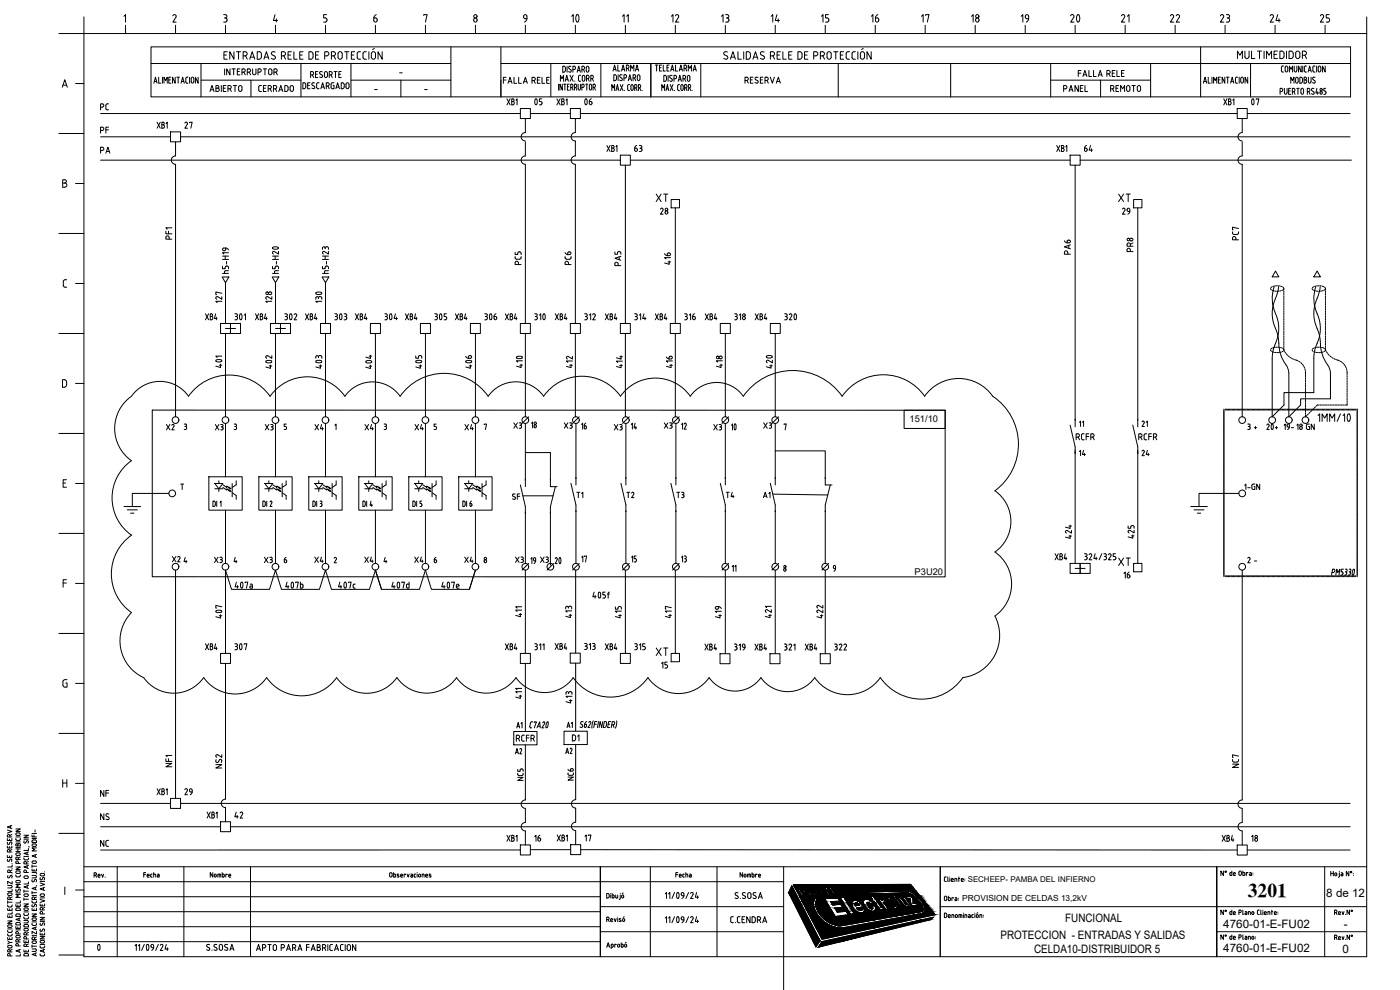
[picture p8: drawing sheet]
<svg xmlns="http://www.w3.org/2000/svg" width="420mm" height="297mm" viewBox="0 0 420 297" stroke-linecap="round" stroke-linejoin="round" font-family="sans-serif">
<defs><g id="words">
<g font-size="7.9">
<text x="168.6" y="8.8">10</text>
<text x="318.9" y="8.8">20</text>
</g>
<g font-size="7.1">
<text x="157" y="33.5">05</text>
<text x="172.2" y="33.5">06</text>
<text x="372.2" y="33.5">07</text>
<text x="68.4" y="98.1">301</text>
<text x="83.3" y="98.1">302</text>
<text x="98.4" y="98.1">303</text>
<text x="113.2" y="98.1">304</text>
<text x="128.4" y="98.1">305</text>
<text x="143.6" y="98.1">306</text>
<text x="159.5" y="98.1">310</text>
<text x="234.6" y="98.1">320</text>
<text x="83.6" y="112.5" transform="rotate(-90 83.6 112.5)">402</text>
<text x="113.6" y="112.9" transform="rotate(-90 113.6 112.9)">404</text>
<text x="143.6" y="112.5" transform="rotate(-90 143.6 112.5)">406</text>
<text x="233.9" y="111.8" transform="rotate(-90 233.9 111.8)">420</text>
<text x="25.8" y="287.2">0</text>
</g>
<g font-size="6.6">
<text x="98.4" y="92.1" transform="rotate(-90 98.4 92.1)">130</text>
<text x="68.4" y="112.5" transform="rotate(-90 68.4 112.5)">401</text>
<text x="98.4" y="112.5" transform="rotate(-90 98.4 112.5)">403</text>
<text x="128.4" y="112.5" transform="rotate(-90 128.4 112.5)">405</text>
<text x="158.8" y="111.5" transform="rotate(-90 158.8 111.5)">410</text>
<text x="217.3" y="130.9">10</text>
<text x="378.2" y="130.9">20+</text>
<text x="164.7" y="171.1">20</text>
<text x="68.4" y="187.7" transform="rotate(-90 68.4 187.7)">407</text>
<text x="68.4" y="196.8">307</text>
<text x="29.3" y="248">NS</text>
</g>
<text font-size="6.2" x="152" y="151.7">SF</text>
<text font-size="5.9" x="374.5" y="269.1">3201</text>
<g font-size="5.3">
<text x="111.1" y="7.8">6</text>
<text x="154.9" y="7.8">9</text>
<text x="200.7" y="7.8">12</text>
<text x="215.5" y="7.8">13</text>
<text x="230.4" y="7.8">14</text>
<text x="245.5" y="7.8">15</text>
<text x="260.7" y="7.8">16</text>
<text x="275.5" y="7.8">17</text>
<text x="290.7" y="7.8">18</text>
<text x="305.5" y="7.8">19</text>
<text x="335.5" y="7.8">21</text>
<text x="350.3" y="7.8">22</text>
<text x="365.5" y="7.8">23</text>
<text x="380.3" y="7.8">24</text>
<text x="395.5" y="7.8">25</text>
<text x="370.4" y="18.7">MULTIMEDIDOR</text>
<text x="54.7" y="39.9">27</text>
<text x="196.1" y="61.7">XT</text>
<text x="334.8" y="61.7">XT</text>
<text x="203.2" y="111.5" transform="rotate(-90 203.2 111.5)">416</text>
<text x="340.8" y="133.3">RCFR</text>
<text x="334.8" y="170.7">XT</text>
<text x="248.4" y="186.6" transform="rotate(-90 248.4 186.6)">422</text>
<text x="196.1" y="197.9">XT</text>
<text x="54.7" y="239.9">29</text>
</g>
<g font-size="4.9">
<text x="189.8" y="7.8" transform="rotate(-90 189.8 7.8)">11</text>
<text x="76.9" y="28.6">CERRADO</text>
<text x="318.2" y="28.6">PANEL</text>
<text x="332.3" y="28.6">REMOTO</text>
<text x="29.3" y="34.2">PC</text>
<text x="166.2" y="32.8">XB1</text>
<text x="29.3" y="41.3">PF</text>
<text x="29.3" y="47.3">PA</text>
<text x="189.4" y="46.6">63</text>
<text x="316.1" y="46.6">XB1</text>
<text x="324.6" y="46.6">64</text>
<text x="197.2" y="65.6">28</text>
<text x="335.8" y="65.6">29</text>
<text x="52.9" y="73" transform="rotate(-90 52.9 73)">PF1</text>
<text x="322.4" y="77.6" transform="rotate(-90 322.4 77.6)">PA6</text>
<text x="341.1" y="76.6" transform="rotate(-90 341.1 76.6)">PR8</text>
<text x="372.9" y="73" transform="rotate(-90 372.9 73)">PC7</text>
<text x="157.7" y="80.8" transform="rotate(-90 157.7 80.8)">PC5</text>
<text x="172.5" y="80.8" transform="rotate(-90 172.5 80.8)">PC6</text>
<text x="187.7" y="80.8" transform="rotate(-90 187.7 80.8)">PA5</text>
<text x="202.5" y="80.4" transform="rotate(-90 202.5 80.4)">416</text>
<text x="67.7" y="92.1" transform="rotate(-90 67.7 92.1)">127</text>
<text x="82.9" y="92.1" transform="rotate(-90 82.9 92.1)">128</text>
<text x="60.7" y="97">XB4</text>
<text x="75.8" y="97">XB4</text>
<text x="90.7" y="97">XB4</text>
<text x="105.8" y="97">XB4</text>
<text x="120.6" y="97">XB4</text>
<text x="135.8" y="97">XB4</text>
<text x="150.6" y="97">XB4</text>
<text x="165.8" y="97">XB4</text>
<text x="174.6" y="97">312</text>
<text x="180.6" y="97">XB4</text>
<text x="189.4" y="97">314</text>
<text x="195.8" y="97">XB4</text>
<text x="204.6" y="97">316</text>
<text x="210.6" y="97">XB4</text>
<text x="219.4" y="97">318</text>
<text x="225.8" y="97">XB4</text>
<text x="172.9" y="111.5" transform="rotate(-90 172.9 111.5)">412</text>
<text x="188" y="111.5" transform="rotate(-90 188 111.5)">414</text>
<text x="218" y="111.5" transform="rotate(-90 218 111.5)">418</text>
<text x="49" y="130.2">X2</text>
<text x="63.9" y="130.2">X3</text>
<text x="78.7" y="130.2">X3</text>
<text x="153.5" y="129.8">X3</text>
<text x="168.6" y="129.8">X3</text>
<text x="173.6" y="129.8">16</text>
<text x="183.4" y="130.2">X3</text>
<text x="198.6" y="129.8">X3</text>
<text x="213.4" y="130.2">X3</text>
<text x="228.2" y="129.8">X3</text>
<text x="323.1" y="137.9">14</text>
<text x="341.8" y="137.9">24</text>
<text x="172.2" y="150.6">T1</text>
<text x="187.3" y="150.6">T2</text>
<text x="202.1" y="150.6">T3</text>
<text x="217" y="150.6">T4</text>
<text x="228.2" y="150.6">A1</text>
<text x="322.8" y="162.6" transform="rotate(-90 322.8 162.6)">424</text>
<text x="341.5" y="162.6" transform="rotate(-90 341.5 162.6)">425</text>
<text x="63.5" y="170">X3</text>
<text x="78.3" y="170">X3</text>
<text x="84.3" y="170">6</text>
<text x="93.5" y="170">X4</text>
<text x="108.7" y="170">X4</text>
<text x="123.5" y="170">X4</text>
<text x="129.5" y="170">6</text>
<text x="138.6" y="170">X4</text>
<text x="153.8" y="170">X3</text>
<text x="161.2" y="170">X3</text>
<text x="173.6" y="169.7">17</text>
<text x="336.5" y="174.6">16</text>
<text x="172.9" y="186.6" transform="rotate(-90 172.9 186.6)">413</text>
<text x="187.7" y="186.6" transform="rotate(-90 187.7 186.6)">415</text>
<text x="202.8" y="186.6" transform="rotate(-90 202.8 186.6)">417</text>
<text x="217.7" y="186.6" transform="rotate(-90 217.7 186.6)">419</text>
<text x="232.8" y="186.6" transform="rotate(-90 232.8 186.6)">421</text>
<text x="60.7" y="196.1">XB4</text>
<text x="150.6" y="196.1">XB4</text>
<text x="165.8" y="196.1">XB4</text>
<text x="174.6" y="196.1">313</text>
<text x="180.6" y="196.1">XB4</text>
<text x="189.4" y="196.1">315</text>
<text x="210.6" y="196.1">XB4</text>
<text x="219.4" y="196.1">319</text>
<text x="225.8" y="196.1">XB4</text>
<text x="234.6" y="196.1">321</text>
<text x="240.9" y="196.1">XB4</text>
<text x="249.4" y="196.1">322</text>
<text x="197.6" y="201.8">15</text>
<text x="157.7" y="211" transform="rotate(-90 157.7 211)">411</text>
<text x="172.9" y="212" transform="rotate(-90 172.9 212)">413</text>
<text x="158" y="219.8" transform="rotate(-90 158 219.8)">A1</text>
<text x="154.2" y="223.7">RCFR</text>
<text x="157.7" y="227.5" transform="rotate(-90 157.7 227.5)">A2</text>
<text x="170.7" y="223.7">D1</text>
<text x="52.9" y="231.4" transform="rotate(-90 52.9 231.4)">NF1</text>
<text x="372.9" y="231.4" transform="rotate(-90 372.9 231.4)">NC7</text>
<text x="46.2" y="239.5">XB1</text>
<text x="158.4" y="235.3" transform="rotate(-90 158.4 235.3)">NC5</text>
<text x="29.3" y="240.2">NF</text>
<text x="69.5" y="246.6">42</text>
<text x="29.3" y="255.1">NC</text>
<text x="159.5" y="253.6">16</text>
<text x="166.2" y="253.6">XB1</text>
<text x="174.6" y="253.6">17</text>
<text x="365.8" y="253.6">XB4</text>
<text x="378.5" y="253.6" transform="rotate(-90 378.5 253.6)">18</text>
</g>
<g font-size="4.4">
<text x="93.5" y="130.2">X4</text>
<text x="108.7" y="130.2">X4</text>
<text x="123.8" y="130.2">X4</text>
<text x="138.6" y="130.2">X4</text>
<text x="162.3" y="129.5" transform="rotate(-90 162.3 129.5)">18</text>
<text x="192.3" y="129.8" transform="rotate(-90 192.3 129.8)">14</text>
<text x="207.1" y="129.8" transform="rotate(-90 207.1 129.8)">12</text>
<text x="341.8" y="129.1">21</text>
<text x="50.8" y="169.7">X2</text>
<text x="161.9" y="170.4" transform="rotate(-90 161.9 170.4)">19</text>
<text x="192.3" y="169.7" transform="rotate(-90 192.3 169.7)">15</text>
<text x="207.1" y="169.7" transform="rotate(-90 207.1 169.7)">13</text>
<text x="222.2" y="172.5" transform="rotate(-90 222.2 172.5)">11</text>
<text x="373.6" y="170">2 -</text>
<text x="169.3" y="219.4">A1</text>
<text x="169" y="227.2">A2</text>
<text x="173.2" y="235.3" transform="rotate(-90 173.2 235.3)">NC6</text>
</g>
<text font-size="4" x="326.3" y="129.1" transform="rotate(-90 326.3 129.1)">11</text>
<g font-size="3.5">
<text x="398" y="269.1">8 de 12</text>
<text x="300.2" y="281.7">PROTECCION - ENTRADAS Y SALIDAS</text>
<text x="319.7" y="276.6">FUNCIONAL</text>
<text x="367.1" y="278.6">4760-01-E-FU02</text>
<text x="403.3" y="278.6">-</text>
<text x="310.3" y="286">CELDA10-DISTRIBUIDOR 5</text>
<text x="367.1" y="285.6">4760-01-E-FU02</text>
<text x="402.9" y="285.9">0</text>
</g>
<g font-size="2.8">
<text x="273" y="126.7">151/10</text>
<text x="274.5" y="172.7">P3U20</text>
</g>
<g font-size="2.6">
<text x="118.9" y="22.9">-</text>
<text x="111.5" y="28.2">-</text>
<text x="126.6" y="28.2">-</text>
</g>
<text font-size="2.5" x="288.8" y="270.2">PROVISION DE CELDAS 13,2kV</text>
<text font-size="2.4" x="290.4" y="264.7">SECHEEP- PAMBA DEL INFIERNO</text>
</g></defs>
<!-- layer: COTAS -->
<g fill="none" stroke="#000" stroke-width=".3">
<path d="M45.3 14.1h360v15h-360zM45.3 19.1h90M60.3 19.1v10M67.2 16.5h.7M68.2 15.5h-1v2.3h1M70.2 15.5v2.3l-1.2-2.3v2.3M71 15.5h1.2M71.6 15.5v2.3M73 16.8h.6M73.6 15.5a.62 .62 0 0 1 .6 .6 .62 .62 0 0 1-.6 .6M73.6 15.5h-.6v2.3M73.7 16.8l.5 1"/>
<path d="M75 17.8l.7-2.3 .8 2.3M75.2 17.2h1M77.2 15.5l.8 .1 .4 .3v1.4l-.4 .4-.8 .1zM79.2 17.8l.7-2.3 .8 2.3M79.4 17.2h1.1M81.7 16.5l.7 .3M82.4 16.8a.56 .56 0 0 1 .1 .9 .56 .56 0 0 1-.8-.1l-.3-.1M82.6 15.6a.6 .6 0 0 0-.9 0 .6 .6 0 0 0 0 .9M84.5 16.8h.6M85.1 16.7a.61 .61 0 0 0 .6-.6 .61 .61 0 0 0-.6-.6h-.6v2.3M85.2 16.8l.5 1M86.4 16.5h.8"/>
<path d="M87.5 15.5h-1.1v2.3h1.1M88.2 15.5v2.3h1M90 16.5h.7M90.3 19.1v10M91 15.5h-1v2.3h1M92.7 15.5l.8 .1 .4 .3v1.4a.95 .95 0 0 1-1.2 .5zM94.7 16.5h.8M95.7 15.5h-1v2.3h1M97.5 16.8h.6M98.1 16.7a.61 .61 0 0 0 .6-.6 .61 .61 0 0 0-.6-.6h-.6v2.3M99.5 16.8h.6M100.1 16.7a.61 .61 0 0 0 .6-.6 .61 .61 0 0 0-.6-.6h-.6v2.3"/>
<path d="M100.2 16.8l.5 1M101.5 17.2v-1.1a.62 .62 0 0 1 .6-.6 .62 .62 0 0 1 .6 .6v1.1M101.5 17.1a.62 .62 0 0 0 .6 .7 .62 .62 0 0 0 .6-.7M103.4 15.5h1.3M104.1 15.5v2.3M105.3 19.1v10M105.5 16.5h.7M106.4 15.5h-.9v2.3h.9M107.2 16.1l.1 1.4 .9 .3M108.2 15.5l-.7 .1-.3 .5M108.9 16.1l.1 1.4 1 .3M110 15.5l-.8 .1-.3 .5"/>
<path d="M110.7 15.5v2.3M111.4 17.2v-1.1a.62 .62 0 0 1 .7-.6 .62 .62 0 0 1 .6 .6v1.1M111.4 17.1a.62 .62 0 0 0 .7 .7 .62 .62 0 0 0 .6-.7M112.3 14.5l-.5 .4M114.7 15.5v2.3l-1.2-2.3v2.3M135.3 14.1v15M150.3 19.1h255M150.3 14.1v15M165.3 19.1v10M180.3 19.1v10M195.3 19.1v10M210.3 19.1v10"/>
<path d="M217.5 16.5l.7 .3a.56 .56 0 0 1 .1 .9 .56 .56 0 0 1-.9-.1l-.2-.1M217.7 15.5l-.5 .4 .3 .6M217.7 15.5l.6 .1M219.2 17.8l.8-2.3 .7 2.3M219.4 17.2h1.1M221.5 15.5v2.3h1M223.2 15.5v2.3M225.2 16.2l-.4-.6-.8-.1v2.3a.95 .95 0 0 0 1.1-.5l.1-.2M225.2 16.2v.9M226 17.8l.7-2.3 .8 2.3M226.2 17.2h1M228.5 16.5l.7 .3"/>
<path d="M229.2 16.8a.56 .56 0 0 1 .1 .9 .56 .56 0 0 1-.9-.1l-.2-.1M229.3 15.6a.6 .6 0 0 0-.8 0 .6 .6 0 0 0 0 .9M231.2 16.8h.6M231.8 16.7a.61 .61 0 0 0 .7-.6 .61 .61 0 0 0-.7-.6h-.6v2.3M232 16.8l.5 1M233.2 16.5h.8M234.2 15.5h-1v2.3h1M235 15.5v2.3h1M236.7 16.5h.7M237.7 15.5h-1v2.3h1M239.5 15.5l.8 .1 .3 .3v1.4a.95 .95 0 0 1-1.1 .5zM241.4 16.5h.8"/>
<path d="M242.5 15.5h-1.1v2.3h1.1M244.2 16.8h.6M244.8 16.7a.61 .61 0 0 0 .6-.6 .61 .61 0 0 0-.6-.6h-.6v2.3M246.2 16.8h.6M246.8 16.7a.61 .61 0 0 0 .6-.6 .61 .61 0 0 0-.6-.6h-.6v2.3M247 16.8l.5 1M248.2 17.2v-1.1a.62 .62 0 0 1 .6-.6 .62 .62 0 0 1 .6 .6v1.1M248.2 17.1a.62 .62 0 0 0 .6 .7 .62 .62 0 0 0 .6-.7M250.2 15.5h1.3M250.8 15.5v2.3M251.6 19.1v10M252.2 16.5h.8"/>
<path d="M253.2 15.5h-1v2.3h1M254 16.1v1.4l1 .3M255 15.5l-.8 .1-.3 .5M255.7 16.1l.1 1.4 .5 .3M256.3 15.5l-.6 .6M256.3 15.5h.4M256.3 17.8h.4M257.5 15.5v2.3M258.2 16.1a.62 .62 0 0 1 .6-.6 .62 .62 0 0 1 .6 .6l.1 1.1M258.2 17.1a.62 .62 0 0 0 .6 .7 .62 .62 0 0 0 .6-.7M258.2 16.1v1.1M259.1 14.5l-.5 .4"/>
<path d="M261.5 15.5v2.3l-1.3-2.3v2.3M285.3 19.1v10M315.3 19.1v10M345.3 19.1v10M360.3 14.1v15M375.3 19.1v10M60.3 24.1h30M105.3 24.1h30M120.3 24.1v5M330.3 24.1v5"/>
</g>
<!-- layer: TEXTO -->
<g fill="none" stroke="#000" stroke-width=".3">
<path d="M388.4 19.8l.1 1.6 .5 .1 .2-.4M389.2 19.8v1.3M390.5 19.8v1.8l-.8-1.8v1.8M391 19.8v1.8M395.1 19.8v1.8M395.8 19.9h.4l.2 .4-.1 1.1-.3 .2-.4-.5zM397.7 19.8v1.8l-.8-1.8v1.8M46.2 25l.5-1.8 .4 1.8M46.3 24.5h.7M47.6 23.2v1.8h.7M48.7 23.2v1.8M49.2 25v-1.8l.5 1 .5-1v1.8"/>
<path d="M50.7 24h.4M51.3 23.2h-.6v1.8h.6M52.6 23.2v1.8l-.8-1.8v1.8M53.1 23.2h.8M53.5 23.2v1.8M54.3 25l.5-1.8 .5 1.8M54.5 24.5h.7M56.1 23.1l-.3 .3v1.1l.1 .4 .5 .1M56.1 23.2h.3M56.9 23.2v1.8M58.2 23.6l-.2-.4h-.4l-.2 1.3 .4 .4 .4-.5M58.2 23.7v.8"/>
<path d="M59.5 23.2v1.8l-.8-1.8v1.8M63 27.5l.6-1.8 .6 1.8M63.2 27h.9M64.8 26.5h.5M65.3 25.7l.4 .4-.4 .3a.5 .5 0 0 1 .5 .5 .5 .5 0 0 1-.5 .5M65.3 25.7h-.5v1.8h.5M66.4 25.7v1.8M67 26.5h.6M67.4 20.7v1.8M67.8 25.7h-.8v1.8h.8M68.4 26.7h.5M68.9 25.7a.5 .5 0 0 1 .5 .5 .5 .5 0 0 1-.5 .5"/>
<path d="M68.9 25.7h-.5v1.8M69 20.7v1.8l-1-1.8v1.8M69 26.7l.4 .8M69.6 20.7h1M70 25.7h1M70.1 20.7v1.8M70.5 25.7v1.8M71.2 21.4h.6M71.6 26.2a.5 .5 0 0 1 .5-.5 .5 .5 0 0 1 .5 .5v.8a.51 .51 0 0 1-.5 .4 .51 .51 0 0 1-.5-.5M71.6 26.2v.8M72 20.7h-.8v1.8h.8M72.6 21.7h.5"/>
<path d="M73.1 21.6a.49 .49 0 0 0 .5-.4 .49 .49 0 0 0-.5-.5h-.5v1.8M73.2 21.7l.4 .8M74.2 21.7h.5M74.7 21.6a.49 .49 0 0 0 .5-.4 .49 .49 0 0 0-.5-.5h-.5v1.8M74.8 21.7l.4 .8M75.8 20.7v1.2a.5 .5 0 0 0 .5 .5 .5 .5 0 0 0 .5-.5v-1.2M77.4 21.7h.5M77.9 21.6a.49 .49 0 0 0 .5-.4 .49 .49 0 0 0-.5-.5h-.5v1.8M79 20.7h1M79.5 20.7v1.8M80.6 21.1a.5 .5 0 0 1 .5-.5 .5 .5 0 0 1 .5 .5v.9a.51 .51 0 0 1-.5 .4 .51 .51 0 0 1-.5-.5M80.6 21.2v.8"/>
<path d="M82.2 21.7h.5M82.7 20.6a.5 .5 0 0 1 .5 .5 .5 .5 0 0 1-.5 .5M82.7 20.7h-.5v1.8M82.8 21.7l.4 .8M90.9 24.8l.8 .3 .1 1-.3 .4-.6 .1zM92.3 25.6h.6M93 24.8h-.7v1.8h.7M93.2 22.5h.5M93.7 22.5a.5 .5 0 0 0 .4-.5 .5 .5 0 0 0-.4-.5h-.5v1.8M93.8 22.5l.3 .8M94.4 24.9a.45 .45 0 0 0-.7 0 .45 .45 0 0 0 .1 .7l.5 .3a.46 .46 0 0 1 0 .7 .46 .46 0 0 1-.7-.2M94.7 22.3h.5"/>
<path d="M95 26.2l.2 .4h.6M95 25.3v.9M95.4 21.5h-.7v1.8h.7M95.8 24.8l-.6 .1-.2 .4M95.9 23.1l.6 .2M96.3 26.6l.5-1.8 .6 1.8M96.5 26.1h.7M96.7 21.6a.45 .45 0 0 0-.6-.1 .45 .45 0 0 0 0 .7l.7 .6-.4 .4M97.3 22a.46 .46 0 0 1 .5-.5 .46 .46 0 0 1 .5 .5v.8a.47 .47 0 0 1-.5 .5 .47 .47 0 0 1-.5-.5M97.4 22v.8M97.9 25.8h.5a.49 .49 0 0 0 .4-.5 .49 .49 0 0 0-.4-.5h-.5v1.8M98.4 25.8l.4 .8"/>
<path d="M98.8 22.5h.5M99.2 22.5a.5 .5 0 0 0 .5-.5 .5 .5 0 0 0-.4-.5h-.5v1.8M99.4 25.3v1.1l.8 .2v-1h-.2M99.4 22.5l.3 .8M100.2 24.8l-.6 .1-.3 .4M100.2 21.5h1M100.7 21.5v1.8M100.8 26.6l.5-1.8 .6 1.8M100.9 26.1h.8M101.7 22.3h.5M102.4 21.5h-.7v1.8h.7M102.4 24.8l.6 .1a1.21 1.21 0 0 1 0 1.6l-.6 .1z"/>
<path d="M103.8 25.3a.46 .46 0 0 1 .5-.5 .46 .46 0 0 1 .4 .5M103.8 25.3v.8a.46 .46 0 0 0 .5 .5 .46 .46 0 0 0 .4-.5l.1-.8M151.1 24h.8M151.9 23.2h-.8v1.8M152.5 25l.6-1.8 .6 1.8M152.6 24.5h.9M154.3 23.2v1.8h.8M155.7 23.2v1.8h.8M157.1 25l.6-1.8 .6 1.8M157.2 24.5h.9M159.7 24.2h.5M160.2 24.2a.49 .49 0 0 0 .5-.5 .49 .49 0 0 0-.5-.5h-.5v1.8"/>
<path d="M160.3 24.2l.4 .8M161.3 24h.6M162.1 23.2h-.8v1.8h.8M162.7 23.2v1.8h.8M164.1 24h.6M164.9 23.2h-.8v1.8h.8M224.1 23.1a.5 .5 0 0 1 .5 .5 .5 .5 0 0 1-.5 .5l-.5 .1M224.1 23.2h-.5v1.8M224.2 24.2l.4 .8M225.2 24h.6M226 23.2h-.8v1.8h.8M227 23.1l.5 .1"/>
<path d="M227 23.2l-.4 .4 .8 .6a.5 .5 0 0 1-.1 .8 .5 .5 0 0 1-.7-.3M228.2 24h.6M229 23.2h-.8v1.8h.8M229.6 24.2h.5M230.1 23.1a.5 .5 0 0 1 .5 .5 .5 .5 0 0 1-.5 .5M230.1 23.2h-.5v1.8M230.2 24.2l.4 .8M231.2 23.2l.6 1.8 .6-1.8M233 25l.6-1.8 .6 1.8M233.2 24.5h.8M315.3 24.1h30M323.6 22h.8"/>
<path d="M324.4 21.2h-.8v1.8M325 23l.6-1.8 .6 1.8M325.2 22.5h.8M326.8 21.2v1.8h.8M328.2 21.2v1.8h.8M329.6 23l.6-1.8 .6 1.8M329.8 22.5h.8M332.2 22.2l.5-.1a.5 .5 0 0 0 .5-.4 .5 .5 0 0 0-.5-.5h-.5v1.8M332.8 22.2l.4 .8M333.8 22h.6M334.6 21.2h-.8v1.8h.8M335.2 21.2v1.8h.8"/>
<path d="M336.6 22h.6M337.4 21.2h-.8v1.8h.8M361.2 25l.5-1.8 .4 1.8M361.3 24.5h.7M362.6 23.2v1.8h.6M363.7 23.2v1.8M364.2 25v-1.8l.5 1 .5-1v1.8M365.7 24h.4M366.3 23.2h-.6v1.8h.6M367.6 23.2v1.8l-.8-1.8v1.8M368 23.2h.9M368.4 23.2v1.8"/>
<path d="M369.3 25l.5-1.8 .5 1.8M369.5 24.5h.6M371.1 23.1l-.3 .3v1.1l.3 .5M371.1 23.2h.3M371.1 25h.3M371.9 23.2v1.8M373.1 23.6l-.1-.4h-.4l-.2 1.3 .4 .4 .3-.5M373.2 23.7v.8M374.5 23.2v1.8l-.8-1.8v1.8M384.2 27.5h.4M384.6 21.2l.3 .4M384.6 27.5l.3-.3v-.5l-.7-.2v1.8"/>
<path d="M384.6 20.3v.9M384.9 21.6h.3M385.5 27.8l.4 .5 .3-.5M385.5 26.5v1.3M385.7 20.3v.8M386.3 26.5v1.3M386.5 20.3l-.2 1.2h-.4l-.2-.4M386.7 27.3h.5M387 21.6v-1.8l.5 1 .4-1v1.8M387.4 25v-1.8l.5 1 .4-1v1.8M387.4 26.5h-.7v1.8h.7M387.9 27.5h.4"/>
<path d="M388.2 27.5l.4-.3v-.5l-.7-.2v1.8M388.3 27.5l.4 .8M389 23.2h.4l.2 .5-.1 1-.3 .3-.4-.5zM389.1 26.5h.8M389.5 26.5v1.8M390.4 27.8l.1-1.1 .3-.2 .3 .2 .1 1.1M390.4 27.8l.4 .5 .4-.5M390.5 24.9l.3-.2 .1-1-.2-.5h-.6v1.8h.4M391.4 23.2h.5l.2 .4-.3 .3 .3 .3v.5l-.3 .3h-.4zM391.4 24h.4M391.5 20.3v1.1l.6 .2M392.3 27.5h.4"/>
<path d="M392.6 21.6l.4-1.8 .5 1.8M392.7 23.2v1.5l.4 .3 .3-.3 .1-1.5M392.7 21.1h.7M392.7 27.5l.4-.3v-.5l-.8-.2v1.8M392.8 27.5l.3 .8M393.8 27.3l.4 .2a.43 .43 0 0 1 .1 .7 .43 .43 0 0 1-.7-.1M394 21.2l.2 .4h.5M394 20.3v.9M394.2 23.1l.4 .1M394.3 23.2l-.4 .4 .7 .6a.43 .43 0 0 1 0 .7 .43 .43 0 0 1-.7-.2M394.3 26.6a.43 .43 0 0 0-.6 0 .43 .43 0 0 0 .1 .6M395.2 26.5l-.3 1.4h.8"/>
<path d="M395.5 27.5v.8M396.3 27.3a.41 .41 0 0 1 .5 .5 .41 .41 0 0 1-.6 .3zM397.3 28.3h.3M397.6 27.3l.3 .4v.4l-.3 .2M397.9 26.5h-.6v.8h.3M71 174.7l-.5 1.4h1.1M71.3 175.7v.8M72.7 174.8l.2 .8-.2 .8M72.7 174.8v-.1a1.01 1.01 0 0 0 0 1.7M73.6 174.9v-.2h.8l-.4 1.8M75.1 175.3h.5l.2 .3M75.8 175.6v.9l-.8-.2 .1-.4h.7"/>
<path d="M86.1 174.7l-.4 1.4h1M86.4 175.7v.8M87.5 174.8l.1-.1a1.01 1.01 0 0 1 0 1.7l-.3-.8zM88.7 174.9v-.2h.8l-.4 1.8M90.1 174.7v1.8l.8-.2v-.7M90.1 175.3h.7l.1 .3M102 174.7l-.4 1.4h1M102.3 175.7v.8M103.4 174.8l.1-.1a.99 .99 0 0 1 0 1.7l-.3-.8zM104.6 174.9v-.2h.8l-.4 1.8M106 175.6v.7l.6 .2M106.6 175.3h-.4l-.2 .3"/>
<path d="M118 174.7l-.4 1.4h1M118.3 175.7v.8M119.4 174.8l.1-.1a.99 .99 0 0 1 0 1.7l-.3-.8zM120.6 174.9v-.2h.8l-.4 1.8M122.8 174.7v1.8l-.8-.2v-.7M122.8 175.3h-.7l-.1 .3M133 174.7l-.4 1.4h1M133.3 175.7v.8M134.4 174.8l.1-.1a1.01 1.01 0 0 1 0 1.7l-.3-.8zM135.6 174.9v-.2h.8l-.4 1.8M136.9 176.1l.4 .4M137 175.9h.8l-.1-.4-.5-.2-.2 .9"/>
<path d="M137.3 176.5h.5M178.3 177.7l-.4 1.4h1M178.6 178.7v.8M179.7 179.3h.4M179.7 179.4l-.2-.8 .4-.9 .4 .9-.2 .8M180.9 179.5h.4M181.3 178.5l.3 .2 .1 .4M181.6 177.7h-.7v.8h.4M181.7 179l-.4 .4M182.3 178.3h.6M182.5 178.1v1.4M182.9 177.7l-.4 .4"/>
<path d="M325.5 166.1l.7 .2v.4l-.3 .2M325.5 168h.4M325.7 166.9h.2M325.9 166.9l.3 .4M326.2 167.6l-.3 .3M326.3 167.4v.2M326.8 166.4l.3-.2h.4l.1 .5M327.6 166.8l-.7 1.2h.8M328.7 166.1l-.4 1.5h1M329 167.2v.8M330.7 166.1l-.8 1.9M331.3 166.1l.7 .2v.4l-.4 .2"/>
<path d="M331.3 168h.4M331.5 166.9h.2M331.6 166.9l.4 .4M332.1 167.4l-.1 .3-.4 .2M333.1 166.1l-.5 .3M333.4 166.8l-.7 1.2h.8M399.7 171.8h.4M400.1 171.8l.4-.3 .1-.5-.7-.2-.3 1.8M400.9 172.6l.3-1.8 .3 1 .6-1-.3 1.8M403.2 170.8h-.6l-.1 .8h.3a.56 .56 0 0 1 .2 .7 .56 .56 0 0 1-.7 .3M403.8 170.8l.5 .2-.1 .4-.3 .2M403.8 171.6h.1"/>
<path d="M403.9 171.6l.3 .2v.4M404.1 172.2l-.2 .3-.5 .1M404.9 170.8h.3M404.9 171.6h.1M405 171.6a.56 .56 0 0 1 .2 .7 .56 .56 0 0 1-.6 .3M405.2 170.8l.2 .4-.4 .4M406.1 170.9h.4M406.1 170.9l-.3 .8 .2 .9 .5-.9-.1-.8M155.8 184.3h.8M156.2 184.1v.9l-1.4-.4M156.6 183.1h-1.8l.4 .4M156.6 182.1h-1.8l.4 .4"/>
<path d="M160.5 193.2l.7 .1v.4l-.3 .2M160.7 194h.2M160.9 194l.3 .2 .1 .3-.2 .4-.6 .1M161.9 193.6l.4-.4v1.8M162.9 193.6l.4-.4v1.8M159.6 216.6h.3M160.3 216.8l.1-.2h.6l-.6 1.8M161.2 218.4l.8-1.8 .1 1.8M161.4 217.9h.7M162.9 216.9l.3-.3 .3 .4-.9 1.4h.6M164.3 216.6a1.16 1.16 0 0 1-.4 1.7v-.8zM175 216.6a.47 .47 0 0 0-.6 0 .47 .47 0 0 0 0 .6l.4 .3a.46 .46 0 0 1-.1 .7 .46 .46 0 0 1-.7-.1"/>
<path d="M175.5 217.3v.9h.3l.2-.5M175.5 217.3h.4l.1 .4M176.1 216.5l-.6 .8M176.7 216.8l.3-.3 .3 .2-.9 1.6h.7M178 216.3l-.3 1.3v.9M178.4 217.3h.6M179.1 216.5h-.6l-.3 1.8M179.6 216.5l-.3 1.8M180.9 216.5l-.3 1.8-.5-1.8-.3 1.8M181.4 218.3l.5-.3 .2-.9-.4-.6h-.3l-.3 1.8h.3M182.5 217.3h.5M183.3 216.5h-.6l-.3 1.8h.6"/>
<path d="M183.6 217.5l.8-.2v-.7l-.6-.1-.3 1.8M184.1 217.5l.2 .8M185.1 216.3v.9l-.4 1.3M64.8 229.4h1.8l-1.8 1h1.8M64.9 227.9a.46 .46 0 0 0-.1 .7 .46 .46 0 0 0 .7 0l.3-.6a.49 .49 0 0 1 .8 .1 .49 .49 0 0 1-.2 .7M66.6 226.4v.8l-1.4-.8-.4 .4 .3 .4"/>
<circle cx="396.4" cy="26.9" r=".36"/>
</g>
<!-- layer: AUXILIAR -->
<g fill="none" stroke="#000" stroke-width=".3">
<path d="M30.2 34.1h126M159.2 34.1h12M174.2 34.1h197.1M374.3 34.1h30.9M30.2 41h21M30.2 48.1h156M54.2 41h351M189.2 48.1h132M324.2 48.1h81.4M383.7 86l-.3 1.8a13.4 13.4 0 0 0-1.2 9 18.2 18.2 0 0 1 1.7 8l.8 2.4 1.3 2.3M395.3 98.5l.6 1.9 .4 2.6M395.3 89.5a10.6 10.6 0 0 0 0 9"/>
<path d="M396.2 86l-.3 1.8-.6 1.7M386 109.5l.6 1.4 .2 1v13.2l3.5-3.6v-1.8h9v-7.8l-.3-1.5-.6-.9M396.3 103a10.6 10.6 0 0 0 2.2 6.5M45.7 123l238 .1v50l-238-.1zM271.3 123.1h12.4v5.5h-12.4zM367.3 135.7h.1M367.3 135.9h.1M367.3 136.2h.1M367.3 136.4h.1M367.3 136.7h.1M367.3 136.9h.1M367.3 137.2h.1"/>
<path d="M367.3 137.4h.1M367.3 137.7h.1M367.3 137.9h.1M367.3 138.2h.1M367.3 138.4h.1M367.3 138.7h.1M367.3 138.9h.1M367.3 139.2h.1M367.3 139.4h.1M367.3 139.7h.1M367.3 139.9h.1M367.3 123h.1"/>
<path d="M367.3 123.4h.1M367.3 123.7h.1M367.3 123.9h.1M367.3 124.2h.1M367.3 124.4h.1M367.3 124.7h.1M367.3 124.9h.1M367.3 125.2h.1M367.3 125.4h.1M367.3 125.7h.1M367.3 125.9h.1M367.3 126.2h.1"/>
<path d="M367.3 126.4h.1M367.3 126.7h.1M367.3 126.9h.1M367.3 127.2h.1M367.3 127.4h.1M367.3 127.7h.1M367.3 127.9h.1M367.3 128.2h.1M367.3 128.4h.1M367.3 128.7h.1M367.3 128.9h.1M367.3 129.2h.1"/>
<path d="M367.3 129.4h.1M367.3 129.7h.1M367.3 129.9h.1M367.3 130.2h.1M367.3 130.4h.1M367.3 130.7h.1M367.3 130.9h.1M367.3 131.2h.1M367.3 131.4h.1M367.3 131.7h.1M367.3 131.9h.1M367.3 132.2h.1"/>
<path d="M367.3 132.4h.1M367.3 132.7h.1M367.3 132.9h.1M367.3 133.2h.1M367.3 133.4h.1M367.3 133.7h.1M367.3 133.9h.1M367.3 134.2h.1M367.3 134.4h.1M367.3 134.7h.1M367.3 134.9h.1M367.3 135.2h.1"/>
<path d="M367.3 135.4h.1M367.7 123h.1M367.9 123h.1M368.2 123h.1M368.4 123h.1M368.7 123h.1M368.9 123h.1M369.2 123h.1M369.4 123h.1M369.7 123h.1M369.9 123h.1M370.2 123h.1"/>
<path d="M370.4 123h.1M370.7 123h.1M370.9 123h.1M371.2 123h.1M371.4 123h.1M371.7 123h.1M371.9 123h.1M372.2 123h.1M372.4 123h.1M372.7 123h.1M372.9 123h.1M373.2 123h.1"/>
<path d="M373.4 123h.1M373.7 123h.1M373.9 123h.1M374.2 123h.1M374.4 123h.1M374.7 123h.1M374.9 123h.1M375.2 123h.1M375.4 123h.1M375.7 123h.1M375.9 123h.1M376.2 123h.1"/>
<path d="M376.4 123h.1M376.7 123h.1M376.9 123h.1M377.2 123h.1M377.4 123h.1M377.7 123h.1M377.9 123h.1M378.2 123h.1M378.4 123h.1M378.7 123h.1M378.9 123h.1M379.2 123h.1"/>
<path d="M379.4 123h.1M379.7 123h.1M379.9 123h.1M380.2 123h.1M380.4 123h.1M380.7 123h.1M380.9 123h.1M381.2 123h.1M381.4 123h.1M381.7 123h.1M381.9 123h.1M382.2 123h.1"/>
<path d="M382.4 123h.1M382.7 123h.1M382.9 123h.1M383.2 123h.1M383.4 123h.1M383.7 123h.1M383.9 123h.1M384.2 123h.1M384.4 123h.1M384.7 123h.1M384.9 123h.1M385.2 123h.1"/>
<path d="M385.4 123h.1M385.7 123h.1M385.9 123h.1M386.2 123h.1M386.4 123h.1M386.7 123h.1M386.9 123h.1M387.2 123h.1M387.4 123h.1M387.7 123h.1M387.9 123h.1M388.2 123h.1"/>
<path d="M388.4 123h.1M388.7 123h.1M388.9 123h.1M389.2 123h.1M389.4 123h.1M389.7 123h.1M389.9 123h.1M390.2 123h.1M390.4 123h.1M390.7 123h.1M390.9 123h.1M391.2 123h.1"/>
<path d="M391.4 123h.1M391.7 123h.1M391.9 123h.1M392.2 123h.1M392.4 123h.1M392.7 123h.1M392.9 123h.1M393.2 123h.1M393.4 123h.1M393.7 123h.1M393.9 123h.1M394.2 123h.1"/>
<path d="M394.4 123h.1M394.7 123h.1M394.9 123h.1M395.2 123h.1M395.4 123h.1M395.7 123h.1M395.9 123h.1M396.2 123h.1M396.4 123h.1M396.7 123h.1M396.9 123h.1M397.2 123h.1"/>
<path d="M397.4 123h.1M397.7 123h.1M397.9 123h.1M398.2 123h.1M398.4 123h.1M398.7 123h.1M398.9 123h.1M399.2 123h.1M399.4 123h.1M399.7 123h.1M399.9 123h.1M400.2 123h.1"/>
<path d="M400.4 123h.1M400.7 123h.1M400.9 123h.1M401.2 123h.1M401.4 123h.1M401.7 123h.1M401.9 123h.1M402.2 123h.1M402.4 123h.1M402.7 123h.1M402.9 123h.1M403.2 123h.1"/>
<path d="M403.4 123h.1M403.7 123h.1M403.9 123h.1M404.2 123h.1M404.4 123h.1M404.7 123h.1M404.9 123h.1M405.2 123h.1M405.4 123h.1M405.7 123h.1M405.9 123h.1M406.2 123h.1"/>
<path d="M406.4 123h.1M406.7 123h.1M406.9 123h.1M407.3 139.9h.1M407.3 139.7h.1M407.3 139.4h.1M407.3 139.2h.1M407.3 138.9h.1M407.3 138.7h.1M407.3 138.4h.1M407.3 138.2h.1M407.3 137.9h.1"/>
<path d="M407.3 137.7h.1M407.3 137.4h.1M407.3 137.2h.1M407.3 136.9h.1M407.3 136.7h.1M407.3 136.4h.1M407.3 136.2h.1M407.3 135.9h.1M407.3 135.7h.1M407.3 135.4h.1M407.3 135.2h.1M407.3 134.9h.1"/>
<path d="M407.3 134.7h.1M407.3 134.4h.1M407.3 134.2h.1M407.3 133.9h.1M407.3 133.7h.1M407.3 133.4h.1M407.3 133.2h.1M407.3 132.9h.1M407.3 132.7h.1M407.3 132.4h.1M407.3 132.2h.1M407.3 131.9h.1"/>
<path d="M407.3 131.7h.1M407.3 131.4h.1M407.3 131.2h.1M407.3 130.9h.1M407.3 130.7h.1M407.3 130.4h.1M407.3 130.2h.1M407.3 129.9h.1M407.3 129.7h.1M407.3 129.4h.1M407.3 129.2h.1M407.3 128.9h.1"/>
<path d="M407.3 128.7h.1M407.3 128.4h.1M407.3 128.2h.1M407.3 127.9h.1M407.3 127.7h.1M407.3 127.4h.1M407.3 127.2h.1M407.3 126.9h.1M407.3 126.7h.1M407.3 126.4h.1M407.3 126.2h.1M407.3 125.9h.1"/>
<path d="M407.3 125.7h.1M407.3 125.4h.1M407.3 125.2h.1M407.3 124.9h.1M407.3 124.7h.1M407.3 124.4h.1M407.3 124.2h.1M407.3 123.9h.1M407.3 123.7h.1M407.3 123.4h.1M407.3 123h.1M64.5 145.1h2.4l-1.2 1.5z"/>
<path d="M64.5 146.6h2.4M65.7 144.3v.8M65.7 146.6v.9M66.9 146.2l1.2 .9v-.5l1.2 .9-.8-.4M66.9 145.5l1.2 .7v-.4l1.2 .8M68.7 146.1l.6 .5-.8-.3M68.7 146.9l.6 .6M69.7 147.9l1.2 .8v1.1M69.7 145.1v4M70.9 144.3v1.2l-1.2 .7M79.5 145.1h2.4l-1.2 1.5zM79.5 146.6h2.4"/>
<path d="M80.7 144.3v.8M80.7 146.6v.9M81.9 146.2l1.2 .9v-.5l1.2 .9-.8-.4M81.9 145.5l1.2 .7v-.4l1.2 .8M83.7 146.1l.6 .5-.8-.3M83.7 146.9l.6 .6M84.7 147.9l1.2 .8v1.1M84.7 145.1v4M85.9 144.3v1.2l-1.2 .7M94.5 145.1h2.4l-1.2 1.5zM94.5 146.6h2.4M95.7 144.3v.8"/>
<path d="M95.7 146.6v.9M96.9 146.2l1.2 .9v-.5l1.2 .9-.7-.4M96.9 145.5l1.2 .7v-.4l1.2 .8M98.7 146.1l.6 .5-.7-.3M98.7 146.9l.6 .6M99.7 147.9l1.2 .8v1.1M99.7 145.1v4M100.9 144.3v1.2l-1.2 .7M109.5 145.1h2.4l-1.2 1.5zM109.5 146.6h2.4M110.7 144.3v.8M110.7 146.6v.9"/>
<path d="M111.9 146.2l1.2 .9v-.5l1.2 .9-.8-.4M111.9 145.5l1.2 .7v-.4l1.2 .8M113.7 146.1l.6 .5-.8-.3M113.7 146.9l.6 .6M114.7 147.9l1.2 .8v1.1M114.7 145.1v4M115.9 144.3v1.2l-1.2 .7M124.5 145.1h2.4l-1.2 1.5zM124.5 146.6h2.4M125.7 144.3v.8M125.7 146.6v.9M126.9 146.2l1.2 .9v-.5l1.2 .9-.8-.4"/>
<path d="M126.9 145.5l1.2 .7v-.4l1.2 .8M128.7 146.1l.6 .5-.8-.3M128.7 146.9l.6 .6M129.7 147.9l1.2 .8v1.1M129.7 145.1v4M130.9 144.3v1.2l-1.2 .7M139.5 145.1h2.4l-1.2 1.5zM139.5 146.6h2.4M140.7 144.3v.8M140.7 146.6v.9M141.9 146.2l1.2 .9v-.5l1.2 .9-.7-.4M141.9 145.5l1.2 .7v-.4l1.2 .8"/>
<path d="M143.7 146.1l.6 .5-.7-.3M143.7 146.9l.6 .6M144.7 147.9l1.2 .8v1.1M144.7 145.1v4M145.9 144.3v1.2l-1.2 .7M367.3 140.2h.1M367.3 140.4h.1M367.3 140.7h.1M367.3 140.9h.1M367.3 141.2h.1M367.3 141.4h.1M367.3 141.7h.1"/>
<path d="M367.3 141.9h.1M367.3 142.2h.1M367.3 142.4h.1M367.3 142.7h.1M367.3 142.9h.1M367.3 143.2h.1M367.3 143.4h.1M367.3 143.7h.1M367.3 143.9h.1M367.3 144.2h.1M367.3 144.4h.1M367.3 144.7h.1"/>
<path d="M367.3 144.9h.1M367.3 145.2h.1M367.3 145.4h.1M367.3 145.7h.1M367.3 145.9h.1M367.3 146.2h.1M367.3 146.4h.1M367.3 146.7h.1M367.3 146.9h.1M367.3 147.2h.1M367.3 147.4h.1M367.3 147.7h.1"/>
<path d="M367.3 147.9h.1M367.3 148.2h.1M367.3 148.4h.1M367.3 148.7h.1M367.3 148.9h.1M367.3 149.2h.1M367.3 149.4h.1M367.3 149.7h.1M367.3 149.9h.1M367.3 150.2h.1M367.3 150.4h.1M367.3 150.7h.1"/>
<path d="M367.3 150.9h.1M367.3 151.2h.1M367.3 151.4h.1M367.3 151.7h.1M367.3 151.9h.1M367.3 152.2h.1M367.3 152.4h.1M367.3 152.7h.1M367.3 152.9h.1M367.3 153.2h.1M367.3 153.4h.1M367.3 153.7h.1"/>
<path d="M367.3 153.9h.1M367.3 154.2h.1M367.3 154.4h.1M367.3 154.7h.1M367.3 154.9h.1M367.3 155.2h.1M367.3 155.4h.1M367.3 155.7h.1M367.3 155.9h.1M367.3 156.2h.1M367.3 156.4h.1M367.3 156.7h.1"/>
<path d="M367.3 156.9h.1M367.3 157.2h.1M367.3 157.4h.1M367.3 157.7h.1M367.3 157.9h.1M367.3 158.2h.1M367.3 158.4h.1M367.3 158.7h.1M367.3 158.9h.1M367.3 159.2h.1M367.3 159.4h.1M367.3 159.7h.1"/>
<path d="M367.3 159.9h.1M407.3 159.9h.1M407.3 159.7h.1M407.3 159.4h.1M407.3 159.2h.1M407.3 158.9h.1M407.3 158.7h.1M407.3 158.4h.1M407.3 158.2h.1M407.3 157.9h.1M407.3 157.7h.1M407.3 157.4h.1"/>
<path d="M407.3 157.2h.1M407.3 156.9h.1M407.3 156.7h.1M407.3 156.4h.1M407.3 156.2h.1M407.3 155.9h.1M407.3 155.7h.1M407.3 155.4h.1M407.3 155.2h.1M407.3 154.9h.1M407.3 154.7h.1M407.3 154.4h.1"/>
<path d="M407.3 154.2h.1M407.3 153.9h.1M407.3 153.7h.1M407.3 153.4h.1M407.3 153.2h.1M407.3 152.9h.1M407.3 152.7h.1M407.3 152.4h.1M407.3 152.2h.1M407.3 151.9h.1M407.3 151.7h.1M407.3 151.4h.1"/>
<path d="M407.3 151.2h.1M407.3 150.9h.1M407.3 150.7h.1M407.3 150.4h.1M407.3 150.2h.1M407.3 149.9h.1M407.3 149.7h.1M407.3 149.4h.1M407.3 149.2h.1M407.3 148.9h.1M407.3 148.7h.1M407.3 148.4h.1"/>
<path d="M407.3 148.2h.1M407.3 147.9h.1M407.3 147.7h.1M407.3 147.4h.1M407.3 147.2h.1M407.3 146.9h.1M407.3 146.7h.1M407.3 146.4h.1M407.3 146.2h.1M407.3 145.9h.1M407.3 145.7h.1M407.3 145.4h.1"/>
<path d="M407.3 145.2h.1M407.3 144.9h.1M407.3 144.7h.1M407.3 144.4h.1M407.3 144.2h.1M407.3 143.9h.1M407.3 143.7h.1M407.3 143.4h.1M407.3 143.2h.1M407.3 142.9h.1M407.3 142.7h.1M407.3 142.4h.1"/>
<path d="M407.3 142.2h.1M407.3 141.9h.1M407.3 141.7h.1M407.3 141.4h.1M407.3 141.2h.1M407.3 140.9h.1M407.3 140.7h.1M407.3 140.4h.1M407.3 140.2h.1M367.3 160.2h.1M367.3 160.4h.1M367.3 160.7h.1"/>
<path d="M367.3 160.9h.1M367.3 161.2h.1M367.3 161.4h.1M367.3 161.7h.1M367.3 161.9h.1M367.3 162.2h.1M367.3 162.4h.1M367.3 162.7h.1M367.3 162.9h.1M367.3 163.2h.1M367.3 163.4h.1M367.3 163.7h.1"/>
<path d="M367.3 163.9h.1M367.3 164.2h.1M367.3 164.4h.1M367.3 164.7h.1M367.3 164.9h.1M367.3 165.2h.1M367.3 165.4h.1M367.3 165.7h.1M367.3 165.9h.1M367.3 166.2h.1M367.3 166.4h.1M367.3 166.7h.1"/>
<path d="M367.3 166.9h.1M367.3 167.2h.1M367.3 167.4h.1M367.3 167.7h.1M367.3 167.9h.1M367.3 168.2h.1M367.3 168.4h.1M367.3 168.7h.1M367.3 168.9h.1M367.3 169.2h.1M367.3 169.4h.1M367.3 169.7h.1"/>
<path d="M367.3 169.9h.1M367.3 170.2h.1M367.3 170.4h.1M367.3 170.7h.1M367.3 170.9h.1M367.3 171.2h.1M367.3 171.4h.1M367.3 171.7h.1M367.3 171.9h.1M367.3 172.2h.1M367.3 172.4h.1M367.3 172.7h.1"/>
<path d="M367.3 173h.1M367.7 173h.1M367.9 173h.1M368.2 173h.1M368.4 173h.1M368.7 173h.1M368.9 173h.1M369.2 173h.1M369.4 173h.1M369.7 173h.1M369.9 173h.1M370.2 173h.1"/>
<path d="M370.4 173h.1M370.7 173h.1M370.9 173h.1M371.2 173h.1M371.4 173h.1M371.7 173h.1M371.9 173h.1M372.2 173h.1M372.4 173h.1M372.7 173h.1M372.9 173h.1M373.2 173h.1"/>
<path d="M373.4 173h.1M373.7 173h.1M373.9 173h.1M374.2 173h.1M374.4 173h.1M374.7 173h.1M374.9 173h.1M375.2 173h.1M375.4 173h.1M375.7 173h.1M375.9 173h.1M376.2 173h.1"/>
<path d="M376.4 173h.1M376.7 173h.1M376.9 173h.1M377.2 173h.1M377.4 173h.1M377.7 173h.1M377.9 173h.1M378.2 173h.1M378.4 173h.1M378.7 173h.1M378.9 173h.1M379.2 173h.1"/>
<path d="M379.4 173h.1M379.7 173h.1M379.9 173h.1M380.2 173h.1M380.4 173h.1M380.7 173h.1M380.9 173h.1M381.2 173h.1M381.4 173h.1M381.7 173h.1M381.9 173h.1M382.2 173h.1"/>
<path d="M382.4 173h.1M382.7 173h.1M382.9 173h.1M383.2 173h.1M383.4 173h.1M383.7 173h.1M383.9 173h.1M384.2 173h.1M384.4 173h.1M384.7 173h.1M384.9 173h.1M385.2 173h.1"/>
<path d="M385.4 173h.1M385.7 173h.1M385.9 173h.1M386.2 173h.1M386.4 173h.1M386.7 173h.1M386.9 173h.1M387.2 173h.1M387.4 173h.1M387.7 173h.1M387.9 173h.1M388.2 173h.1"/>
<path d="M388.4 173h.1M388.7 173h.1M388.9 173h.1M389.2 173h.1M389.4 173h.1M389.7 173h.1M389.9 173h.1M390.2 173h.1M390.4 173h.1M390.7 173h.1M390.9 173h.1M391.2 173h.1"/>
<path d="M391.4 173h.1M391.7 173h.1M391.9 173h.1M392.2 173h.1M392.4 173h.1M392.7 173h.1M392.9 173h.1M393.2 173h.1M393.4 173h.1M393.7 173h.1M393.9 173h.1M394.2 173h.1"/>
<path d="M394.4 173h.1M394.7 173h.1M394.9 173h.1M395.2 173h.1M395.4 173h.1M395.7 173h.1M395.9 173h.1M396.2 173h.1M396.4 173h.1M396.7 173h.1M396.9 173h.1M397.2 173h.1"/>
<path d="M397.4 173h.1M397.7 173h.1M397.9 173h.1M398.2 173h.1M398.4 173h.1M398.7 173h.1M398.9 173h.1M399.2 173h.1M399.4 173h.1M399.7 173h.1M399.9 173h.1M400.2 173h.1"/>
<path d="M400.4 173h.1M400.7 173h.1M400.9 173h.1M401.2 173h.1M401.4 173h.1M401.7 173h.1M401.9 173h.1M402.2 173h.1M402.4 173h.1M402.7 173h.1M402.9 173h.1M403.2 173h.1"/>
<path d="M403.4 173h.1M403.7 173h.1M403.9 173h.1M404.2 173h.1M404.4 173h.1M404.7 173h.1M404.9 173h.1M405.2 173h.1M405.4 173h.1M405.7 173h.1M405.9 173h.1M406.2 173h.1"/>
<path d="M406.4 173h.1M406.7 173h.1M406.9 173h.1M407.3 173h.1M407.3 172.7h.1M407.3 172.4h.1M407.3 172.2h.1M407.3 171.9h.1M407.3 171.7h.1M407.3 171.4h.1M407.3 171.2h.1M407.3 170.9h.1"/>
<path d="M407.3 170.7h.1M407.3 170.4h.1M407.3 170.2h.1M407.3 169.9h.1M407.3 169.7h.1M407.3 169.4h.1M407.3 169.2h.1M407.3 168.9h.1M407.3 168.7h.1M407.3 168.4h.1M407.3 168.2h.1M407.3 167.9h.1"/>
<path d="M407.3 167.7h.1M407.3 167.4h.1M407.3 167.2h.1M407.3 166.9h.1M407.3 166.7h.1M407.3 166.4h.1M407.3 166.2h.1M407.3 165.9h.1M407.3 165.7h.1M407.3 165.4h.1M407.3 165.2h.1M407.3 164.9h.1"/>
<path d="M407.3 164.7h.1M407.3 164.4h.1M407.3 164.2h.1M407.3 163.9h.1M407.3 163.7h.1M407.3 163.4h.1M407.3 163.2h.1M407.3 162.9h.1M407.3 162.7h.1M407.3 162.4h.1M407.3 162.2h.1M407.3 161.9h.1"/>
<path d="M407.3 161.7h.1M407.3 161.4h.1M407.3 161.2h.1M407.3 160.9h.1M407.3 160.7h.1M407.3 160.4h.1M407.3 160.2h.1M30.2 248.1h36M30.2 241.1h21M54.2 241.1h351M69.2 248.1h336M156.2 255h-126"/>
<path d="M159.2 254.9h12.1M174.3 254.9l197 .1M374.3 255h30.9"/>
</g>
<!-- layer: 0 -->
<g fill="none" stroke="#000" stroke-width=".3">
<path d="M25.2 10.1h385v276.9h-385zM47.1 36.7l1 1.8M48.1 36.7l-1 1.8M48.6 37.5h.4M49 37.5l.4 .4-.4 .5M49 36.6l.3 .4-.3 .4M49 36.7h-.4v1.8h.4M49.9 37l.3-.3v1.8M51.2 39.6h3v3h-3zM152.1 29.7l1 1.8M153.1 29.7l-1 1.8M153.6 29.7h.5l.2 .4-.3 .3 .3 .3v.5l-.3 .2-.4 .1z"/>
<path d="M153.6 30.5h.4M157.7 35.6v4.2a1.26 1.26 0 0 0-1.3 1.2 1.26 1.26 0 0 0 1.3 1.3M172.7 39.8a1.26 1.26 0 0 0-1.3 1.2 1.26 1.26 0 0 0 1.3 1.3M172.7 35.6v4.2M367.3 29.7l.9 1.8M368.2 29.7l-.9 1.8M368.7 30.5h.4M369.1 29.7l.3 .4-.3 .3 .4 .5-.4 .5M369.1 29.7h-.4v1.8h.4M372.8 35.6v4.2a1.26 1.26 0 0 0-1.3 1.2 1.26 1.26 0 0 0 1.3 1.3M52.7 42.6v4.2a1.26 1.26 0 0 0-1.3 1.2 1.26 1.26 0 0 0 1.3 1.3v75.8M157.7 42.6v4.2a1.26 1.26 0 0 0-1.3 1.2 1.26 1.26 0 0 0 1.3 1.3v47.8"/>
<path d="M172.7 46.8a1.26 1.26 0 0 0-1.3 1.2 1.26 1.26 0 0 0 1.3 1.3M172.7 42.3v4.5M172.7 49.3v47.8M182.1 43.7l1 1.8M183.1 43.7l-1 1.8M184 44.4l.3-.2v-.4l-.7-.1v1.8h.4l.3-.3v-.5l-.7-.2M184.8 44.1l.4-.4v1.8M186.2 46.6h3v3h-3zM187.7 49.6v47.5M321.2 46.6h3v3h-3zM322.7 49.6v76.5M372.8 42.6v4.2a1.26 1.26 0 0 0-1.3 1.2 1.26 1.26 0 0 0 1.3 1.3v75.8"/>
<path d="M66.8 79.9v.7h.8v-.6l.4-.2 .5 .2 .1 .6M66.8 77.8h1.8M66.8 76.8h1.8M67.2 75.2h.2M67.6 76.8v1M67.7 74.4l.5 .2 .4 .4M67.7 74.4l-.9 .2v.4l.4 .2M67.8 74.4l-.1 .6-.3 .2M68 78.4v.8M68.6 75.8h-1.8l.4 .4M81.8 75.8l.3 .4M81.8 79.9v.7h.8v-.6l.4-.2 .5 .2 .1 .6"/>
<path d="M81.8 77.8h1.8M81.8 76.8h1.8M81.9 74.2l.8-.2 .8 .3a1.01 1.01 0 0 1-1.7 0zM82.6 76.8v1M83 78.4v.8M83.6 75.4v.8l-1.4-.8-.4 .4M96.8 79.9v.7h.8v-.6l.4-.2 .5 .2 .1 .6M96.8 77.8h1.8M96.8 76.8h1.8M96.8 75.8l.3 .4M97.6 74.4l-.2-.3h-.4l-.2 .7M97.6 74.6a.5 .5 0 0 1 .4-.6 .5 .5 0 0 1 .6 .4v.4"/>
<path d="M97.6 76.8v1M98 78.4v.8M98.6 75.4v.8l-1.4-.8-.4 .4M202.7 62.4v34.7M341.5 62.4v63.7M66.7 83.1h2l-1 1.7zM66.8 82h1.8M67.7 84.8v12.3M68.6 81.2l-1.1 .1-.1 .7M81.7 83.1h2l-1 1.7zM81.8 82h1.8M82.7 84.8v12.3"/>
<path d="M82.7 81.2l-.3 .2v.6M82.7 81.2h.9M97.7 84.8v12.3M97.7 81.2l-.3 .2v.6M97.7 81.2h.9M156.2 97.1h3v3h-3zM171.2 97.1h3v3h-3zM186.2 97.1h3v3h-3zM201.2 97.1h3v3h-3zM216.2 97.1h3v3h-3zM231.2 97.1h3v3h-3zM382.4 86.1a11.3 11.3 0 0 0 .7 8.8 11.6 11.6 0 0 1-.8 9.4l-.5 3.2"/>
<path d="M382.8 81.3l1 1.8h-2zM394.9 86.1a10.6 10.6 0 0 0 .4 7.9M395.3 94.1a10.6 10.6 0 0 1 0 8.9M395.3 81.3l1 1.8h-2zM67.7 100.1v25M82.7 100.1v25M97.7 100.1v25M112.7 100.1v25M127.7 100.1v25M142.7 100.1v25M157.7 100.1v25M172.7 100.1v25"/>
<path d="M187.7 100.1v25M202.7 100.1v25M217.7 100.1v25M232.7 100.1v25M277.5 118.9a12.5 12.5 0 0 1 20.4 0 17.3 17.3 0 0 1 .7 28.4 11.2 11.2 0 0 1 0 18.3 11.7 11.7 0 0 1 0 19.2 12.8 12.8 0 0 1-9.7 18.5 15.1 15.1 0 0 1-24.7 0 12 12 0 0 1-19.7 0 9.8 9.8 0 0 1-16.1 0 9.5 9.5 0 0 1-15.6 0 11.2 11.2 0 0 1-18.4 0 13.7 13.7 0 0 1-22.4 0 10.5 10.5 0 0 1-17.1 0 10.9 10.9 0 0 1-17.9 0 10.9 10.9 0 0 1-17.9 0M277.5 118.9a15.1 15.1 0 0 0-24.8 0 18.1 18.1 0 0 0-29.6 0 9.7 9.7 0 0 0-15.9 0 12.8 12.8 0 0 0-21 0 14.1 14.1 0 0 0-23.1 0 10.1 10.1 0 0 0-16.6 0 16.2 16.2 0 0 0-26.4 0 10.1 10.1 0 0 0-16.6 0 13.7 13.7 0 0 0-22.5 0 14.9 14.9 0 0 0-24.4 0 10.5 10.5 0 0 0-17.2 0 11.8 11.8 0 0 0 .1 19.3 13.6 13.6 0 0 0 0 22.4 14.2 14.2 0 0 0 0 23.2 12.1 12.1 0 0 0 3.6 19.5 11 11 0 0 0 18 0 11.5 11.5 0 0 0 18.9 0 12.8 12.8 0 0 0 21 0 11 11 0 0 0 18.1 0M381.8 107.6v17.5l3.5-3.6v-3.7h9v-10.2M395.3 103l-.7 1.9-.3 2.6M55.3 127.2l.7 .2v.4l-.4 .2M55.5 128h.1M55.6 127.9l.4 .2v.6l-.7 .2M67.7 127v16.1"/>
<path d="M70.3 127.2l.6 .2v.4l-.3 .2M70.5 128h.1M70.6 127.9l.3 .2v.6l-.6 .2M82.7 127v16.1M85.9 127.2h-.6v.8h.5l.2 .5-.2 .3-.5 .1M97.7 127v16.1M100.5 127.6l.4-.4v1.7M112.7 127v16.1M115.3 127.2l.6 .2v.4l-.3 .2M115.5 128h.1M115.6 127.9l.3 .2v.6l-.6 .2M127.7 127v16.1"/>
<path d="M130.9 127.2h-.6v.8h.5l.2 .5-.2 .3-.5 .1M142.7 127v16.1M145.3 127.4v-.2h.7l-.3 1.7M157.7 127v19M157.7 135.8h7.5v10.2h2M172.8 127v18.5M187.8 127v18.5M202.8 127v18.5M217.7 127v18.5M232.7 135.3h15v8.2M232.7 127v18.5M321.2 127.6l1.5 6.5"/>
<path d="M322.7 135.1v33.9M323 131.2l.5-.1a.49 .49 0 0 0 .5-.4 .49 .49 0 0 0-.5-.5h-.5v1.8M323.6 131.2l.4 .8M325 130.1l-.4 .3-.1 1.1 .3 .4 .6 .1M326 131h.8M326.8 130.2h-.8v1.8M327.4 131.2l.5-.1a.49 .49 0 0 0 .5-.4 .49 .49 0 0 0-.5-.5h-.5v1.8M328 131.2l.4 .8M341.5 135.1v33.9M374.5 127.2l.6 .2v.4l-.3 .2M374.6 128h.2M374.8 127.9l.3 .2v.6l-.6 .2"/>
<path d="M387.5 128.3h.7M389.2 127.6l.4-.4v1.7M392 128.4l.5 .5M392.1 127.7v.7M392.5 127.2l-.5 .5M392.5 127.2h.5M392.7 128h.3v.9h-.5M394.4 127.2v1.7l-.9-1.7v1.7M395.5 124.7l.5-.5v2.2M396.8 126.4v-2.2l.8 1.2 .7-1.2v2.2M399.1 126.4v-2.2l.7 1.2 .8-1.2v2.2M402.3 124.2l-1 2.2"/>
<path d="M403.1 124.7l.4-.5v2.2M404.5 124.3l.1-.1a1.31 1.31 0 0 1 .3 2.2 1.29 1.29 0 0 1-.4-2.1zM37.2 152h5M38.2 153h3M39.2 154h1M50.7 148h-11v4M54.2 145.3h.9M54.7 145.3v1.6M62.7 143.1h10v10h-10zM63.9 150.4h.5l.2 .4-.1 .9-.3 .3h-.3zM65 150.4v1.6M66.1 150.7l.2-.3v1.6"/>
<path d="M67.7 143.1h.1M67.7 153.1v15.9M77.7 143.1h10v10h-10zM78.9 150.4h.5l.2 .4v.9l-.4 .3h-.3zM80.1 150.4v1.6M81.1 150.6l.2-.3 .3 .4-.6 1.3h.6M82.7 143.1h.1M82.7 153.1v15.9M92.7 143.1h10v10h-10zM93.9 150.4h.5l.2 .4-.1 .9-.3 .3h-.3zM95 150.4v1.6M96.1 150.4h.4l.1 .3-.4 .4"/>
<path d="M96.3 151.1l.3 .5M96.6 151.6l-.1 .3-.4 .1M97.7 143.1h.1M97.7 153.1v15.9M107.7 143.1h10v10h-10zM108.9 150.4h.5l.2 .4-.1 .9-.3 .3h-.3zM110 150.4v1.6M111.3 150.4l-.2 1.2h.7M111.5 151.2v.8M112.7 143.1h.1M112.7 153.1v15.9M122.7 143.1h10v10h-10z"/>
<path d="M123.9 150.4h.5l.2 .4v.9l-.4 .3h-.3zM125.1 150.4v1.6M126.3 151.1l.3 .5M126.6 150.4h-.6v.7h.3M126.6 151.6l-.1 .3-.5 .1M127.7 143.1h.1M127.7 153.1v15.9M137.7 143.1h10v10h-10zM138.9 150.4h.5l.2 .4-.1 .9-.3 .3h-.3zM140 150.4v1.6M141 151.6l.3 .4 .3-.4M141.3 151.1h.2l.1 .5"/>
<path d="M141.3 151.1h-.2v.5M141.5 150.3l-.4 .8M142.7 143.1h.1M142.7 153.1v15.9M156.9 148.8h9.1M157.7 144h.1M157.7 154h.1M157.7 152v17M165.2 154h.1M165.2 144h.1M166.7 146l-1.5 6v17.6M171.3 145l1.5 6.5v17.5"/>
<path d="M172.8 143.5h.1M172.8 153.5h.1M186.4 145l1.4 6.5v17.5M187.8 143.5h.1M187.8 153.5h.1M201.3 145l1.5 6.5v17.5M202.8 143.5h.1M202.8 153.5h.1M216.2 145l1.5 6.5v17.5M217.7 143.5h.1M217.7 153.5h.1M231.2 145l1.5 6.5v17.5"/>
<path d="M231.9 148.3l16.5 .2M232.7 143.5h.1M232.7 153.5h.1M247.7 153.5h.1M247.7 143.5h.1M247.7 143.5v2h2M249.2 145.5l-1.5 6v17.5M357.3 152h5M358.3 153h3M359.3 154h1M371.8 148h-12v4M373.5 145.6l.4-.3v1.6"/>
<path d="M374.5 146.3h.7M375.7 145.7v.7M376.3 146h.3v.9l-.7-.1-.2-.4M376.6 145.3h-.7l-.2 .4M378.1 145.3v1.6l-1-1.6v1.6M52.7 171.1v68.5M70.6 167.2l-.4 1.3h.9M70.9 168.1v.8M100.3 167.5l.3-.3 .4 .4-.7 1.3h.7M112.7 171.1l-1.8 5.7h-11.4l-1.8-5.7-1.8 5.7h-11.4l-1.8-5.7-1.8 5.7h-11.4l-1.8-5.7v25M112.7 171.1l1.8 5.7h11.4l1.8-5.7 1.8 5.7h11.4l1.8-5.7-1.8 5.7M112.7 171.1l1.8 5.7"/>
<path d="M115.6 167.2l-.4 1.3h.9M115.9 168.1v.8M145.3 168.3a.38 .38 0 0 1 .6-.2 .38 .38 0 0 1 0 .6 .38 .38 0 0 1-.6-.2M145.3 168.3v.2M157.7 171.1v25M172.8 171.1v24.9M187.7 171.1v25M188.8 169l-2 2.1M202.7 171.1v25M203.8 169l-2 2.1M217.7 171.1v25M218.7 169l-2 2.1"/>
<path d="M232.7 171.1v25M233.7 169l-2 2.1M247.7 171.1v25M248.7 169l-2 2.1M316.7 166.1l.9 1.9M317.6 166.1l-.9 1.9M318.1 166.9h.4M318.5 166.9l.4 .5-.4 .5M318.5 166.9l.3-.2v-.4l-.7-.2v1.9h.4M319.7 166.1l-.3 1.5h.8M319.9 167.2v.8M321.2 169h3v3h-3z"/>
<path d="M322.7 170.5h3M324.2 169h3v3h-3zM372.8 171.1v68.9a1.27 1.27 0 0 0-1.3 1.3 1.27 1.27 0 0 0 1.3 1.3v4.2a1.26 1.26 0 0 0-1.3 1.2 1.26 1.26 0 0 0 1.3 1.3M67.7 199.1v40.7a1.26 1.26 0 0 0-1.3 1.2 1.26 1.26 0 0 0 1.3 1.3M156.2 196.1h3v3h-3zM157.7 199.1v20.4M171.1 196h3v3h-3zM172.8 199v20.4M186.2 196.1h3v3h-3zM216.1 196.1h3v3h-3zM231.1 196.1h3v3h-3zM246.2 196.1h3v3h-3z"/>
<path d="M51.2 239.6h3v3h-3zM157.7 223.5v16.5a1.27 1.27 0 0 0-1.3 1.3 1.27 1.27 0 0 0 1.3 1.3v4.2a1.26 1.26 0 0 0-1.3 1.2 1.26 1.26 0 0 0 1.3 1.3v4.2M172.8 239.9a1.26 1.26 0 0 0-1.3 1.3 1.26 1.26 0 0 0 1.3 1.3M172.8 223.4v16.5M62.1 243.7l1 1.8M63.1 243.7l-1 1.8M63.6 244.5h.4M64 244.4l.4 .5-.4 .5M64 244.4l.3-.2v-.3l-.7-.2v1.8h.4M64.9 244.1l.3-.4v1.8M66.2 246.6h3v2.9h-3zM67.7 242.3v4.3"/>
<path d="M152.1 250.6l1 1.8M153.1 250.6l-1 1.8M153.6 250.6l.5 .1 .2 .3-.3 .4 .3 .2v.6l-.3 .2h-.4zM153.6 251.4h.4M154.9 251l.3-.4v1.8M156.2 253.5h3v3h-3zM171.3 253.4h3v3h-3zM172.8 246.7a1.26 1.26 0 0 0-1.3 1.2 1.26 1.26 0 0 0 1.3 1.3M172.8 242.5v4.2M371.3 253.5h3v3h-3zM25.2 260.1h385M25.2 264.5h210"/>
<path d="M25.2 278.1h155M25.2 273.5h155M25.2 269.1h155M35.2 260.1v26.9M55.2 260.1v26.9M75.2 260.1v26.9M180.2 272h55M180.2 279.6h55M195.2 260.1v26.9M215.2 260.1v26.9M235.2 260.1v36.9M237.6 265.8l8.5 16.4-1.2 1.9-8.2-16.3z"/>
<path d="M238.1 265.5l35.2-.1 7.3 9-33.9 7.4zM239.3 266.4h1.4a.86 .86 0 0 1 .8 .5 .86 .86 0 0 1-.2 .9h-.7l.6 1.1h-.6zM240.1 266.7l.6 .1 .2 .6-.4 .1zM241.7 266.4l1.8 .1 .4 .4v.7l1.1 1.2h-.6l-.7-1h-.6l.6 1-.5 .1zM243.4 267.1l-.2 .3M243.4 267.1l-.3-.4h-.7l.5 .7h.3M244.7 266.2a1.97 1.97 0 0 1 2 2.4 1.9 1.9 0 0 1-2.1-2.1zM245.1 266.7a1.5 1.5 0 0 1 1.1 1.7l-.9-.9zM246.4 266.3l.6-.1 .9 .8-.1-.8h.5l.1 1.3 .7 1.1h-.6l-.5-.9zM247.5 269.6l3.9-.2 .7 1-2.8 .1 .6 1 2.4-.1 .6 .9-2.4 .2 .8 1.2 2.6-.3 .7 1.1-3.9 .5zM248.7 266.2l1.4-.1 .3 .5h-.8l.3 .5h.7l.3 .4h-.7l.4 .6h.8l.2 .4h-1.3zM251.9 277.8h.1"/>
<path d="M252.2 269.4l1.1-.1 3.2 4.9-1.2 .2zM252.5 266.6l.1 .2-.4 .1-.4-.4a1.55 1.55 0 0 0 1 1.5l-.1-.4a.47 .47 0 0 1 .6 .3 .47 .47 0 0 1-.3 .6l-.5-.1-.8-.7a1.17 1.17 0 0 1-.3-1.6l1.1 .5M254.5 266.8v-.1a.81 .81 0 0 0-.6-.6 .81 .81 0 0 0-.8 .2l.5 1.3a1.19 1.19 0 0 0 1.5 .7v-.7M254.5 266.8h-.3l-.5-.3a1.55 1.55 0 0 0 1.1 1.5l-.1-.4 .3-.1M254.6 266.1h.5l1.4 2.1h-.5zM255 267.5l.1 .1M256 270.3a2.66 2.66 0 0 1 3.2 1.8l-2 .3 .1 .2a.9 .9 0 0 0 1.3 .4v-.3l.8-.1a1.21 1.21 0 0 1-.6 1.4 1.21 1.21 0 0 1-1.5-.4 2.4 2.4 0 0 1-1.3-3.3zM256.2 266.1a1.65 1.65 0 0 1 1.7 2.2 1.79 1.79 0 0 1-1.7-2.2zM256.5 266.4a1.39 1.39 0 0 1 1 1.5l-.7-.6zM256.7 271h.7l.5 .6-1.2 .2zM257.7 266.1h.4l1.2 1.1-.7-1.1h.4l1.3 1.9-.3 .1-1.3-1.1 .8 1.1-.4 .1zM259.4 269.9a2.29 2.29 0 0 1 2.8 1.1l-1 .2a.48 .48 0 0 0-.5-.4 .48 .48 0 0 0-.5 .2l.7 1.2a.55 .55 0 0 0 .4 .4 .55 .55 0 0 0 .6-.2l-.2-.6 .9-.1a1.11 1.11 0 0 1-.1 1.6 1.11 1.11 0 0 1-1.6-.2 2.79 2.79 0 0 1-1.7-3z"/>
<path d="M263.7 272.5l.6 .5h.7M263.8 272.6l-1.5-2.1h-.4l-.4-.6h.4l-.7-.9 .9-.1 .6 .9h.5l.4 .6h-.4l1.2 1.7 .6 .2 .5 .7-.6 .1M265.8 270.5l-.4 .1-.1 .4 1.3 1.8-.8 .1-2.2-3.2h.8l.3 .3 .4-.5 .7 1M266.4 269.5a2.61 2.61 0 0 1 3 2.1 .84 .84 0 0 1-.5 1 .84 .84 0 0 1-1-.3 2.48 2.48 0 0 1-1.5-2.8zM267.6 268.4l.7-.1 2.8 3.9-.6 .1zM267.7 271.5l.3 .3a.48 .48 0 0 0 .7 0 .48 .48 0 0 0-.1-.8l-.2-.4-.6-.4a.55 .55 0 0 0-.8-.2 .55 .55 0 0 0-.2 .8l.9 .7M269 272.7l.8-.1 .3 .4h-.7l1.1 .4 .5 .6-.2 .4-.7-.1-.4-.5 .3-.1 .3 .3 .1-.1-.9-.4-.5-.6zM269.5 269.2h.7l1.4 1.9 .6 .3 .1-.3-1.5-1.9 .7-.1 2 2.8-.6 .1-.3-.4v.3a.91 .91 0 0 1-1.4-.4zM269.5 272.5h.1M271 274.1l.5 .2h-.2zM271.7 272.5l.4 .3-.1 .3h-.3l-.4-.6h.4M271.8 269.1l1.7-.1 .5 .5 .1 1.6 .9-.1 .5 .6-1.6 .3-.6-.8-.1-1.5-.9 .1z"/>
<path d="M272.2 273.4h.2M272.5 273.1l.8 .9-.4 .1-.5-.6M272.6 273.2l-.2-.1v-.3a.92 .92 0 0 0-1.4-.4l1.2 1.8 .4-.1-.5-.7h.1M272.7 272.1h.4l1.1 1.4 .5-.1 .2 .3-.8 .1zM273.1 273.7l.5 .2-.2 .1zM274.8 273.4l.5 .2zM276.7 274.1a1.38 1.38 0 0 0 .6-2.4 8.3 8.3 0 0 0-5.1-4.4l-11.7 .4 .3 .6 11.4-.5a7.2 7.2 0 0 1 4.8 5.3l-.6 .4-24.5 4.3M276.7 274.1l-23.2 4.2a8.6 8.6 0 0 1-9.4-7l.1-.7 .6-1.3 .5 .2a4.5 4.5 0 0 0 1.5 5.7 8 8 0 0 0 5.1 2.6M282.2 272h127.9M282.2 260.1v26.9M365.1 279.6h45M397.6 260.1v26.9"/>
<path d="M25.2 282.5h155M180.2 287v-26.9v26.9M246.7 282.5l33.4-7.3-.8 .7-33.7 8.3zM365.2 287v-26.9v26.9"/>
<circle cx="97.7" cy="126" r="1.01"/>
<circle cx="112.7" cy="126" r="1.01"/>
<circle cx="127.7" cy="126" r="1.01"/>
<circle cx="142.7" cy="126" r="1.01"/>
<circle cx="372.8" cy="126" r="1.01"/>
<circle cx="390.4" cy="128.4" r=".44"/>
<circle cx="390.4" cy="127.6" r=".37"/>
<circle cx="391.8" cy="126" r="1.01"/>
<circle cx="51.7" cy="148" r="1.01"/>
<circle cx="372.8" cy="148" r="1.01"/>
<circle cx="145.7" cy="167.6" r=".37"/>
<circle cx="187.8" cy="170" r="1.01"/>
<circle cx="202.8" cy="170" r="1.01"/>
<circle cx="217.7" cy="170" r="1.01"/>
<circle cx="232.7" cy="170" r="1.01"/>
<circle cx="247.7" cy="170" r="1.01"/>
<circle cx="372.8" cy="170" r="1.01"/>
</g>
<!-- layer: TRAZOS -->
<g fill="none" stroke="#000" stroke-width=".3">
<path d="M381.3 86.6l.3 .4M381.8 87.1l.5 .2M381.8 86l-.4 .3M382.5 87.3l.6 .1M382.5 85.8l-.5 .1M383.3 85.8h-.5M383.6 85.8h.5M383.8 87.4h-.5M384.3 85.9l.5 .1M384.6 87.2l-.5 .1M385 86.2l.3 .3v.5M385.2 86.8l-.4 .3"/>
<path d="M385.3 87.3v.5M385.3 88v.5M385.3 88.8v.5M385.3 89.5v.5M385.3 90.3v.5M385.3 91v.5M385.3 91.8v.5M385.3 92.5v.5M385.3 93.3v.5M385.3 94v.5M385.3 94.8v.5M385.3 95.5v.5"/>
<path d="M385.3 96.3v.5M385.3 97v.5M385.3 97.8v.5M385.3 98.5v.5M385.3 99.3v.5M393.8 86.6l.3 .4M394.3 87.1l.5 .2M394.3 86l-.4 .3M395 87.3l.5 .1M395 85.8l-.5 .1M395.8 85.8h-.5M396 85.8h.6"/>
<path d="M396.3 87.4h-.5M396.8 85.9l.5 .1M397.1 87.2l-.5 .1M397.5 86.2l.3 .3v.5M397.7 86.8l-.4 .3M397.8 87.3v.5M397.8 88v.5M397.8 88.8v.5M397.8 89.5v.5M397.8 90.3v.5M397.8 91v.5M397.8 91.8v.5"/>
<path d="M397.8 92.5v.5M397.8 93.3v.5M397.8 94v.5M397.8 94.8v.5M397.8 95.5v.5M397.8 96.3v.5M397.8 97v.5M397.8 97.8v.5M397.8 98.5v.5M397.8 99.3v.5M381.3 105l.3 .4M381.8 105.5l.5 .2"/>
<path d="M381.8 104.4l-.4 .4M382.5 105.7l.6 .1M382.5 104.2l-.5 .2M383.3 104.2h-.5M383.6 104.2h.5M383.8 105.8h-.5M384.3 104.3l.5 .1M384.6 105.6l-.5 .1M385 104.6l.3 .4M385.2 105.2l-.4 .3M385.3 104.5l.2 .9M385.3 100v.5"/>
<path d="M385.3 100.8v.5M385.3 101.5v.5M385.3 102.3v.5M385.3 103v.5M385.3 103.8v.5M385.7 105.6l.3 .5M386.1 106.2l.3 .4M386.6 106.8l.4 .3M387.2 107.3l.4 .2M387.9 107.6l.4 .2M388.6 107.9l.9 .4M389.7 108.4l.4 .2"/>
<path d="M390.4 108.8l.3 .3M390.9 109.3l.3 .4M391.3 109.9l.2 .5M391.6 110.6l.1 .5M391.8 111.4v.9M391.8 112.6v.5M391.8 113.3v.5M391.8 114.1v.5M391.8 114.8v.5M391.8 115.6v.5M391.8 116.3v.5M391.8 117.1v.5"/>
<path d="M391.8 117.8v.5M391.8 118.6v.5M391.8 119.3v.5M393.8 105l.3 .4M394.3 105.5l.5 .2M394.3 104.4l-.4 .4M395 105.7l.5 .1M395 104.2l-.5 .2M395.8 104.2h-.5M396 104.2h.6M396.3 105.8h-.5M396.8 104.3l.5 .1"/>
<path d="M397.1 105.6l-.5 .1M397.5 104.6l.3 .4M397.7 105.2l-.4 .3M397.8 104.5l.2 .9M397.8 100v.5M397.8 100.8v.5M397.8 101.5v.5M397.8 102.3v.5M397.8 103v.5M397.8 103.8v.5M398.1 105.6l.3 .5M398.6 106.2l.3 .4"/>
<path d="M399.1 106.8l.4 .3M399.7 107.3l.4 .2M400.3 107.6l.5 .2M401 107.9l1 .4M402.2 108.4l.4 .2M402.8 108.8l.4 .3M403.4 109.3l.3 .4M403.8 109.9l.2 .5M404.1 110.6l.1 .5M404.3 111.4v1M404.3 112.7v.5M404.3 113.4v.5"/>
<path d="M404.3 114.2v.5M404.3 114.9v.6M404.3 115.7v.5M404.3 116.4v.6M404.3 117.2v.5M404.3 117.9v.6M404.3 118.7v.5M404.3 119.5v.4M391.8 120.1v.5M391.8 120.8v.5M391.8 121.6v.5M391.8 122.3v.5"/>
<path d="M391.8 123.1v.5M391.8 123.8v.5M391.8 124.6v.5l.4-.4M392.7 124.2l-.4 .3M393.2 123.6l-.3 .4M393.7 123.1l-.3 .4M394.3 122.6l-.4 .3M394.8 122.1l-.3 .3M395.9 121.5h-.6l-.3 .4M396.2 121.5h.5M396.9 121.5h.5M397.7 121.5h.5"/>
<path d="M398.4 121.5h.5M399.2 121.5h.5M399.9 121.5h.5M400.7 121.5h.5M401.4 121.5h.5M402.2 121.5h.5M402.9 121.5h.5M404.3 121v.5h-.6M404.3 120.2v.5"/>
</g>
<!-- layer: TEXTOS -->
<g fill="none" stroke="#000" stroke-width=".3">
<path d="M25.2 5.1v5h-7.5M37.2 4.9l.5-.5v2.2M37.7 7.6v2.5M51.9 4.7a.51 .51 0 0 1 .7-.3 .51 .51 0 0 1 .2 .7l-.9 1.5h1M52.7 7.6v2.5M67.1 4.4h.5a.5 .5 0 0 1 .5 .5 .5 .5 0 0 1-.5 .5M67.4 5.4h.2M67.6 5.4l.5 .5M67.7 7.6v2.5M68.1 5.9l-.2 .7h-.8M82.6 4.4l-.5 1.7h1.2M82.7 7.6v2.5"/>
<path d="M82.9 5.6v1M97.7 7.6v2.5M98 4.4h-.9v1l.8 .1 .2 .4M98.1 5.9l-.2 .7h-.8M112.7 7.6v2.5M127.2 4.6v-.2h1l-.5 2.2M127.7 7.6v2.5M142.2 5.9a.5 .5 0 0 1 .5-.5 .5 .5 0 0 1 .5 .5M142.2 5.9a.54 .54 0 0 0 .5 .7 .54 .54 0 0 0 .5-.7M142.7 7.6v2.5M157.7 7.6v2.5M170.2 19.9v1.8"/>
<path d="M171.4 20a.42 .42 0 0 0-.7 0 .42 .42 0 0 0 .1 .6l.6 .6-.3 .4M185.4 19.5v1.8h.7M187.7 7.6v2.5M196.7 19.5h.8M197.1 19.5v1.8M198.6 19.5h-.7v1.8h.7M199.1 19.5v1.8h.6M200.8 19.5h-.6v1.8h.6M202.7 7.6v2.5M202.7 19.5v1.8h.7M205.7 19.5l.4 .5-.4 .5M205.7 19.5h-.4v1.8"/>
<path d="M217.7 7.6v2.5M232.7 7.6v2.5M247.7 7.6v2.5M262.7 7.6v2.5M277.7 7.6v2.5M292.7 7.6v2.5M307.7 7.6v2.5M337.7 7.6v2.5M352.7 7.6v2.5M367.7 7.6v2.5M382.7 7.6v2.5M397.7 7.6v2.5"/>
<path d="M410.2 5.1v5M18.7 26.2l.8-2.3 .7 2.3M18.9 25.6h1.1M22.7 25.1h2.5M167.6 25.3v1.8M168.2 24.4v-1.8l.5 1 .4-1v1.8M168.8 25.3v1.8l-.8-1.8v1.8M169.2 25.3h.7M169.5 25.3v1.8M169.6 24.4l.5-1.8 .5 1.8M169.7 21.1l-.5 .5M169.7 20.4l-.2-.5h-.6v1.8h.3"/>
<path d="M169.7 20.4v.7M169.8 23.9h.6M170.6 21.5l.5 .2M170.9 25.3h-.6v1.8h.6M171.1 22.6l.9 1.8M171.6 25.2l.4 .5-.4 .5M171.6 25.3h-.3v1.8M171.9 20.9l.8-.3-.2-.7h-.6v1.8M172 22.6l-.9 1.8M172.5 24.3v.1M172.7 25.2l.4 .5-.4 .5M172.7 25.3h-.3v1.8"/>
<path d="M173.2 21.7l.5-1.8 .5 1.8M173.4 21.2h.6M173.5 25.3v1.3M174.2 25.3v1.3M174.3 22.6l-.6 .2-.1 1.1 .2 .4 .5 .1M174.6 20.9l.8-.3-.2-.7h-.6v1.8M174.7 23.9l.4 .5 .4-.5M175 25.2l.3 .5-.3 .5M175 25.3h-.4v1.8M175.1 20.9l.4 .8M175.5 23.1l-.2-.4h-.4l-.1 1.2M175.5 23.1v.8"/>
<path d="M175.7 25.3h.7M176 23.6h.4M176.1 25.3v1.8M176.4 23.6l.4-.3v-.5l-.8-.2v1.8M176.5 23.6l.3 .8M176.7 20.4l-.2-.5h-.4l-.2 1.3 .4 .5 .4-.5M176.7 20.4v.8M176.9 25.7l.3-.5 .4 .5M177.3 23.6h.4M177.7 23.6l.3-.3v-.5l-.7-.2v1.8M177.8 23.6l.3 .8M178.3 25.2l.4 .5-.4 .5"/>
<path d="M178.4 25.3h-.4v1.8M183.6 27.2v-1.8l.4 1 .4-1v1.8M184 21.3l.4-1.8 .5 1.8M184.1 20.8h.7M184.2 22.4l.6 .1 .2 .5-.1 .9-.3 .3h-.4zM184.9 27.2l.4-1.8 .4 1.8M185 26.7h.6M185.5 22.4v1.8M186.1 25.4l.9 1.8M186.5 21.3l.5-1.8 .5 1.8M186.7 20.8h.6M186.7 22.5a.43 .43 0 0 0-.6 0 .43 .43 0 0 0 .1 .7l.4 .3a.43 .43 0 0 1 0 .6 .43 .43 0 0 1-.6-.1"/>
<path d="M187 25.4l-.9 1.8M187.3 23.4l.7-.3-.1-.6-.6-.1v1.8M187.4 27.1v.1M188 20.5l.7-.2-.1-.7-.6-.1v1.8M188.4 20.5l.4 .8M188.6 24.2l.4-1.8 .5 1.8M188.7 23.7h.7M188.9 25.4h-.4l-.1 .4v1.1l.5 .3M189.3 21.3v-1.8l.4 1 .5-1v1.8M189.3 26.7l.4 .5 .3-.5M189.4 26.7v-1.1l.3-.2 .3 .2 .1 1.1M190 23.4l.7-.3-.1-.6-.6-.1v1.8"/>
<path d="M190.5 23.4l.3 .8M190.5 26.4h.3M190.7 21.3l.5-1.8 .5 1.8M190.8 26.4l.3-.3v-.5l-.6-.2v1.8M190.8 20.8h.7M190.9 26.4l.3 .8M191.5 22.5h.4l.1 .4v1.1l-.3 .2-.4-.5zM191.6 26.4h.3M191.9 26.4l.3-.3v-.5l-.6-.2v1.8M192 26.4l.3 .8M192.7 27.1v.1M197.9 20.3h.5"/>
<path d="M198.6 27.2v-1.8l.4 1 .5-1v1.8M199.2 22.6l.6 .1 .2 .5-.1 .9-.3 .3h-.4zM199.9 27.2l.4-1.8 .4 1.8M200 26.7h.6M200.2 20.3h.5M200.5 22.6v1.8M201.1 25.4l.9 1.8M201.2 23.4l.4 .3a.43 .43 0 0 1 0 .6 .43 .43 0 0 1-.6-.1M201.3 21.3l.5-1.8 .4 1.8M201.4 20.8h.7M201.7 22.7a.43 .43 0 0 0-.6 0 .43 .43 0 0 0 0 .7M202 25.4l-.9 1.8"/>
<path d="M202.3 23.6l.7-.2-.1-.7-.6-.1v1.8M202.4 27.1v.1M203.5 24.4l.5-1.8 .5 1.8M203.7 23.9h.7M203.9 21.3l.4-1.8 .5 1.8M203.9 25.4h-.4l-.1 .4v1.2l.5 .2M204 20.8h.7M204.3 26.7l.1-1.1 .3-.2 .3 .2v1.1M204.3 26.7l.4 .5 .3-.5M205 23.6l.7-.2-.1-.7-.6-.1v1.8M205.3 20.5h.4M205.5 26.4h.3"/>
<path d="M205.5 23.6l.3 .8M205.8 20.5l.3 .8M205.8 26.4l.3-.3v-.5l-.6-.2v1.8M205.9 26.4l.3 .8M206.5 22.7h.4l.2 .4-.1 1.1-.3 .2-.4-.5zM206.6 21.3v-1.8l.5 1 .4-1v1.8M206.6 26.4h.3M206.9 26.4l.3-.3v-.5l-.6-.2v1.8M207 26.4l.3 .8M207.7 27.1v.1M208 21.3l.5-1.8 .5 1.8M208.2 20.8h.6"/>
<path d="M17.7 40.1h7.5M18.8 53.9h.7a.49 .49 0 0 1 .4 .5 .49 .49 0 0 1-.5 .5 .62 .62 0 0 1 .7 .6 .62 .62 0 0 1-.7 .7h-.6zM18.8 54.9h.7M22.7 55.1h2.5M17.7 70h7.5M20 83.9l-.7 .1a1.92 1.92 0 0 0-.2 1.9l.9 .3M22.7 85.1h2.5M17.7 100.1h7.5M20 115.5l-.2 .5-.5 .2M20 114.6l-.1-.3a.95 .95 0 0 0-1.1-.4v2.3h.5M20 114.6v.9M22.7 115h2.5"/>
<path d="M17.7 130.1h7.5M235.3 127.4v-.2h.7l-.4 1.8M18.9 144.9h.8M19.9 143.9h-1v2.3h1M22.7 145.1h2.5M17.7 160h7.5M18.9 174.9h1M19.9 173.9h-1v2.3M22.7 175.1h2.5M235.2 171l.4 .4 .3-.4M235.2 171l.1-.4 .3-.2 .2 .2 .1 .4M250.1 170l.2-.3h.3l.2 .9"/>
<path d="M250.1 170.2l.2 .4h.5M250.1 170v.2M250.8 170.6l-.5 .8M17.7 190.1h7.5M20.1 203.9l-.8 .1-.4 .6 .2 1.4 1 .2v-1.3h-.4M22.7 205h2.5M17.7 220.1h7.5M18.8 233.9v2.3M18.8 234.9h1.3M20.1 233.9v2.3M22.7 235h2.5M2.2 256.7v.6h1.4v-.6"/>
<path d="M2.2 253.8v.6h1.4v-.6M2.2 251.6v.6h1.4v-.6M2.2 249l1.4 .5-1.4 .4M2.3 257.8l-.1 .4 .2 .3 .9-.8 .3 .3-.2 .5M2.3 252.7l-.1 .4 .2 .3 .9-.8 .3 .3-.2 .5M2.8 251.7v.5M2.8 254v.4M2.8 256.8v.5M3 255.6l-.2-.7-.5 .2-.1 .5h1.4M3 251.1l-.2-.7-.5 .2-.1 .5h1.4M3.2 247.8v.7M3.6 247.7l-1.4 .4 1.4 .5"/>
<path d="M3.6 254.9l-.6 .3M3.6 250.4l-.6 .3M3.6 259.1h.1M3.6 259.5v.6h-1.3M4.8 251.6v.4l.3 .2 .8-.1 .2-.5M4.8 248.7h1.3l-1.3 .8h1.3M4.8 255.5h1.3M4.8 254.7h1.3M4.8 254.3h1.3M4.8 252.6h1.3M4.8 251.1h1.3M4.8 253.3l.4-.1 .2 .2 .1-.3h.4l.2 .7h-1.3z"/>
<path d="M4.8 256.1l.9-.2 .4 .4-.4 .4h-.6l-.3-.2zM4.8 250.1l.9-.2 .4 .4-.4 .4-.6-.1-.3-.1zM5.4 253.4v.4M5.4 254.7v.8M5.5 259.1l-.2-.7-.5 .1v.6h1.3M5.5 257.9l-.2-.7-.5 .1v.6h1.3M6.1 257.1l-.6 .3M7.2 257.4v.4l.3 .2 .8-.1 .2-.2M7.2 250.6h1.3l-1.3 .7h1.3M7.2 257h1.3M7.2 251.8h1.3M7.3 252.3l-.1 .4 .2 .3 .9-.8 .2 .3-.1 .5"/>
<path d="M7.9 259.2l-.2-.7-.5 .1v.6h1.3M8.1 255.7v.7M8.1 259.8v.6M8.5 259.7l-1.3 .4 1.3 .5M8.5 255.6l-1.3 .5 1.3 .4M8.5 254.6v.6h-1.3M8.5 257.4v.3M8.5 258.5l-.6 .3M8.5 254l.3 .1M9.6 250.5v.6h1.4M9.6 259.5v.8M9.6 259.9h1.4"/>
<path d="M9.6 251.6h1.4M9.6 250.1h1.4M9.7 258.5l.9-.2 .3 .4-.3 .4-.6-.1-.3-.1zM9.7 253.4l.9-.2 .3 .4-.3 .4-.6-.1-.3-.1zM9.7 252.2l1-.1 .3 .7h-1.4zM10.2 250.5v.6M10.5 249v.6M10.6 256.5v.6M11 256.4l-1.4 .4 1.4 .5M11 254.4h-1.4l.8 .5-.8 .4h1.4M17.7 250h7.5M2.3 269.5l.4-.4 .3 .4"/>
<path d="M2.3 261.4l.4-.4 .3 .4M2.3 279.2l.1 .4 .2 .2 .9-.1 .1-.3M2.3 276.3h1.3l-1.3 .8h1.3M2.3 274.7v.6h1.3v-.6M2.3 272.6v.6h1.3v-.6M2.3 271.5l.1 .4 .2 .2h.9l.1-.3M2.3 269.5v.4h1.3M2.3 265.7h1.2l.1 .3-.1 .4h-1.2M2.3 261.4v.4h1.3M2.3 270.3v.8M2.3 278.7h1.3M2.3 270.7h1.3"/>
<path d="M2.4 262.7l-.1 .4 .2 .3 .9-.7 .2 .2-.1 .5M2.7 277.5l-.4 .4 .4 .3M2.7 267.9l-.4 .4 .4 .4M2.7 277.5l.8 .1 .1 .3-.1 .3-.8 .1M2.7 267.9l.8 .1 .1 .3-.1 .3-.8 .1M2.9 272.7v.5M2.9 274.8v.5M3 261.4v.4M3 269.5v.4M3.6 262.2h.1M3.6 260.6h.1M3.6 273.6v.6h-1.3"/>
<path d="M3.6 266.9v.6h-1.3M3.6 264.5v.7l-1.3-.7v.7M3.6 271.5v.3M3.6 279.2v.2M3.6 269.1l-.6 .3M3.6 261l-.6 .3M4.8 278v.6h1.3v-.6M4.8 271.4v.6h1.3v-.6M4.8 262.5v.4l.3 .2 .8-.1 .2-.5M4.8 260.1h1.3l-1.3 .8h1.3M4.8 279h1.3M4.8 267.9h1.3"/>
<path d="M4.8 264.4l.9-.2 .4 .3-.2 .4h-.8l-.3-.2zM4.8 261.5l.9-.2 .4 .4-.4 .4h-.6l-.3-.2zM4.8 277l.4-.2h.7l.2 .7h-1.3zM4.8 274.4l1.1-.1 .2 .7h-1.3zM4.8 272.6l1.1-.1 .2 .7h-1.3zM4.8 266.8l-.1 .4 .3 .3 .9-.8 .2 .3-.2 .5M5.4 271.5v.5M5.4 278.1v.5M5.7 275.6v.6M6.1 275.4l-1.3 .5 1.3 .4M6.1 270.3v.6h-1.3M6.1 268.4h-1.3l.7 .4-.7 .5h1.3"/>
<path d="M6.1 265.4h-1.3l.7 .4-.7 .5h1.3M7.2 275.1v.4l.3 .2h.8l.2-.3M7.2 274.1v.4l.3 .2 .8-.1 .2-.3M7.2 271.2h1.3l-1.3 .8h1.3M7.2 276.2h.9M7.2 276.9h.9M7.2 267v.8M7.2 269.4v.8M7.2 273.6h1.3M7.2 269.8h1.3M7.2 267.4h1.3M7.2 277.6l1.1-.2 .2 .7h-1.3z"/>
<path d="M7.9 261.8l-.2-.7-.5 .1v.6h1.3M8.1 278.6l.4 .3-.4 .4M8.1 276.2l.4 .3-.4 .4M8.1 272.4l.4 .4-.4 .3M8.1 268.2l.4 .4-.4 .4M8.1 262.8l.4 .4-.4 .4M8.1 278.6h-.7l-.2 .3 .2 .4h.7M8.1 272.4l-.7 .1-.2 .3 .2 .3 .7 .1M8.1 268.2l-.7 .1-.2 .3 .2 .3 .7 .1M8.1 262.8l-.7 .1-.2 .3 .2 .3 .7 .1M8.1 265.8v.6M8.5 265.7l-1.3 .4 1.3 .5"/>
<path d="M8.5 264.6v.6h-1.3M8.5 274.1v.2M8.5 275.1v.3M8.5 279.8l-.6 .3M9.6 277.1l.1 .4 .2 .2M9.6 274.2h1.4l-1.4 .8h1.4M9.6 272.6v.6h1.4v-.6M9.6 270.3l.1 .4 .2 .2M9.6 262.7h1.2l.1 .3-.1 .4h-1.2M9.6 261.8h1.2l.2 .4M9.6 260.7v.6h1.4v-.6M9.6 267.5v.7"/>
<path d="M9.6 276.6h1.4M9.6 268.7h1.4M9.6 267.9h1.4M9.7 275.6l.9-.2 .3 .4-.3 .4-.6-.1-.3-.1zM9.7 271.4v.6l.5-.1M9.7 263.9l-.1 .4 .2 .3 .6-.6M9.9 277.7h.7M9.9 270.9h.7M10.2 260.9v.4M10.2 272.7v.5M10.4 269.9l-.2-.8-.5 .2-.1 .6h1.4M10.4 271.5h.5l-.1 .6"/>
<path d="M10.4 264h.5l-.1 .6M10.4 271.5l-.2 .5M10.6 266.2v.7M10.6 278.2v.7M10.9 265.7h.1M11 279.5v.7l-1.4-.7v.7M11 278.1l-1.4 .5 1.4 .4M11 277.1l-.1 .4-.3 .2M11 270.3l-.1 .4-.3 .2M11 266.1l-1.4 .5 1.4 .4M11 269.1l-.6 .3M12 279.9v.6h1.4v-.6"/>
<path d="M12 275.3h1.4l-1.4 .7h1.4M12 271.2v.6h1.4v-.6M12 269.9l1.4 .4-1.4 .5M12 264.9l1.4 .5-1.4 .4M12 276.5h1.4M12 269.4h1.4M12 264.5h1.4M12.1 278.8l-.1 .4 .3 .3 .8-.8 .3 .3-.2 .5M12.1 277v.5h.5M12.1 263.3l-.1 .4 .3 .3 .8-.7 .3 .3-.2 .4M12.4 268.2l-.4 .4 .4 .4M12.4 262.1l-.4 .3 .4 .4"/>
<path d="M12.4 269h.6M12.4 268.2h.6M12.4 262.8h.6M12.4 262.1h.6M12.6 277.5l.2-.4 .3-.2 .3 .3-.2 .5M12.6 271.4v.4M12.8 274.2l-.1-.6-.5-.1-.2 .7h1.4M12.8 273l-.1-.6-.5-.1-.2 .7h1.4M13 268.2l.4 .4-.4 .4M13 262.1l.4 .3-.4 .4M13 266.4v.6M13.3 261.6h.1"/>
<path d="M13.4 266.3l-1.4 .4 1.4 .5M13.4 272.3l-.6 .3M19.5 266.2v2.2M22.7 267h2.5M28.2 262.6l.7-.2-.1-.5h-.6v1.3M28.7 262.6l.3 .6M29.4 262.7h.6v-.3l-.3-.1-.2 .1-.1 .6 .3 .2M29.7 263.2h.3M30.5 262.3l.3 .9 .3-.9M31.5 263.1v.1M43.1 262.4h.6M43.7 261.8h-.6v1.4"/>
<path d="M44.2 262.6l.3-.3 .3 .4h-.6M44.2 262.9l.2 .3M44.2 262.6v.3M44.4 263.2h.4M45.7 262.3l-.5 .1v.5l.5 .3M46.1 262.3l.6 .1v.8M46.1 261.8v1.4M47.2 262.3h.4l.2 .2v.7h-.4M47.4 262.7l-.2 .2 .2 .3M47.4 262.7h.4M63.9 261.8v1.4l-.8-1.4v1.4M64.3 262.4l.3-.1 .3 .1-.2 .7-.4-.1z"/>
<path d="M65.8 262.3v.9M66 262.3l.2 .1 .1 .8M66 262.3h-.6v.9M66.7 261.8v1.4l.5-.1 .1-.7-.6-.1M68.2 262.4l-.4-.1v.9M68.6 262.9l.3 .3M68.6 262.7h.7l-.1-.3-.4-.1-.2 .6M68.9 263.2h.4M116.9 262.8l.4 .4 .4-.4M117.7 262.2l-.2-.3h-.4l-.2 .9M117.7 262.2v.6M118.1 261.8v1.4l.5-.1 .1-.7-.6-.1"/>
<path d="M119.2 263.1l.4 .1M119.7 262.3l-.5 .1 .5 .5-.1 .3M120.2 262.9l.2 .3M120.2 262.7h.6v-.3l-.4-.1-.2 .6M120.5 263.2h.3M121.7 262.4v-.1h-.4v.9M122.2 262.3l.3 .9 .3-.9M123.3 262.3l.5 .2v.7h-.3M123.5 262.7l-.3 .2 .3 .3M123.5 262.7h.3M124.3 262.9l.4 .3M124.3 262.5v.4"/>
<path d="M124.7 262.3l-.4 .2M125.2 261.8v.1M125.2 262.3v.9M125.7 262.4l.2-.1 .3 .1-.1 .7-.4-.1zM126.7 263.2v-.9l.5 .1 .1 .8M127.7 262.6l.3-.3 .3 .3v.1h-.6M127.7 262.9l.2 .3M127.7 262.6v.3M128 263.2h.3M129.3 262.3l-.5 .1 .6 .5-.1 .2h-.5M182.1 275.9h.5l.2-.5-.7-.2v1.3M182.1 268.1l.7 .2v.7l-.2 .4h-.5z"/>
<path d="M182.5 275.9l.3 .6M183.3 276.3l.2 .2M183.3 276.1h.6l-.1-.4-.4-.1-.1 .7M183.3 268.1v.1M183.3 268.5v.9M183.5 276.5h.4M183.7 268.1v1.3h.5l.1-.7-.6-.2M184.3 275.6l.3 .9 .3-.9M184.8 268.5v.8l.2 .1h.4v-.9M185.4 275.2h.1M185.4 275.6v.9M186.1 268.5v1.1l-.3 .3"/>
<path d="M186.1 268.1v.1M186.3 275.7h-.5l.6 .6-.1 .2-.5-.1M186.6 268.7l.3-.2 .2 .2-.1 .7-.4-.1zM186.9 275.7l.3-.1 .2 .1-.1 .8-.4-.1zM187 267.9l-.3 .3M187.3 275l-.3 .2M199.6 268.2l.4-.4v1.8M199.6 275.4l.4-.4v1.8M200.6 268.2l.4-.4v1.8M200.6 275.4l.4-.4v1.8M202.4 267.8l-.7 1.8M202.4 275l-.7 1.8"/>
<path d="M202.8 262.4h.6M203.2 269.5l-.1-1.2 .3-.5 .4 .9-.2 .8M203.2 275.1h.1a1.01 1.01 0 0 1 0 1.7l-.3-.9zM203.2 269.5h.4M203.4 261.8h-.6v1.4M203.9 262.9l.2 .3M203.9 262.7h.6l-.1-.3-.4-.1-.1 .6M204.1 263.2h.4M204.4 268.2l.2 .5 .7 .1M204.4 268.2l.4-.4 .4 .4M205.2 275.4a.45 .45 0 0 0-.5-.3 .45 .45 0 0 0-.3 .5 .45 .45 0 0 0 .4 .4h.5v-.6M205.3 268.2v.5"/>
<path d="M205.3 268.7l-.2 .6-.5 .3M205.3 276l-.2 .5-.5 .3M205.4 262.3l-.4 .1-.1 .5 .5 .3M205.8 262.3l.6 .1v.8M205.8 261.8v1.4M206.7 267.8l-.9 1.8M206.7 275l-.9 1.8M206.9 262.3h.3M207.1 262.7l-.2 .2 .2 .3M207.1 262.7h.4M207.2 262.3l.2 .1 .1 .8h-.4M207.6 267.8l-.4 .3"/>
<path d="M207.6 275l-.4 .3M207.7 267.8l.3 .4-.7 1.4h.7M207.7 275l.3 .4-.7 1.4h.7M209.1 267.8l-.4 1.4h1M209.1 275l-.4 1.4h1M209.4 268.8v.8M209.4 276v.8M220.1 275l-.8 .3v1.1l.2 .4h.6M220.7 276.7v.1M220.8 268.6l.6 .3M221.3 276.4l.2 .4h.6M221.3 275.5v.9"/>
<path d="M221.4 268.8a.49 .49 0 0 1-.1 .8 .49 .49 0 0 1-.7-.2M221.5 267.9a.46 .46 0 0 0-.7 0 .46 .46 0 0 0 0 .6M222.1 275l-.6 .1-.2 .4M222.2 269.5v.1M222.7 275.9h.6M222.9 261.8v1.4l-.8-1.4v1.4M223 268.6l.6 .3M223.2 267.8l-.4 .3 .2 .4M223.2 267.8l.5 .1M223.3 262.4l.3-.1 .3 .1-.2 .7-.4-.1zM223.5 275h-.8v1.8h.8M223.6 268.8a.49 .49 0 0 1-.1 .8 .49 .49 0 0 1-.7-.2"/>
<path d="M224.3 263.2v-.9h.8l.2 .9M224.5 268.1a.5 .5 0 0 1 .5-.3 .5 .5 0 0 1 .4 .5v.8a.5 .5 0 0 1-.5 .5 .5 .5 0 0 1-.5-.5zM224.8 262.3v.9M225.1 275v1.8l-1-1.8v1.8M225.7 261.8v1.4l.5-.1 .1-.7-.6-.1M226.2 268.6l.6 .3M226.7 276.3l-.3 .5h-.7v-1.8l.9 .3 .1 1M226.8 268.8a.49 .49 0 0 1-.1 .8 .49 .49 0 0 1-.7-.2M226.9 267.9a.46 .46 0 0 0-.7 0 .46 .46 0 0 0 0 .6M227.2 262.4l-.4-.1v.9M227.3 276h.5a.5 .5 0 0 0 .5-.5 .5 .5 0 0 0-.5-.5h-.5v1.8M227.6 269.6l.6-1.8 .6 1.8"/>
<path d="M227.6 262.9l.3 .3M227.6 262.7h.7l-.1-.3-.4-.1-.2 .6M227.8 269.1h.8M227.9 263.2h.4M227.9 276l.4 .8M228.9 276.8l.6-1.8 .6 1.8M229.1 276.4h.8M282.2 260.1v26.9M283.4 269.2l.4-.3 .3 .3M283.4 264.1l.2 .3 .4 .1M283.4 263.5v.6M283.4 269.2v.7"/>
<path d="M283.7 275.3l.4-.2 .1-.7-.3-.4h-.5v1.3h.3M284 263.1l-.4 .1-.2 .3M284.2 269.2l-.2 1h-.4l-.2-.3M284.5 263.1l.1 1.4M284.6 268.9v1.3h.5l.1-.2M284.6 269.3h.3M284.8 275.3h.4M284.9 269.3l.3 .3M285.1 263.1v.1M285.1 263.6v.9M285.2 274.7l-.2-.3-.4 .1v.6l.2 .2M285.2 274.7v.2h-.6"/>
<path d="M285.2 269.6v.4M285.5 264h.6l-.1-.4-.5 .1v.5l.6 .3M285.7 275.3v-.9l.5 .1 .1 .8M286.1 269.5l-.4-.2v.9M286.6 264.5v-.9l.5 .1 .1 .8M286.6 269.3h.3M286.7 275l.3 .3 .3-.3M286.7 275v-.5l.3-.1 .3 .1v.5M286.9 269.3l.2 .1 .1 .8h-.6v-.4h.6M287.6 263.6h.5M287.6 269.5h.1M287.6 270v.1"/>
<path d="M287.8 275.3v-.9h.7l.2 .9M287.8 263.1v1.4M288.2 274.4v.9M288.5 264h.6l-.1-.4-.5 .1v.5l.6 .3M289.1 274v.1M289.1 274.4v.9M289.6 275.3v-.9l.5 .1 .1 .8M289.6 263.7v.1M289.6 264.3h.1M290.7 274.4l.5 .3v.6h-.4M290.8 274.9l-.2 .2 .2 .2M290.8 274.9h.4"/>
<path d="M291.9 275.3h.2M292.1 274.4l-.4 .3v.5l.2 .1M292.6 274v.1M292.6 274.4v.9M293 275l.3 .3 .3-.3M293 275v-.5l.3-.1 .3 .1v.5M293.5 273.8l-.3 .3M294.1 275.3v-.9l.5 .1 .1 .8M295.1 274.6h.1M295.1 275.1v.1M367.2 273.1v1.3l-.8-1.3v1.3M367.2 261.3v1.4l-.8-1.4v1.4"/>
<path d="M369.1 262.1v.3M369.1 273.8v.4M369.3 273.5l-.2 .3M369.4 273.5h.3M369.7 273.1v1.3h-.5l-.1-.3M369.7 261.3v1.4l-.5-.1-.1-.2M369.7 261.8h-.5l-.1 .2M370.1 273.8l.3-.3 .4 .3M370.1 262.1l.3-.3 .4 .3v.1h-.6M370.1 274.2l.7 .2M370.1 262.4l.7 .3M370.2 262.1v.4"/>
<path d="M370.2 273.8v.4M370.8 273.8l-.6 .2M371.8 261.7l.4-.4 .3 .4M371.8 262.3l.4 .4 .3-.4M371.8 273.8h.4M371.8 261.7v.6M372.2 273.8l.3-.2v-.4l-.7-.1v1.3M372.6 261.7v.6M373 273.1l.1 1.3M373 261.3v1.4l.5-.1 .1-.2M373 261.8h.5l.1 .2M373.6 262.1v.3"/>
<path d="M373.7 273.5h.3M373.9 273.5l.3 .1v.8l-.5-.1v-.3h.5M374.5 261.9l-.4-.1v.9M375 273.5l.2 .3M375 273.5h-.3v.9M375 261.8l.5 .2M375.2 262.2l-.3 .2 .3 .3M375.2 262.2h.4M375.3 273.8v.6M375.6 262.1v.6h-.4M375.7 273.8l.3-.3 .3 .3M375.7 273.8v.3"/>
<path d="M376 261.9v.1M376 262.5h.1M376.3 273.8l-.2 .6h-.3l-.1-.3M378 273.1l-.6 .1v.9l.1 .2 .5 .1M378.4 273.1l.1 1.3M379 273.1h.1M379 273.5v.9M379.4 273.8l.3-.3 .3 .3M379.5 274.2l.2 .2M379.5 273.8v.4M379.7 274.4h.3M380 273.8l-.5 .2"/>
<path d="M380.8 273.5l.3 .1v.8M380.9 273.5h-.4v.9M381.6 273.5h.4M381.7 273.1v1.3M382.4 274.2l.7 .2M382.4 273.8l.3-.3 .4 .3M382.5 273.8v.4M383.1 273.8l-.6 .2M383.5 273.7h.1M383.5 274.2v.1M399.4 262.1h.8M399.4 261.4v1.4"/>
<path d="M400.2 261.4v1.4M400.5 273.8h.4M400.6 262.5l.3 .3 .3-.3M400.6 262.5v-.5l.3-.1 .3 .1v.5M400.9 273.8l.3-.2v-.4l-.7-.1v1.3M401 273.8l.3 .6M401.7 274.2l.6 .2M401.7 273.8l.3-.3 .3 .3M401.7 273.8v.4M402 261.4v.1M402 261.9v1M402 262.9l-.4 .3"/>
<path d="M402.3 273.8l-.6 .2M402.5 261.9l.5 .2v.7h-.4M402.6 262.3l-.2 .2 .2 .3M402.6 262.3h.4M402.8 273.5l.3 .9 .3-.9M403.8 274.3v.1M404.8 261.4v1.4l-.7-1.4v1.4M405 273.1v1.3l-.7-1.3v1.3M406.1 262.1h.1M406.1 262.6h.1M2.3 286.4l.4-.3 .3 .3M2.3 285.2l.4-.3 .3 .3"/>
<path d="M2.3 286.4v.4h1.3M2.3 285.2v.4h1.3M2.3 282.3l.7 .5-.7 .4M2.3 281.3v.6h1.3v-.6M2.3 280.2l.1 .4 .2 .2h.9l.1-.3M2.7 283.7l-.4 .3 .4 .4M2.7 283.7h.8l.1 .3-.1 .4h-.8M2.9 281.4v.5M3 282.8h.6M3 285.2v.4M3 286.4v.4M3.6 284.9l-.6 .3"/>
<path d="M3.6 280.2v.3M4.8 280.8l.9-.1 .4 .3-.4 .4h-.6l-.3-.2zM5.5 283.8l-.2-.7-.5 .2v.5h1.3M5.5 282.6l-.2-.7-.5 .1v.6h1.3M5.5 280.2l-.2-.7-.5 .1v.6h1.3M5.7 285v.6M6.1 286.2v.6h-1.3M6.1 284.9l-1.3 .4 1.3 .5M6.1 281.9l-.6 .3M7.2 285v.6h1.3v-.6M7.2 282.2v.6h1.3v-.6M7.2 286.3l1.1-.2 .2 .7h-1.3z"/>
<path d="M7.8 282.3v.5M7.8 285.2v.4M7.9 284l-.2-.7-.5 .1v.6h1.3M7.9 281.7l-.2-.7-.5 .1v.6h1.3M7.9 280.5l-.2-.7-.5 .2v.5h1.3M8.5 283.2l-.6 .3M9.6 284.7h1.2l.1 .6-.3 .1M9.6 285.5h1M9.6 283.9h1.4M9.6 283.5v.8M9.6 280.7h1.4M9.7 282.5l.9-.2 .3 .4-.3 .4-.6-.1-.3-.1z"/>
<path d="M10.4 281.9l-.2-.7-.5 .1-.1 .6h1.4M10.6 286.1v.6M11 285.9l-1.4 .5 1.4 .4M11 281.1l-.6 .3M12 286.2l.1 .4 .3 .2M12 283.8l.1 .4 .3 .2h.8l.2-.3M12 281h1.4l-1.4 .7h1.4M12 283.4h1.4M12.4 286.8h.7M12.4 282.2l-.4 .3 .4 .4M12.4 282.9h.6M12.4 282.2h.6"/>
<path d="M12.6 280.1v.4M13 282.2l.4 .3-.4 .4M13 285v.6M13.4 286.5l-.4 .3M13.4 284.9l-1.4 .4 1.4 .5M13.4 283.8v.3M13.4 286.2v.3M17.7 286.5h7.5M40.5 283.8l.4-.4v1.8M41.5 283.8l.4-.4v1.8M43.3 283.4l-.8 1.8M44.1 283.4h.1a.99 .99 0 0 1 0 1.7l-.3-.9z"/>
<path d="M46.1 284.3l-.2 .5-.4 .3M46.1 283.7l-.1-.2a.47 .47 0 0 0-.7 .2 .47 .47 0 0 0 .4 .6l.4 .1M46.1 283.7v.6M47.5 283.4l-.8 1.8M48.5 283.3l.3 .2v.4M48.5 283.3l-.4 .3M48.9 284l-.8 1.2h.8M49.9 283.4l-.4 1.4h1M50.2 284.4v.8M62.4 283.4l-.4 .4 .8 .6M62.4 283.3l.5 .1M62.8 284.4a.48 .48 0 0 1-.1 .8 .48 .48 0 0 1-.7-.3"/>
<path d="M63.6 285.1v.1M64.2 284.9l.6 .2M64.6 283.3l.5 .1M64.6 283.4l-.4 .4 1 .9-.4 .4M65.9 283.6a.5 .5 0 0 1 .5-.2 .5 .5 0 0 1 .4 .4v.8a.49 .49 0 0 1-.5 .5 .49 .49 0 0 1-.5-.4zM67.8 283.4l-.4 .4 .8 .6a.49 .49 0 0 1-.1 .8 .49 .49 0 0 1-.7-.3M67.8 283.3l.5 .1M69 285.2l.6-1.8 .6 1.8M69.2 284.7h.8M77 285.2l.6-1.8 .6 1.8M77.2 284.7h.8M78.8 284.4h.5a.5 .5 0 0 0 .5-.5 .5 .5 0 0 0-.5-.5h-.5v1.8"/>
<path d="M80.4 283.4h1M80.9 283.4v1.8M82 283.7a.5 .5 0 0 1 .6-.3 .5 .5 0 0 1 .4 .5v.8a.49 .49 0 0 1-.5 .5 .49 .49 0 0 1-.5-.5zM84.4 284.4h.5M84.9 283.4a.5 .5 0 0 1 .5 .5 .5 .5 0 0 1-.5 .5M84.9 283.4h-.5v1.8M86 285.2l.6-1.8 .6 1.8M86.2 284.7h.8M87.8 284.4h.5a.5 .5 0 0 0 .5-.5 .5 .5 0 0 0-.5-.5h-.5v1.8M88.4 284.4l.4 .8M89.4 285.2l.6-1.8 .6 1.8M89.6 284.7h.8"/>
<path d="M92 284.2h.8M92.8 283.4h-.8v1.8M93.4 285.2l.6-1.8 .6 1.8M93.6 284.7h.8M95.2 283.4l.8 .2v.4l-.3 .2a.51 .51 0 0 1 .5 .5 .51 .51 0 0 1-.5 .5h-.5zM95.2 284.2h.5M96.8 284.4h.5M97.3 283.4a.5 .5 0 0 1 .5 .5 .5 .5 0 0 1-.5 .5M97.3 283.4h-.5v1.8M97.4 284.4l.4 .8M98.4 283.4v1.8M99.8 283.4l-.8 .2v1.2l.2 .3 .6 .1"/>
<path d="M100.4 285.2l.6-1.8 .6 1.8M100.6 284.7h.8M103 283.4l-.8 .2v1.2l.2 .3 .6 .1M103.6 283.4v1.8M104.3 283.7a.5 .5 0 0 1 .5-.3 .5 .5 0 0 1 .4 .5v.8a.5 .5 0 0 1-.5 .5 .5 .5 0 0 1-.5-.5zM106.8 283.4v1.8l-1-1.8v1.8M182.1 284.2l.4-1.3 .5 1.3M182.2 283.8h.6M183.4 284.2l.6-.1-.1-.8h-.5v1.4M184.9 283.4l-.4-.1v.9M185.4 283.6l.1-.3h.3l.2 .6-.3 .3-.3-.3M185.4 283.6v.3"/>
<path d="M186.4 282.9v1.3h.4l.2-.1v-.7l-.6-.1M187.5 283.6l.1-.3h.3l.2 .6-.3 .3-.3-.3M187.5 283.6v.3M187.9 282.7l-.3 .2M367.2 280.5v1.3l-.8-1.3v1.3M369.1 281.2v.4M369.7 280.5v1.3h-.5l-.1-.2M369.7 280.9l-.5 .1-.1 .2M370.1 281.2l.3-.3 .4 .3v.2h-.6M370.1 281.6l.7 .2M370.2 281.2v.4M371.8 281.2l.7-.2-.2-.5h-.5v1.3"/>
<path d="M373 280.5l.1 1.3M373.7 280.9l.5 .2v.7h-.5l.1-.4M373.8 281.4h.4M375.2 281.2l-.1-.2-.4-.1v.9M375.3 281.2v.6M375.7 281.2l.1-.2h.3l.2 .5M375.7 281.5l.3 .3 .3-.3M375.7 281.2v.3M376.7 281.1v.1M376.7 281.6v.1M400.9 280.6l.3 .1v.4l-.7 .2M400.9 280.6h-.4v1.3"/>
<path d="M401 281.3l.3 .6M401.7 281.5h.6l-.1-.5-.5 .1v.6l.6 .2M402.8 281l.3 .9 .3-.9M403.8 281.8v.1M405 280.6v1.3l-.7-1.3v1.3"/>
<circle cx="142.7" cy="4.9" r=".5"/>
<circle cx="235.5" cy="170" r=".36"/>
<circle cx="367.8" cy="273.3" r=".22"/>
<circle cx="367.8" cy="261.6" r=".22"/>
<circle cx="405.5" cy="261.7" r=".22"/>
<circle cx="405.7" cy="273.3" r=".22"/>
<circle cx="367.8" cy="280.7" r=".22"/>
<circle cx="405.7" cy="280.8" r=".22"/>
</g>
<!-- layer: SYMS -->
<path d="M201.4 59.9h2.5v2.5h-2.5zM340.2 59.9h2.5v2.5h-2.5zM340.2 169h2.5v2.6h-2.5zM201.4 196.1h2.5v2.5h-2.5z" fill="none" stroke="#000" stroke-width=".3"/>
<!-- layer: 0 -->
<g fill="#000" stroke="#000" stroke-width=".3">
<path d="M237.6 265.8l1.1 2h-2zM243.3 266.4h1.3zM244.9 278.4h17.5l-15.7 3.4zM245.1 266.7h.2zM247 266.2l.9 .8zM247 266.2h.8l.1 .8zM249.9 271.5h.2zM249.9 267.1h.6zM250.5 268.1h.9zM254.9 268.5h12.8zM256.9 270.9h.2zM257.5 267.9h.1z"/>
<path d="M258.2 273.2h.2zM261.5 272.7h.3zM262.1 270.5h.2zM262.7 269.8h.3zM264.8 272.3h.2zM267.2 271.3h1.6zM267.4 271.4h.1zM267.3 270h.1zM267.4 270h.2zM267.7 271.7h.1zM267.8 270.2h.1zM267.8 271.8h.2z"/>
<path d="M267.9 270.3h.2zM268 271.8h.2zM268.2 271.9h.2zM268.1 270.5l.2-.1zM268.4 271.9h.1zM268.4 271.9v.1zM271 274h.2zM271.7 273.1h.2zM271.6 272.5h.2zM271.9 271.4h.2zM271.9 271.4h.3zM272.1 267.8h.2z"/>
<path d="M272.1 273.4h.2zM272.9 269.6h.3zM238.1 265.5h35.3zM273 273.6h.4zM274.1 271h.9zM274.2 273.4h.5zM276.9 275.9l3.2-.7-.8 .7zM244.1 282.5h1.8l-1 1.6zM246.7 282.5h5.7l-6.6 1.6z"/>
<path d="M238.6 266.4h3.1zM238.6 266.4h3.1z"/>
<path d="M236.7 267.8l9.4 14.4-7.4-14.4zM236.7 267.8l9.4 14.4h-2.2z"/>
<path d="M238.6 266.4l2 2.5-1.3-2.5zM238.6 266.4l2 2.5h-.7z"/>
<path d="M240.1 266.7h.5zM240.1 266.7h.5z"/>
<path d="M240.1 266.7l.6 .1zM240.1 266.7l.6 .1z"/>
<path d="M240.1 266.8h.6zM240.1 266.8h.6z"/>
<path d="M240.1 266.8l.7 .1zM240.1 266.8l.7 .1z"/>
<path d="M240.1 266.9l.7 .1zM240.1 266.9l.7 .1z"/>
<path d="M240.5 267.5h.3zM240.5 267.5h.4z"/>
<path d="M240.2 267h.7zM240.2 267h.7z"/>
<path d="M240.2 267l.7 .1zM240.2 267l.7 .1z"/>
<path d="M240.2 267.1h.7zM240.2 267.1h.7z"/>
<path d="M240.3 267.1l.7 .1zM240.3 267.1l.7 .1z"/>
<path d="M240.4 267.4h.5zM240.4 267.4l.5 .1z"/>
<path d="M240.3 267.2h.7zM240.3 267.2h.7z"/>
<path d="M240.3 267.2l.7 .1zM240.3 267.2l.7 .1z"/>
<path d="M240.4 267.3l.6 .1zM240.4 267.3l.6 .1z"/>
<path d="M240.4 267.4h.6zM240.4 267.4h.5z"/>
<path d="M240.7 266.4h1zM240.7 266.4h1z"/>
<path d="M240.7 266.4h1zM240.7 266.4h1z"/>
<path d="M240.8 266.4l1 .1zM240.8 266.4l1 .1z"/>
<path d="M241 266.5h.8zM241 266.5h.8z"/>
<path d="M241.1 266.5l.8 .1zM241.1 266.5l.8 .1z"/>
<path d="M241.2 266.6l.7 .1zM241.2 266.6l.7 .1z"/>
<path d="M241.3 266.7l.7 .1zM241.3 266.7l.7 .1z"/>
<path d="M241.4 266.8l.6 .1zM241.4 266.8l.6 .1z"/>
<path d="M241.5 266.9l.6 .1zM241.5 266.9l.6 .1z"/>
<path d="M241.6 267l.6 .2zM241.6 267l.6 .2z"/>
<path d="M241.6 267.2l.7 .1zM241.6 267.2l.7 .1z"/>
<path d="M241.7 267.3l.6 .1zM241.7 267.3l.6 .1z"/>
<path d="M241.7 267.4l.7 .1zM241.7 267.4l.7 .1z"/>
<path d="M241.7 267.5l.7 .1zM241.7 267.5l.7 .1z"/>
<path d="M241.6 267.6l.9 .1zM241.6 267.6l.9 .1z"/>
<path d="M241.5 267.7l1 .1zM241.4 267.8h1.1z"/>
<path d="M241.4 267.8h1.2zM241.3 267.8h1.3z"/>
<path d="M240.6 267.8l2.6 1.1-.6-1.1zM240.6 267.8l2.6 1.1h-2z"/>
<path d="M238.6 266.3h4.4zM238.6 266.3h4.6z"/>
<path d="M238.6 266.3h4.4zM238.6 266.3l3.1 .1z"/>
<path d="M242.4 266.7h.6zM242.4 266.7h.6z"/>
<path d="M242.4 266.7h.7zM242.4 266.7h.7z"/>
<path d="M242.4 266.7h.7zM242.4 266.7h.7z"/>
<path d="M242.5 266.7h.7zM242.5 266.7h.7z"/>
<path d="M242.5 266.7l.7 .1zM242.5 266.7l.7 .1z"/>
<path d="M242.9 267.4h.3zM242.9 267.4h.3z"/>
<path d="M242.5 266.8l.8 .1zM242.5 266.8l.8 .1z"/>
<path d="M242.5 266.9l.9 .2-.1-.2zM242.5 266.9l.9 .2h-.7z"/>
<path d="M242.8 267.4h.5zM242.8 267.4h.4z"/>
<path d="M242.8 267.4h.5zM242.8 267.4h.5z"/>
<path d="M242.8 267.3h.6zM242.8 267.3l.5 .1z"/>
<path d="M242.8 267.3h.6zM242.8 267.3h.6z"/>
<path d="M242.7 267.1h.7zM242.7 267.1h.7z"/>
<path d="M242.7 267.1l.7 .1zM242.7 267.1l.7 .1z"/>
<path d="M242.8 267.3h.6zM242.8 267.3h.6z"/>
<path d="M242.7 267.2h.7zM242.7 267.2h.7z"/>
<path d="M242.7 267.2h.7zM242.7 267.2h.7z"/>
<path d="M242.8 267.2h.6zM242.8 267.2l.6 .1z"/>
<path d="M243.1 267.8h.5zM243.1 267.8h.5z"/>
<path d="M243.1 267.8h.5zM243.1 267.8h.5z"/>
<path d="M243.1 267.8h.6zM243.1 267.8h.6z"/>
<path d="M243.1 267.8l.7 .1zM243.1 267.8l.7 .1z"/>
<path d="M243.1 267.9h.7zM243.1 267.9h.7z"/>
<path d="M243.2 267.9l1.2 .9-.6-.9zM243.2 267.9l1.2 .9h-.7z"/>
<path d="M244.1 267.6h.8zM244.1 267.6h.8z"/>
<path d="M241.2 271.3l3 .7-.1-.7zM241.2 271.3l3 .7h-2.6z"/>
<path d="M240.8 270.6l3.3 .7 .1-.7zM240.8 270.6l3.3 .7h-2.9z"/>
<path d="M241.6 272l2.8 .5-.2-.5zM241.6 272l2.8 .5h-2.5z"/>
<path d="M240.6 270.1l3.6 .5 .1-.5zM240.6 270.1l3.6 .5h-3.4z"/>
<path d="M241.9 272.5l2.7 .6-.2-.6zM241.9 272.5l2.7 .6h-2.5z"/>
<path d="M243.7 266.7h.8zM243.7 266.7h.8z"/>
<path d="M243.8 266.7l.8 .1zM243.8 266.7l.8 .1z"/>
<path d="M243.6 266.5l1 .1zM243.6 266.5l1 .1z"/>
<path d="M243.6 266.6h1zM243.6 266.6l.9 .1z"/>
<path d="M243.8 266.8l.8 .1zM243.8 266.8l.8 .1z"/>
<path d="M243.9 266.9h.7zM243.9 266.9h.7z"/>
<path d="M243.9 266.9l.7 .2zM243.9 266.9l.7 .2z"/>
<path d="M243.5 266.5h1.1zM243.5 266.5h1.1z"/>
<path d="M242.1 273.1l2.8 .5-.3-.5zM242.1 273.1l2.8 .5h-2.5z"/>
<path d="M243.4 266.4h1.2zM243.4 266.4l1.2 .1z"/>
<path d="M243.9 267.1l.7 .1zM243.9 267.1l.7 .1z"/>
<path d="M243.3 266.4h1.3zM243.3 266.4h1.3z"/>
<path d="M244 267.2h.6zM244 267.2h.6z"/>
<path d="M243.2 266.3h1.4zM243.2 266.3h1.4z"/>
<path d="M243.2 266.3h1.4zM243.2 266.3l1.4 .1zM243.3 266.4h1.3z"/>
<path d="M244 267.2l.7 .1zM244 267.2l.7 .1z"/>
<path d="M244 267.3l.7 .1zM244 267.3l.7 .1z"/>
<path d="M238.5 266.2h6.2zM238.5 266.2l6.1 .1z"/>
<path d="M244 267.4h.8zM244 267.4h.8z"/>
<path d="M240.2 269.4l4.1 .7 .4-.7zM240.2 269.4l4.1 .7h-3.7z"/>
<path d="M244 267.4l.8 .2zM244 267.4l.8 .2z"/>
<path d="M240.2 269.3h4.6zM240.2 269.3l4.5 .1z"/>
<path d="M243.9 267.6h1zM243.9 267.6h1z"/>
<path d="M238.5 266.2h6.4zM238.5 266.2h6.2z"/>
<path d="M244.1 267.6l.8 .2zM244.1 267.6l.8 .2z"/>
<path d="M242.4 273.6l2.8 .6-.3-.6zM242.4 273.6l2.8 .6h-2.5z"/>
<path d="M244.3 267.8l.7 .1zM244.3 267.8l.7 .1z"/>
<path d="M244.9 268.8h1.4zM244.9 268.8h1.4z"/>
<path d="M238.5 266.2h6.5zM238.5 266.2h6.4z"/>
<path d="M244.4 267.9h.7zM244.4 267.9h.7z"/>
<path d="M244.4 267.9l.8 .2zM244.4 267.9l.8 .2z"/>
<path d="M242.7 274.2l2.8 .5-.3-.5zM242.7 274.2l2.8 .5h-2.5z"/>
<path d="M244.5 268.1l.9 .2-.2-.2zM244.5 268.1l.9 .2h-.8z"/>
<path d="M245.1 266.7h.2zM245.1 266.7h.2z"/>
<path d="M245.1 266.7h.3zM245.1 266.7h.3z"/>
<path d="M245 266.7l.5 .1zM245 266.7l.5 .1z"/>
<path d="M244.6 268.3l1 .2zM244.6 268.3l1 .2z"/>
<path d="M245 266.8h.5zM245 266.8h.5z"/>
<path d="M245 266.8l.6 .1zM245 266.8l.6 .1z"/>
<path d="M243 274.7l2.9 .5-.4-.5zM243 274.7l2.9 .5h-2.7z"/>
<path d="M245 266.9h.6zM245 266.9h.6z"/>
<path d="M245 266.9l.7 .1zM245 266.9l.7 .1z"/>
<path d="M244.8 268.5l1.1 .1zM244.8 268.5l1.1 .1z"/>
<path d="M245.1 267h.6zM245.1 267h.6z"/>
<path d="M245.1 267l.7 .1zM245.1 267l.7 .1z"/>
<path d="M245.1 267.1l.8 .1zM245.1 267.1l.8 .1z"/>
<path d="M244.9 268.6l1.2 .1zM244.9 268.6l1.2 .1z"/>
<path d="M245.1 267.2l.9 .1zM245.1 267.2l.9 .1z"/>
<path d="M243.2 275.2l3.1 .4-.4-.4zM243.2 275.2l3.1 .4h-2.9z"/>
<path d="M245.2 267.3h.8zM245.2 267.3h.8z"/>
<path d="M245.2 267.3l.9 .1zM245.2 267.3l.9 .1z"/>
<path d="M245.2 267.4l.9 .1zM245.2 267.4l.9 .1z"/>
<path d="M244.9 268.7l1.4 .1zM244.9 268.7l1.4 .1z"/>
<path d="M245.3 267.5l.8 .1zM245.3 267.5l.8 .1z"/>
<path d="M245.3 267.6l.9 .1zM245.3 267.6l.9 .1z"/>
<path d="M245.4 267.7l.8 .1zM245.4 267.7l.8 .1z"/>
<path d="M245.4 267.8l.9 .1zM245.4 267.8l.9 .1z"/>
<path d="M245.5 267.9h.8zM245.5 267.9h.8z"/>
<path d="M245.6 267.9l.7 .1zM245.6 267.9l.7 .1z"/>
<path d="M246.1 268.4h.2zM246.1 268.4h.2z"/>
<path d="M245.6 268l.7 .1zM245.6 268l.7 .1z"/>
<path d="M246.1 268.4h.2zM246.1 268.4h.2z"/>
<path d="M245.7 268.1h.6zM245.7 268.1h.6z"/>
<path d="M245.7 268.1l.7 .1zM245.7 268.1l.7 .1z"/>
<path d="M246 268.3h.3zM246 268.3h.3z"/>
<path d="M246 268.3h.3zM246 268.3l.3 .1z"/>
<path d="M243.4 275.6l3.4 .5-.5-.5zM243.4 275.6l3.4 .5h-3.1z"/>
<path d="M245.8 268.2h.6zM245.8 268.2h.6z"/>
<path d="M245.9 268.2h.5zM245.9 268.2l.4 .1z"/>
<path d="M245.4 266.3l1.1 .1zM245.4 266.3l1.1 .1z"/>
<path d="M245.6 266.4l1.1 .1zM245.6 266.4l1.1 .1z"/>
<path d="M245.9 266.5l1 .2-.2-.2zM245.9 266.5l1 .2h-.9z"/>
<path d="M243.7 276.1l3.5 .4-.4-.4zM243.7 276.1l3.5 .4h-3.3z"/>
<path d="M245.4 266.2h1.5zM245.4 266.2h1.6z"/>
<path d="M245.4 266.2h1.5zM245.4 266.2l1 .1z"/>
<path d="M246 266.7l1.2 .2-.3-.2zM246 266.7l1.2 .2h-.9z"/>
<path d="M247 266.2h.8zM247 266.2h.8z"/>
<path d="M246.3 266.9l1.1 .3-.2-.3zM246.3 266.9l1.1 .3h-1z"/>
<path d="M243.9 276.5l3.9 .3-.6-.3zM243.9 276.5l3.9 .3h-3.7z"/>
<path d="M246.4 267.2l1.3 .2-.3-.2zM246.4 267.2l1.3 .2h-1.1z"/>
<path d="M245.3 269.6l2.6 .7-.4-.7zM245.3 269.6l2.6 .7h-3z"/>
<path d="M246.6 267.4l1.3 .2-.2-.2zM246.6 267.4l1.3 .2h-1.2z"/>
<path d="M245.3 266.2h2.5zM245.3 266.2h2.5z"/>
<path d="M244.1 276.8l4.3 .5-.6-.5zM244.1 276.8l4.3 .5h-4.1z"/>
<path d="M244.9 270.3l3.2 .4-.2-.4zM244.9 270.3l3.2 .4h-3.3z"/>
<path d="M246.7 267.6l1.3 .1zM246.7 267.6l1.3 .1z"/>
<path d="M246.7 267.7l1.4 .2-.1-.2zM246.7 267.7l1.4 .2h-1.3z"/>
<path d="M244.8 270.7l3.7 .6-.4-.6zM244.8 270.7l3.7 .6h-3.7z"/>
<path d="M246.8 267.9l1.4 .2-.1-.2zM246.8 267.9l1.4 .2h-1.4z"/>
<path d="M245.3 266.2h2.8zM245.3 266.2h2.5z"/>
<path d="M246.8 268.1l1.6 .2-.2-.2zM246.8 268.1l1.6 .2h-1.6z"/>
<path d="M248.3 266.2h.5zM248.3 266.2h.5z"/>
<path d="M245.3 266.2h3zM245.3 266.2h2.8z"/>
<path d="M246.8 268.3l1.7 .2-.1-.2zM246.8 268.3l1.7 .2h-1.7z"/>
<path d="M244.3 277.3l4.8 .3-.7-.3zM244.3 277.3l4.8 .3h-4.6z"/>
<path d="M246.8 268.5l1.7 .1zM246.8 268.5l1.7 .1z"/>
<path d="M244.8 271.3l4 .6-.3-.6zM244.8 271.3l4 .6h-4z"/>
<path d="M245.2 266.2h3.5zM245.2 266.2h3.6z"/>
<path d="M245.2 266.2h3.6zM245.2 266.2h3.6z"/>
<path d="M248.3 266.2l1.3 1.3-.8-1.3zM248.3 266.2l1.3 1.3h-1.2z"/>
<path d="M244.8 271.9l4.3 .5-.3-.5zM244.8 271.9l4.3 .5h-4.2z"/>
<path d="M245.3 269.5h3.8zM245.3 269.5l2.2 .1z"/>
<path d="M244.5 277.6l5.3 .3-.7-.3zM244.5 277.6l5.3 .3h-5.1z"/>
<path d="M244.9 272.4l4.5 .4-.3-.4zM244.9 272.4l4.5 .4h-4.3z"/>
<path d="M245.1 272.8l4.6 .6-.3-.6zM245.1 272.8l4.6 .6h-4.3z"/>
<path d="M245 266.2h4.4zM245 266.2h3.8z"/>
<path d="M248.4 267.5l1.9 1-.7-1zM248.4 267.5l1.9 1h-1.3z"/>
<path d="M245.4 273.4l4.6 .4-.3-.4zM245.4 273.4l4.6 .4h-4.3z"/>
<path d="M244.7 277.9l6.1 .3-1-.3zM244.7 277.9l6.1 .3h-6z"/>
<path d="M249.9 267.1h.4zM249.9 267.1h.4z"/>
<path d="M245.7 273.8l4.6 .5-.3-.5zM245.7 273.8l4.6 .5h-4.3z"/>
<path d="M238.5 266.1h11.6zM238.5 266.1h11.6z"/>
<path d="M238.5 266.1h11.6zM238.5 266.1l10.9 .1z"/>
<path d="M250.1 266.1h1.2zM250.1 266.1h1.2z"/>
<path d="M246 274.3l4.5 .5-.2-.5zM246 274.3l4.5 .5h-4.1z"/>
<path d="M249 268.5h1.3zM249 268.5h1.3z"/>
<path d="M246.4 274.8l4.3 .2-.2-.2zM246.4 274.8l4.3 .2h-4.1z"/>
<path d="M249.9 267.1h.6zM249.9 267.1h.7z"/>
<path d="M250.5 268.1h.9zM250.5 268.1h.9z"/>
<path d="M250.5 268.1h.3zM250.5 268.1h.3z"/>
<path d="M250.6 267.1h.8zM250.6 267.1h.8z"/>
<path d="M245 269.4h5.7zM245 269.4l4.1 .1z"/>
<path d="M244.8 278.2l6.5 .2zM244.8 278.2l6.5 .2z"/>
<path d="M251.1 273.4h2.8zM251.1 273.4h2.8z"/>
<path d="M250.3 266.3l.9 .2v-.2zM250.3 266.3l.9 .2z"/>
<path d="M250.4 266.5l.8 .1zM250.4 266.5l.8 .1z"/>
<path d="M250.4 266.6h.8zM249.6 266.6h1.6z"/>
<path d="M249.6 266.6l1.6 .1zM249.6 266.6l1.6 .1z"/>
<path d="M250.2 266.2h1zM250.2 266.2l1 .1z"/>
<path d="M249.7 266.7l1.6 .2-.1-.2zM249.7 266.7l1.6 .2h-1.5z"/>
<path d="M250.1 266.1h1.2zM250.1 266.1l1.1 .1z"/>
<path d="M238.5 266.1h12.8zM238.5 266.1h12.8z"/>
<path d="M249.8 266.9l1.6 .2zM249.8 266.9l1.6 .2z"/>
<path d="M251.1 273.4l.2 .3zM251.1 273.4h2.8l-2.6 .3z"/>
<path d="M244.9 278.4h6.8zM244.9 278.4h6.8z"/>
<path d="M250.6 267.1l.8 .1zM250.6 267.1l.8 .1z"/>
<path d="M238.4 266.1h13zM238.4 266.1h12.9z"/>
<path d="M250.7 267.2l.8 .2-.1-.2zM250.7 267.2l.8 .2h-.7z"/>
<path d="M251.4 268.1h.7zM251.4 268.1h.7z"/>
<path d="M251.4 268.1h.7zM251.4 268.1h.7z"/>
<path d="M244.9 269.4h6.5zM244.9 269.4h5.8z"/>
<path d="M238.4 266h13.1zM238.4 266l13 .1z"/>
<path d="M250.8 267.4l.8 .1zM250.8 267.4l.8 .1z"/>
<path d="M250.9 267.5h.7zM250.2 267.5h1.4z"/>
<path d="M250.2 267.5l1.5 .2zM250.2 267.5l1.5 .2z"/>
<path d="M250.3 267.7l1.6 .2-.2-.2zM250.3 267.7l1.6 .2h-1.5z"/>
<path d="M251.7 266.5l.2 .1zM251.7 266.5l.2 .1z"/>
<path d="M251.4 277.8h.5zM251.4 277.8h1z"/>
<path d="M250.4 267.9l1.7 .2-.2-.2zM250.4 267.9l1.7 .2h-1.6z"/>
<path d="M251.7 266.6h.2zM251.7 266.6h.2z"/>
<path d="M251.7 266.6h.3zM251.7 266.6h.3z"/>
<path d="M251.7 266.6h.3zM251.7 266.6h.3z"/>
<path d="M251.7 266.6l.4 .1zM251.7 266.6l.4 .1z"/>
<path d="M251.4 268.1l.9 .1zM251.4 268.1l.9 .1h-.8z"/>
<path d="M251.7 266.7h.4zM251.7 266.7h.4z"/>
<path d="M251.7 266.7l.5 .1zM251.7 266.7l.5 .1z"/>
<path d="M244.8 269.4h7.4zM244.8 269.4h7.4z"/>
<path d="M251.4 269.4h.8zM251.4 269.4h.8z"/>
<path d="M251.7 266.8l.5 .1zM251.7 266.8l.5 .1z"/>
<path d="M251.5 269.4l1.3 1-.6-1zM251.5 269.4l1.3 1h-.7z"/>
<path d="M249.8 271.4h2.5zM249.8 271.4h2.5z"/>
<path d="M249.8 271.4h2.5zM249.8 271.4l.3 .1z"/>
<path d="M251.5 268.2l1 .2zM251.5 268.2l1 .2z"/>
<path d="M252.3 271.4h1.1zM252.3 271.4h1.1z"/>
<path d="M251.5 268.4l1.2 .1zM251.5 268.4l1.2 .1z"/>
<path d="M240.2 269.3h12.3zM240.2 269.3h12.4z"/>
<path d="M244.8 269.3h7.7zM244.8 269.3l7.4 .1z"/>
<path d="M251.6 268.5h1.3zM251.6 268.5h1.3z"/>
<path d="M252.2 267.6l.6 .1zM252.2 267.6l.6 .1z"/>
<path d="M252.3 267.7h.5zM252.3 267.7h.5z"/>
<path d="M252.3 267.7l.5 .2zM252.3 267.7l.5 .2z"/>
<path d="M252.1 270.4l.8 .1zM249.3 270.5l2.8-.1 .8 .1z"/>
<path d="M252.4 267.9h.4zM252.4 267.9h.4z"/>
<path d="M252.4 267.9h.4zM252.4 267.9h.4z"/>
<path d="M252.5 267.9l.3 .1zM252.5 267.9l.3 .1z"/>
<path d="M252.5 268h.3zM252.5 268h.3z"/>
<path d="M252.6 268h.2zM252.6 268h.2z"/>
<path d="M252.6 268h.2zM252.6 268l.2 .1z"/>
<path d="M249.3 270.5l4.1 .9-.5-.9zM249.3 270.5l4.1 .9h-3.6z"/>
<path d="M252.1 267.6h.9zM252.1 267.6h.9z"/>
<path d="M252.1 267.6h.9zM252.1 267.6h.6z"/>
<path d="M252.1 267.6h.9zM252.1 267.6h1z"/>
<path d="M253.1 267.6h.5zM253.1 267.6h.5z"/>
<path d="M251.1 277.7h2zM251.1 277.7l1.3 .1z"/>
<path d="M252.1 266.3l1 .1zM252.1 266.3l1 .1z"/>
<path d="M252.3 266.4l.8 .1zM252.3 266.4l.8 .1z"/>
<path d="M252.3 266.5l.8 .1v-.1zM252.3 266.5l.8 .1z"/>
<path d="M252.1 266.3h1zM252.1 266.3h1z"/>
<path d="M251.9 266.2h1.2zM251.9 266.2l1.2 .1z"/>
<path d="M252.5 266.6l.6 .1zM252.5 266.6l.6 .1z"/>
<path d="M252.5 266.7h.7zM252.5 266.7h.7z"/>
<path d="M253.1 267.6h.5zM253.1 267.6h.5z"/>
<path d="M251.9 266.2h1.3zM251.9 266.2h1.2z"/>
<path d="M252.6 266.7l.6 .1zM252.6 266.7l.6 .1z"/>
<path d="M252.6 266.8l.6 .1zM252.2 266.9h1z"/>
<path d="M251.7 266.9h1.5zM251.7 266.9h1.5z"/>
<path d="M251.7 266.1h1.5zM251.7 266.1h1.5z"/>
<path d="M251.7 266.1h1.5zM251.7 266.1l1.5 .1z"/>
<path d="M251.7 266.9l1.5 .1zM251.7 266.9l1.5 .1z"/>
<path d="M251.8 267l1.5 .1zM251.8 267l1.5 .1z"/>
<path d="M251.6 266.1h1.7zM251.6 266.1h1.6z"/>
<path d="M251.5 266h1.8zM251.5 266l1.8 .1z"/>
<path d="M238.4 266h14.9zM238.4 266h15z"/>
<path d="M238.4 266h14.9zM238.4 266h14.9z"/>
<path d="M251.8 267.1l1.5 .1zM251.8 267.1l1.5 .1z"/>
<path d="M251.9 267.2l1.5 .1zM251.9 267.2l1.5 .1z"/>
<path d="M240.1 269.3h13.2zM240.1 269.3h12.5z"/>
<path d="M250.9 277.7h2.4zM250.9 277.7h2.2z"/>
<path d="M251.9 267.3l1.6 .1zM251.9 267.3l1.6 .1z"/>
<path d="M252.3 271.4l1.7 .9-.6-.9zM252.3 271.4l1.7 .9h-1.1z"/>
<path d="M238.4 266h15zM238.4 266h15.1z"/>
<path d="M253.5 266h2.8zM253.5 266h2.8z"/>
<path d="M252 267.4h1.5zM252 267.4h1.5z"/>
<path d="M252 267.4l1.6 .2zM252 267.4l1.6 .2z"/>
<path d="M253.1 267.6h.5zM253.1 267.6h.5z"/>
<path d="M253.1 267.6h.5zM253.1 267.6h.5z"/>
<path d="M253.1 267.6h.5zM253.1 267.6h.5z"/>
<path d="M253.1 267.6h.5zM253.1 267.6h.5zM253.2 267.6h.4zM253.2 267.6h.4z"/>
<path d="M253.2 267.6h.5zM253.2 267.6h.5z"/>
<path d="M253.2 267.6h.5zM253.2 267.6h.5z"/>
<path d="M253.2 267.6l.6 .2zM253.2 267.6l.6 .2h-.6z"/>
<path d="M253.6 266.5h.2zM253.6 266.5h.2z"/>
<path d="M253.8 266.1h2.4zM253.8 266.1h2.4z"/>
<path d="M253.2 267.8l.7 .1zM253.2 267.8l.7 .1z"/>
<path d="M253.6 266.5h.3zM253.6 266.5h.3z"/>
<path d="M253.6 266.5l.3 .1zM253.6 266.5l.3 .1z"/>
<path d="M253.2 267.9l.8 .1zM253.2 267.9l.8 .1h-.7z"/>
<path d="M253.9 270.2h2.6zM253.9 270.2h2.6z"/>
<path d="M253.9 273.4h.8zM253.9 273.4h.8z"/>
<path d="M253.6 266.6h.4zM253.6 266.6h.4z"/>
<path d="M253.6 266.6l.4 .1zM253.6 266.6l.4 .1z"/>
<path d="M253.3 268l.8 .1zM253.3 268l.8 .1z"/>
<path d="M253.6 266.7h.5zM253.6 266.7h.5z"/>
<path d="M252.9 272.3l1.2 .2zM250.5 272.5h3.6z"/>
<path d="M253.6 266.7l.5 .1zM253.6 266.7l.5 .1z"/>
<path d="M253.3 268.1l.9 .1zM253.3 268.1l.9 .1z"/>
<path d="M250.5 272.5l4.2 .9-.6-.9zM250.5 272.5l4.2 .9h-3.6z"/>
<path d="M253.6 266.8h.6zM253.6 266.8h.6z"/>
<path d="M253.3 268.2h1zM253.3 268.2h1z"/>
<path d="M253.3 268.2l1.1 .1zM253.3 268.2l1.1 .1z"/>
<path d="M253.2 268.3l1.3 .1zM253.2 268.3l1.3 .1z"/>
<path d="M253.2 268.4h1.4zM253.2 268.4h1.4z"/>
<path d="M253.9 266.1h.7zM253.9 266.1h.8z"/>
<path d="M253.9 266.1l.8 .1zM253.9 266.1l.8 .1z"/>
<path d="M253.2 268.4l1.5 .1zM253.2 268.4l1.5 .1z"/>
<path d="M254.1 267.6l.6 .1zM254.1 267.6l.6 .1z"/>
<path d="M254 266.2l.8 .2zM254 266.2l.8 .2z"/>
<path d="M254.2 267.7h.5zM254.2 267.7h.5z"/>
<path d="M254.2 267.7l.5 .1zM254.2 267.7l.5 .1z"/>
<path d="M253.9 273.4l1.4 .9-.6-.9zM253.9 273.4l1.4 .9h-.7z"/>
<path d="M254.3 267.8h.5zM254.3 267.8h.5z"/>
<path d="M253.1 268.5h1.7zM253.1 268.5h1.7z"/>
<path d="M254.3 267.8l.5 .1zM254.3 267.8l.5 .1z"/>
<path d="M254.4 267.9h.4zM254.4 267.9h.4z"/>
<path d="M254.4 267.9l.4 .1zM254.4 267.9l.4 .1z"/>
<path d="M254.5 268h.3zM254.5 268h.3z"/>
<path d="M254.5 268h.3zM254.5 268h.2z"/>
<path d="M254.2 266.4l.7 .2-.1-.2zM254.2 266.4l.7 .2z"/>
<path d="M254.1 267.6h.8zM254.1 267.6h.6z"/>
<path d="M250 277.4l3.3 .3 1.6-.3zM250 277.4l3.3 .3h-2.4z"/>
<path d="M254.4 266.6l.6 .1zM254.4 266.6l.6 .1z"/>
<path d="M254.1 267.5h.9zM254.1 267.5h.9z"/>
<path d="M254.1 267.5h.9zM254.1 267.5l.8 .1z"/>
<path d="M254.5 266.7l.6 .1zM254.5 266.7l.6 .1z"/>
<path d="M255 267.5h.6zM255 267.5h.6z"/>
<path d="M254.5 266.8h.6zM254.2 266.8h.9z"/>
<path d="M253.8 266.1h1.3zM253.8 266.1h.9z"/>
<path d="M253.6 266.8l1.6 .1zM253.6 266.8l1.6 .1z"/>
<path d="M255.1 267.6h.5zM255.1 267.6h.5z"/>
<path d="M253.7 266.9l1.6 .2zM253.7 266.9l1.6 .2z"/>
<path d="M255.2 268.2h.8zM255.2 268.2h.8z"/>
<path d="M253.8 267.1l1.6 .1zM253.8 267.1l1.6 .1z"/>
<path d="M254.6 274.3l.7 .1zM254.6 274.3l.7 .1z"/>
<path d="M253.9 267.2l1.6 .2-.1-.2zM253.9 267.2l1.6 .2h-1.5z"/>
<path d="M254 267.4l1.6 .1zM254 267.4l1.6 .1z"/>
<path d="M255 267.5h.6zM255 267.5h.6z"/>
<path d="M255 267.5h.6zM255 267.5h.6z"/>
<path d="M255 267.5l.6 .1zM255 267.5l.6 .1z"/>
<path d="M255.1 267.6h.5zM255.1 267.6h.5z"/>
<path d="M255.1 267.6h.5zM255.1 267.6h.5z"/>
<path d="M255.1 267.6h.5zM255.1 267.6h.5z"/>
<path d="M255.1 267.6l.7 .2-.2-.2zM255.1 267.6l.7 .2h-.6z"/>
<path d="M254.5 271.1l1.1 .3v-.3zM254.5 271.1l1.1 .3h-.9z"/>
<path d="M254.7 271.4l1 .4-.1-.4zM254.7 271.4l1 .4h-.8z"/>
<path d="M254.3 270.8l1.3 .3 .1-.3zM254.3 270.8l1.3 .3h-1.1z"/>
<path d="M254.9 271.8l.9 .3-.1-.3zM254.9 271.8l.9 .3h-.7z"/>
<path d="M255.2 267.8l.7 .2-.1-.2zM255.2 267.8l.7 .2h-.7z"/>
<path d="M254.1 270.6l1.6 .2 .1-.2zM254.1 270.6l1.6 .2h-1.4z"/>
<path d="M255.1 272.1l1 .4-.3-.4zM255.1 272.1l1 .4h-.7z"/>
<path d="M255.2 268l.8 .2zM255.2 268l.8 .2h-.8z"/>
<path d="M254 270.3l1.8 .3 .2-.3zM254 270.3l1.8 .3h-1.7z"/>
<path d="M255.2 268.2h.8zM255.2 268.2h.8z"/>
<path d="M255.3 266.5l.8 .1v-.1zM255.3 266.5l.8 .1h-.7z"/>
<path d="M255.4 272.5l.9 .3-.2-.3zM255.4 272.5l.9 .3h-.7z"/>
<path d="M255.2 266.3h.9zM255.2 266.3l.9 .2z"/>
<path d="M255.4 266.6l.7 .3v-.3zM255.4 266.6l.7 .3h-.5z"/>
<path d="M255.1 266.2h1zM255.1 266.2l1 .1z"/>
<path d="M255.1 266.1h1zM255.1 266.1l1 .1z"/>
<path d="M255.6 266.9l.6 .2-.1-.2zM255.6 266.9l.6 .2h-.5z"/>
<path d="M255.1 266.1h1.1zM255.1 266.1h1z"/>
<path d="M253.7 266.1h2.5zM253.7 266.1h2.5z"/>
<path d="M253.9 270.2h2.3zM253.9 270.2l2.1 .1z"/>
<path d="M255.7 267.1l.6 .2-.1-.2zM255.7 267.1l.6 .2h-.4z"/>
<path d="M253.6 266h2.6zM253.6 266l2.6 .1z"/>
<path d="M255.6 272.8l1 .3-.3-.3zM255.6 272.8l1 .3h-.8z"/>
<path d="M253.5 266h2.8zM253.5 266h2.7z"/>
<path d="M255.9 267.3l.6 .2-.2-.2zM255.9 267.3l.6 .2h-.5z"/>
<path d="M238.4 266h18.1zM238.4 266h17.9z"/>
<path d="M253.9 270.2h2.6zM253.9 270.2h2.3z"/>
<path d="M256.5 266.4h.3zM256.5 266.4h.3z"/>
<path d="M256 267.5l.7 .2zM256 267.5l.7 .2h-.5z"/>
<path d="M249.3 277.1l5.6 .3 1.6-.3zM249.3 277.1l5.6 .3h-4.9z"/>
<path d="M255.8 273.1l1.1 .3-.3-.3zM255.8 273.1l1.1 .3h-1z"/>
<path d="M256.5 266.3l.3 .1zM256.5 266.3l.3 .1z"/>
<path d="M256.2 267.7l.6 .2zM256.2 267.7l.6 .2z"/>
<path d="M256.5 266.4l.3 .1zM256.5 266.4l.3 .1z"/>
<path d="M256.3 267.9l.7 .1zM256.3 267.9l.7 .1z"/>
<path d="M256.5 266.5h.4zM256.5 266.5h.4z"/>
<path d="M256.5 266.5h.4zM256.5 266.5h.4z"/>
<path d="M256.5 266.5l.5 .1zM256.5 266.5l.5 .1z"/>
<path d="M255.9 273.4l1.4 .2-.4-.2zM255.9 273.4l1.4 .2h-1.2z"/>
<path d="M256.5 266.6h.6zM256.5 266.6h.6z"/>
<path d="M256.4 268l.8 .2zM256.4 268l.8 .2z"/>
<path d="M256.5 266.6l.6 .1zM256.5 266.6l.6 .1z"/>
<path d="M256.5 266.7l.7 .1zM256.5 266.7l.7 .1z"/>
<path d="M256.9 270.9h.2zM256.9 270.9h.2z"/>
<path d="M256.9 270.9l.3 .1zM256.8 271h.4z"/>
<path d="M256.6 266.8h.6zM256.6 266.8h.6z"/>
<path d="M256.6 266.8l.7 .1zM256.6 266.8l.7 .1z"/>
<path d="M256.5 268.2h.8zM256.5 268.2h.8z"/>
<path d="M256.8 271h.5zM256.8 271h.5z"/>
<path d="M256.8 271h.6zM256.7 271h.7z"/>
<path d="M256.6 266.9h.7zM256.6 266.9h.7z"/>
<path d="M256.6 266.9l.8 .2zM256.6 266.9l.8 .2z"/>
<path d="M256.1 273.6l1.6 .2zM256.1 273.6l1.6 .2h-1.5z"/>
<path d="M257.3 267.8h.4zM257.3 267.8h.4z"/>
<path d="M256.5 268.2h.9zM256.1 268.2h1.3z"/>
<path d="M256.1 268.2h1.3zM256 268.2h1.4z"/>
<path d="M256.7 267.1h.7zM256.7 267.1h.7z"/>
<path d="M255.2 268.2l2.2 .1zM255.2 268.2l2.2 .1z"/>
<path d="M256.7 271h.7zM256.7 271h.7z"/>
<path d="M256.7 271l.8 .1zM256.7 271l.8 .1z"/>
<path d="M256.7 267.1l.8 .1zM256.7 267.1l.8 .1z"/>
<path d="M255.2 268.3h2.4zM255.2 268.3h2.4z"/>
<path d="M256.8 267.2l.7 .1zM256.8 267.2l.7 .1z"/>
<path d="M256.8 267.3l.8 .1zM256.8 267.3l.8 .1z"/>
<path d="M256.7 271.1h.8zM256.7 271.1h.8z"/>
<path d="M256.6 271.1l1 .1zM256.6 271.1l1 .1z"/>
<path d="M256.9 267.4h.7zM256.9 267.4h.7z"/>
<path d="M256.9 267.4l.7 .1zM256.9 267.4l.7 .1z"/>
<path d="M257 267.5h.6zM257 267.5h.6z"/>
<path d="M257 267.5l.6 .1zM257 267.5l.6 .1z"/>
<path d="M256.6 271.2h1zM256.6 271.2h1z"/>
<path d="M257.1 267.6l.5 .1zM257.1 267.6l.5 .1z"/>
<path d="M257.1 267.7h.6zM257.1 267.7h.6z"/>
<path d="M257.4 267.9h.2zM257.4 267.9h.2z"/>
<path d="M256.6 271.2l1.1 .1zM256.6 271.2l1.1 .1z"/>
<path d="M257.2 267.7l.5 .1zM257.2 267.7l.5 .1z"/>
<path d="M257.2 267.8h.5zM257.2 267.8h.5z"/>
<path d="M257.3 267.8h.4zM257.3 267.8l.3 .1z"/>
<path d="M256.2 273.8l1.8 .1zM256.2 273.8l1.8 .1z"/>
<path d="M256.9 266.1l.9 .1zM256.9 266.1l.9 .1z"/>
<path d="M255.1 268.3h2.6zM255.1 268.3h2.6z"/>
<path d="M256.6 271.3l1.1 .1zM256.6 271.3l1.1 .1z"/>
<path d="M256.6 271.4l1.2 .1zM256.6 271.4l1.2 .1z"/>
<path d="M257 266.2l.9 .1zM257 266.2l.9 .1z"/>
<path d="M256.7 271.6h1.1zM256.7 271.6l.1 .2z"/>
<path d="M256.6 271.5h1.2zM256.6 271.5h1.2z"/>
<path d="M256.6 271.5l1.3 .1zM256.6 271.5l1.3 .1z"/>
<path d="M257.2 266.3l.8 .2zM257.2 266.3l.8 .2z"/>
<path d="M256.7 271.6h1.2zM256.7 271.6h1.1z"/>
<path d="M258 268.2h2.8zM258 268.2h2.8z"/>
<path d="M256.8 266.1h1.2zM256.8 266.1h.9z"/>
<path d="M257.4 266.5l.7 .2-.1-.2zM257.4 266.5l.7 .2z"/>
<path d="M256.3 273.9l2.1 .1zM256.3 273.9l2.1 .1z"/>
<path d="M256.8 266.1h1.3zM256.8 266.1h1.2z"/>
<path d="M258.1 266.1h15.7zM258.1 266.1h15.7z"/>
<path d="M256.8 266.1h1.3zM256.8 266.1h1.3z"/>
<path d="M257.6 266.7l.7 .2-.2-.2zM257.6 266.7l.7 .2h-.6z"/>
<path d="M257.7 266.9l.7 .2-.1-.2zM257.7 266.9l.7 .2h-.6z"/>
<path d="M248.7 276.8l7.8 .3 1.9-.3zM248.7 276.8l7.8 .3h-7.2z"/>
<path d="M257.8 267.1l.8 .2-.2-.2zM257.8 267.1l.8 .2h-.7z"/>
<path d="M258.1 273.2h.3zM258.1 273.2h.3z"/>
<path d="M258 273.1h.5zM258 273.1l.4 .1z"/>
<path d="M258 273.1h.5zM258 273.1h.5z"/>
<path d="M257.9 267.3l.8 .2-.1-.2zM257.9 267.3l.8 .2h-.7z"/>
<path d="M257.8 273h.8zM257.8 273l.7 .1z"/>
<path d="M257.8 273h.8zM257.8 273h.8z"/>
<path d="M257.4 272.7l1.2 .1zM257.4 272.7l1.2 .1z"/>
<path d="M257.5 272.8l1.1 .1zM257.5 272.8l1.1 .1z"/>
<path d="M257.6 272.9h1zM257.6 272.9h1z"/>
<path d="M257.7 272.9h.9zM257.7 272.9l.9 .1z"/>
<path d="M258.2 266.1l1.1 1.1-.7-1.1zM258.2 266.1l1.1 1.1z"/>
<path d="M258 267.5l.8 .2-.1-.2zM258 267.5l.8 .2h-.7z"/>
<path d="M258.1 267.7l.9 .2zM258.1 267.7l.9 .2h-.9z"/>
<path d="M258.1 266.1h.9zM258.1 266.1h.5z"/>
<path d="M258.1 267.9l1 .2zM258.1 267.9l1 .2h-1.1z"/>
<path d="M258.1 266.1h.9zM258.1 266.1h.9z"/>
<path d="M258 268.1l1.1 .1zM258 268.1l1.1 .1z"/>
<path d="M257.9 270.6h1.2zM257.9 270.6h1.2z"/>
<path d="M258 270.6l1.1 .2v-.2zM258 270.6l1.1 .2z"/>
<path d="M258 268.2h1.1zM258 268.2h1.1z"/>
<path d="M257.4 270.3l1.7 .1zM257.4 270.3l1.7 .1z"/>
<path d="M257.5 270.4l1.6 .2v-.2zM257.5 270.4l1.6 .2z"/>
<path d="M258.2 270.8l.9 .1zM258.2 270.8l.9 .1z"/>
<path d="M258.4 270.9l.8 .2zM258.4 270.9l.8 .2z"/>
<path d="M257.2 270.2h2zM257.2 270.2l1.9 .1z"/>
<path d="M258.5 271.1l.7 .2v-.2zM258.5 271.1l.7 .2z"/>
<path d="M259.2 273.7h10.8zM259.2 273.7h10.8z"/>
<path d="M256.5 270.2h2.7zM256.5 270.2h2.7z"/>
<path d="M256.8 270.2h2.4zM256.8 270.2h2.4z"/>
<path d="M253.8 270.1h5.4zM253.8 270.1l5.4 .1z"/>
<path d="M258.7 271.3l.6 .1zM258.7 271.3l.6 .1z"/>
<path d="M258.8 271.4l.6 .2-.1-.2zM258.8 271.4l.6 .2z"/>
<path d="M253.7 269.9l5.5 .2 .2-.2zM253.7 269.9l5.5 .2h-5.4z"/>
<path d="M259 271.6l.5 .2zM259 271.6l.5 .2z"/>
<path d="M257.3 272.6h2.1zM257.3 272.6l1.3 .1z"/>
<path d="M259.1 271.8l.5 .2-.1-.2zM259.1 271.8l.5 .2h-.4z"/>
<path d="M253.6 269.8h6zM253.6 269.8l5.8 .1z"/>
<path d="M259.2 272l.5 .1zM259.2 272l.5 .1z"/>
<path d="M259.2 272.1l.7 .2zM257.8 272.3l1.4-.2 .7 .2z"/>
<path d="M253.6 269.7h6.3zM253.6 269.7h6.3z"/>
<path d="M253.6 269.7h6.3zM253.6 269.7l6 .1z"/>
<path d="M257.8 272.3l2.2 .1zM257.2 272.4h2.8z"/>
<path d="M258.7 267l1.3 1.1zM258.7 267l1.3 1.1h-.5z"/>
<path d="M260 268.1h.7zM260 268.1h.7z"/>
<path d="M259.5 268.1h.5zM259.5 268.1h.5z"/>
<path d="M257.2 272.4l2.9 .2-.1-.2zM257.2 272.4l2.9 .2h-2.8z"/>
<path d="M257.3 272.6h2.9zM257.3 272.6h2.9z"/>
<path d="M259.4 272.6h.8zM259.4 272.6h.8z"/>
<path d="M259.4 272.6l1.1 .3-.3-.3zM259.4 272.6l1.1 .3h-1.1z"/>
<path d="M260.3 271.2h2.5zM260.3 271.2h2.5z"/>
<path d="M260.4 270.8h.2zM260.4 270.8h.2zM260.4 270.8h.2z"/>
<path d="M259.4 272.9l1.2 .1zM259.4 272.9l1.2 .1z"/>
<path d="M260.1 267.7l.6 .3-.2-.3zM260.1 267.7l.6 .3h-.4z"/>
<path d="M260.4 270.8h.3zM260.4 270.8h.3zM260.3 270.8h.4zM260.3 270.8h.4z"/>
<path d="M259.4 273l1.5 .1zM259.4 273l1.5 .1h-1.5z"/>
<path d="M248.1 276.3l10.3 .5 2.2-.5zM248.1 276.3l10.3 .5h-9.7z"/>
<path d="M260.3 270.8l.5 .1zM260.3 270.8l.5 .1z"/>
<path d="M260.3 268l.4 .1zM260 268.1h.7z"/>
<path d="M259.5 268.1h1.3zM259.5 268.1h1.3z"/>
<path d="M259.5 268.1l1.3 .1zM259.2 268.2h1.6z"/>
<path d="M259.2 268.2h1.6zM259.1 268.2h1.7z"/>
<path d="M258 268.2l2.8 .1zM257.9 268.3h2.9z"/>
<path d="M257.9 268.3h2.9zM257.9 268.3h2.9z"/>
<path d="M260.2 270.9h.7zM260.2 270.9h.7z"/>
<path d="M260.2 270.9l.8 .1zM260.2 270.9l.8 .1z"/>
<path d="M259.4 273.1l1.7 .1zM259.4 273.1l1.7 .1z"/>
<path d="M260.2 271h.8zM260.2 271h.8z"/>
<path d="M260.2 271l1 .2zM260.2 271l1 .2z"/>
<path d="M259.4 273.2l1.8 .1zM259.4 273.2l1.8 .1z"/>
<path d="M240 269l21.4 .3-.2-.3zM240 269l21.4 .3h-21.3z"/>
<path d="M259.4 273.3l2.2 .1zM259.4 273.3l2.2 .1z"/>
<path d="M253.3 269.3h8.1zM253.3 269.3h8.1z"/>
<path d="M253.3 269.3l8.4 .4-.3-.4zM253.3 269.3l8.4 .4h-8.1z"/>
<path d="M260.8 269.9h.7zM260.8 269.9h.7z"/>
<path d="M260.9 269.9l.7 .3-.1-.3zM260.9 269.9l.7 .3z"/>
<path d="M240 269h21.5zM240 269h21.2z"/>
<path d="M259.4 273.4l2.5 .1zM259.4 273.4l2.5 .1z"/>
<path d="M261.2 270.2l.6 .2-.2-.2zM261.2 270.2l.6 .2z"/>
<path d="M260.6 271.8l1.1 .1zM260.6 271.8l1.1 .1z"/>
<path d="M260.6 271.9l1.2 .1zM260.6 271.9l1.2 .1z"/>
<path d="M259.9 269.7h1.8zM259.9 269.7h1.8z"/>
<path d="M259.9 269.7h1.8zM259.9 269.7h1.8z"/>
<path d="M260.2 269.7l1.6 .1zM260.2 269.7l1.6 .1z"/>
<path d="M260.7 272l1.1 .1zM260.7 272l1.1 .1z"/>
<path d="M260.5 269.8l1.4 .1zM260.5 269.8l1.4 .1z"/>
<path d="M261.6 270.4l.3 .1zM261.6 270.4l.3 .1z"/>
<path d="M260.8 272.1l1 .1zM260.8 272.1l1 .1z"/>
<path d="M260.9 272.2h1zM260.9 272.2h1z"/>
<path d="M261.5 272.6h.3zM261.5 272.6l.3 .1z"/>
<path d="M260.7 269.9h1.2zM260.7 269.9h.8z"/>
<path d="M260.9 272.2l1 .1zM260.9 272.2l1 .1z"/>
<path d="M261.4 272.6h.5zM261.4 272.6h.4z"/>
<path d="M261.3 272.6h.6zM261.3 272.6h.6z"/>
<path d="M261 272.3l.9 .1zM261 272.3l.9 .1z"/>
<path d="M261.1 272.4h.8zM261.1 272.4h.8z"/>
<path d="M261.2 272.4l.7 .1zM261.2 272.4l.7 .1z"/>
<path d="M261.2 272.5h.7zM261.2 272.5l.7 .1z"/>
<path d="M239.9 268.9h22.2zM239.9 268.9l21.6 .1z"/>
<path d="M262.1 270.5h.2zM261.9 270.5h.4z"/>
<path d="M261.7 270.5l.7 .2zM261.7 270.5l.7 .2z"/>
<path d="M260.5 271.7h1.9zM260.5 271.7l1.2 .1z"/>
<path d="M261.9 270.7l.8 .3-.3-.3zM261.9 270.7l.8 .3h-.5z"/>
<path d="M262.5 269.5h2.5zM262.5 269.5h2.5z"/>
<path d="M260.5 271.7h2.1zM260.5 271.7h1.9z"/>
<path d="M247.6 276l13 .3 2-.3zM247.6 276l13 .3h-12.5z"/>
<path d="M252.9 278.3h9.8zM252.3 278.4h10.1z"/>
<path d="M262.2 271l.6 .2zM261.2 271.2h1.6z"/>
<path d="M260.3 271.2l2.6 .1-.1-.1zM260.3 271.2l2.6 .1h-2.6z"/>
<path d="M260.3 271.3l2.7 .2-.1-.2zM260.3 271.3l2.7 .2h-2.6z"/>
<path d="M253.5 278.3h9.5zM252.9 278.3h9.8z"/>
<path d="M260.4 271.5l2.7 .2-.1-.2zM260.4 271.5l2.7 .2h-2.6z"/>
<path d="M262.6 271.7l.8 .3-.3-.3zM262.6 271.7l.8 .3h-.7z"/>
<path d="M262.7 269.8h.5zM262.7 269.8h.3z"/>
<path d="M262.7 272l1 .4-.3-.4zM262.7 272l1 .4h-.9z"/>
<path d="M262.7 269.7l.9 .1zM262.7 269.7l.9 .1z"/>
<path d="M263.2 269.8h.4zM263.2 269.8h.4z"/>
<path d="M263.2 269.8l.8 .6-.4-.6zM263.2 269.8l.8 .6h-.4z"/>
<path d="M262.8 272.4l.9 .1zM262.8 272.4l.9 .1z"/>
<path d="M262.8 272.5l1.1 .2-.2-.2zM262.8 272.5l1.1 .2h-1.1zM262.8 272.7h1.1zM262.8 272.7h1.1z"/>
<path d="M262.8 272.7l1.3 .1zM262.8 272.7l1.3 .1h-1.4z"/>
<path d="M263.6 270.4h.5zM263.2 270.4h.9z"/>
<path d="M263.2 270.4l2.1 1.7-1.2-1.7zM263.2 270.4l2.1 1.7h-.9z"/>
<path d="M262.7 272.8l1.6 .2zM262.7 272.8l1.6 .2z"/>
<path d="M262.7 269.7h1.5zM262.7 269.7h.9z"/>
<path d="M262.7 273h1.6zM262.7 273h1.6z"/>
<path d="M262.7 273h1.8zM262.7 273h1.8z"/>
<path d="M262.6 269.7h1.8zM262.6 269.7h1.6z"/>
<path d="M262.7 273l2.1 .1zM262.7 273l2.1 .1z"/>
<path d="M247.2 275.6l15.4 .4 2-.4zM247.2 275.6l15.4 .4h-15z"/>
<path d="M264.6 269.9l.1 .1zM264.6 269.9l.1 .1z"/>
<path d="M264.5 269.8h.2zM264.5 269.8l.2 .1z"/>
<path d="M264.5 269.7h.3zM264.5 269.7l.2 .1z"/>
<path d="M264.4 269.7h.4zM264.4 269.7h.4z"/>
<path d="M264.4 269.7h.4zM264.4 269.7h.4z"/>
<path d="M262.6 269.6h2.2zM262.6 269.6l2.2 .1z"/>
<path d="M262.6 269.6h2.3zM262.6 269.6h2.2z"/>
<path d="M262.6 269.6h2.3zM262.6 269.6h2.3z"/>
<path d="M262.5 269.5h2.5zM262.5 269.5h2.5z"/>
<path d="M262.5 269.5h2.5zM262.5 269.5l2.4 .1z"/>
<path d="M265.1 269.5h1.2zM265.1 269.5h1.2z"/>
<path d="M264.4 272.1l.9 .1zM264.4 272.1l.9 .1z"/>
<path d="M264.5 272.2l.9 .1zM264.5 272.2l.9 .1z"/>
<path d="M264.6 272.3h.8zM264.6 272.3h.8z"/>
<path d="M264.6 272.3h.8zM264.6 272.3h.8z"/>
<path d="M264.7 272.3h.7zM264.7 272.3h.7z"/>
<path d="M265 272.3h.4zM265 272.3h.4z"/>
<path d="M265 272.3l.8 .6-.4-.6zM265 272.3l.8 .6h-.4z"/>
<path d="M265.5 270.6h.3zM265.5 270.6h.3z"/>
<path d="M265.6 270.5h.1zM265.5 270.5h.2z"/>
<path d="M265.5 270.5l.3 .1zM265.5 270.5l.3 .1z"/>
<path d="M265.8 270.6h.5zM265.8 270.6h.5z"/>
<path d="M265.8 270.6h.5zM265.8 270.6h.5zM265.8 270.6h.5zM265.8 270.6h.5z"/>
<path d="M265.5 270.6h.3zM265.5 270.6h.3z"/>
<path d="M265.8 270.5h.5zM265.8 270.5h.5z"/>
<path d="M265.8 270.5h.5zM265.8 270.5h.5z"/>
<path d="M265.8 270.5h.5zM265.8 270.5h.5z"/>
<path d="M265.8 270.5h.5zM265.8 270.5h.5z"/>
<path d="M265.5 270.1l.7 .3v-.3zM265.5 270.1l.7 .3h-.5z"/>
<path d="M265.3 269.9l.9 .2v-.2zM265.3 269.9l.9 .2h-.7z"/>
<path d="M265.2 269.6l1 .3v-.3zM265.2 269.6l1 .3h-.9z"/>
<path d="M265.7 270.4l.6 .1zM265.7 270.4l.6 .1zM265.8 270.5h.5zM265.8 270.5h.5z"/>
<path d="M265.8 270.5h.5zM265.8 270.5h.5z"/>
<path d="M265.1 269.6h1.2zM265.1 269.6h1.2z"/>
<path d="M265.1 269.6h1.2zM265.1 269.6h1.1z"/>
<path d="M265.8 270.5h.5zM265.8 270.5h.5z"/>
<path d="M265.8 270.5l.5 .1zM265.8 270.5l.5 .1z"/>
<path d="M265.8 270.6h.5zM265.8 270.6h.5z"/>
<path d="M265.5 270.6h.8zM265.5 270.6h.8z"/>
<path d="M265.5 270.6h.8zM265.4 270.6h.9z"/>
<path d="M265.1 269.5h1.2zM265.1 269.5h1.2z"/>
<path d="M265.1 269.5l1.2 .1zM265.1 269.5l1.2 .1z"/>
<path d="M265.4 270.6h.9zM265.4 270.6h.9z"/>
<path d="M265 269.5h1.3zM265 269.5h1.3z"/>
<path d="M265.1 269.5h1.2zM265.1 269.5h1.2z"/>
<path d="M265.4 270.6l.9 .1zM265.4 270.6l.9 .1zM265.3 270.7h1zM265.3 270.7h1z"/>
<path d="M265.3 270.7l1.1 .1zM265.3 270.7l1.1 .1z"/>
<path d="M262.5 269.5h3.9zM262.5 269.5h3.8z"/>
<path d="M265.3 270.8h1.1zM265.3 270.8h1.1z"/>
<path d="M265.3 270.8l1.1 .1zM265.3 270.8l1.1 .1z"/>
<path d="M265.3 270.9l1.2 .1zM265.3 270.9l1.2 .1z"/>
<path d="M265.3 271h1.2zM265.3 271h1.2z"/>
<path d="M265.4 271l1.3 .3-.2-.3zM265.4 271l1.3 .3h-1.1z"/>
<path d="M262.4 269.4h4.1zM262.4 269.4l4 .1z"/>
<path d="M265.6 271.3l1.4 .3-.3-.3zM265.6 271.3l1.4 .3h-1.2z"/>
<path d="M262.4 269.3h4.3zM262.4 269.3l4.1 .1z"/>
<path d="M266.9 270h.5zM266.9 270h.5z"/>
<path d="M265.8 271.6l1.5 .3-.3-.3zM265.8 271.6l1.5 .3h-1.3z"/>
<path d="M246.8 275.2l17.8 .4 2.4-.4zM246.8 275.2l17.8 .4h-17.4z"/>
<path d="M267.1 270h.2zM267.1 270h.2z"/>
<path d="M267.1 270h.3zM267.1 270h.3z"/>
<path d="M267.1 270h.3zM267.1 270h.3z"/>
<path d="M267.3 270h.1zM267.3 270h.1z"/>
<path d="M266 271.9l1.5 .2-.2-.2zM266 271.9l1.5 .2h-1.3z"/>
<path d="M266.9 270h.5zM266.9 270h.5z"/>
<path d="M266.2 272.1l1.7 .2-.4-.2zM266.2 272.1l1.7 .2h-1.6z"/>
<path d="M255.1 268.4h12.6zM255.1 268.4h12.6z"/>
<path d="M266.9 270l.7 .1zM266.9 270l.7 .1z"/>
<path d="M266.9 270.1h.7zM266.8 270.1h.8z"/>
<path d="M255.1 268.4l12.6 .1zM254.9 268.5h12.8zM254.8 268.5h12.9z"/>
<path d="M253.1 268.5h14.6zM253 268.5h14.7z"/>
<path d="M253 268.5h14.7zM252.9 268.5h14.8z"/>
<path d="M251.6 268.5h16.2zM251.6 268.5h16.2z"/>
<path d="M251.6 268.5h16.2zM250.3 268.5h17.5z"/>
<path d="M249.1 268.5l18.7 .1zM249.1 268.5l18.7 .1z"/>
<path d="M249.1 268.6h18.7zM248.5 268.6h19.3z"/>
<path d="M266.8 270.1h1zM266.8 270.1h1z"/>
<path d="M266.8 270.1l1 .1zM266.8 270.1l1 .1z"/>
<path d="M266.8 270.2h1zM266.8 270.2h1z"/>
<path d="M246.7 268.6h21.1zM246.7 268.6h21.1z"/>
<path d="M246.7 268.6l21.2 .1zM246.6 268.7h21.3z"/>
<path d="M266.3 272.3l1.9 .2zM266.3 272.3l1.9 .2z"/>
<path d="M246.6 268.7l21.3 .1zM246.4 268.8h21.5z"/>
<path d="M246.4 268.8h21.5zM246.3 268.8h21.6z"/>
<path d="M244.9 268.8h23zM244.9 268.8h23z"/>
<path d="M245 268.8h22.9zM244.4 268.8h23.5z"/>
<path d="M243.7 268.8h24.3zM243.7 268.8h24.3z"/>
<path d="M266.8 270.2l1.1 .1zM266.8 270.2l1.1 .1z"/>
<path d="M266.8 270.3h1.1zM266.8 270.3h1.1z"/>
<path d="M266.8 270.3h1.1zM266.8 270.3h1.1z"/>
<path d="M243.7 268.8l24.3 .1zM243.2 268.9h24.8z"/>
<path d="M241.2 268.9h26.8zM241.2 268.9h26.8z"/>
<path d="M255.1 268.3h12.9zM255.1 268.3h13.1z"/>
<path d="M255.1 268.3h12.9zM255.1 268.3l12.5 .1z"/>
<path d="M239.9 268.9h28.1zM239.9 268.9h28.1z"/>
<path d="M262.1 268.9l6 .1zM262.1 268.9l6 .1z"/>
<path d="M262.1 269l6.2 .3-.2-.3zM262.1 269l6.2 .3h-5.9z"/>
<path d="M246.6 275l20.4 .2 1.1-.2zM246.6 275l20.4 .2h-20.2z"/>
<path d="M266.8 270.4l1.3 .1zM266.8 270.4l1.3 .1z"/>
<path d="M266.8 270.3l1.3 .1zM266.7 270.4h1.4z"/>
<path d="M266.7 270.4h1.4zM266.7 270.4h1.4z"/>
<path d="M266.4 272.5h2.1zM266.4 272.5h2.1z"/>
<path d="M255.1 268.3h13.1zM255.1 268.3h13.2z"/>
<path d="M268.2 271.9h.3zM268.2 271.9h.3z"/>
<path d="M266.8 270.5h1.5zM266.8 270.5h1.5z"/>
<path d="M266.9 270.5h1.4zM266.9 270.5l1.3 .1z"/>
<path d="M266.8 270.6h1.5zM266.8 270.6h1.5z"/>
<path d="M266.7 269.3h1.6zM266.7 269.3h1.6z"/>
<path d="M267 269.3l1.4 .1zM267 269.3l1.4 .1z"/>
<path d="M267.3 269.4l1.2 .1zM267.3 269.4l1.2 .1z"/>
<path d="M266.9 270.7h1.6zM266.9 270.7h1.6z"/>
<path d="M266.9 270.6h1.5zM266.9 270.6l1.5 .1z"/>
<path d="M266.8 270.6h1.6zM266.8 270.6h1.6z"/>
<path d="M266.8 270.6h1.6zM266.8 270.6h1.6z"/>
<path d="M267.6 269.5l1 .2zM267.6 269.5l1 .2z"/>
<path d="M266.5 272.5l2.2 .1zM266.5 272.5l2.2 .1z"/>
<path d="M267 270.9h1.6zM267 270.9h1.6z"/>
<path d="M267 270.8h1.5zM267 270.8l1.5 .1z"/>
<path d="M266.8 270.8h1.7zM266.8 270.8h1.7z"/>
<path d="M266.9 270.7h1.6zM266.9 270.7l1.6 .1z"/>
<path d="M267.9 269.7l.8 .2-.1-.2zM267.9 269.7l.8 .2z"/>
<path d="M267.1 271l1.7 .1zM267.1 271l1.7 .1z"/>
<path d="M267.1 271h1.5zM267.1 271h1.5z"/>
<path d="M267 271h1.6zM267 271h1.6z"/>
<path d="M267 270.9h1.6zM267 270.9l1.6 .1z"/>
<path d="M267.2 271.2l1.6 .1zM267.2 271.2l1.6 .1zM267.2 271.3h1.6z"/>
<path d="M268.2 271.8l.5 .1zM268.2 271.8l.5 .1z"/>
<path d="M267.3 271.2h1.4zM267.3 271.2h1.4z"/>
<path d="M268 271.8h.7zM268 271.8h.7z"/>
<path d="M266.5 272.6h2.2zM266.5 272.6h2.2z"/>
<path d="M268.2 269.9l.7 .2-.2-.2zM268.2 269.9l.7 .2z"/>
<path d="M267.1 271.1h1.6zM267.1 271.1l1.6 .1z"/>
<path d="M267.4 271.4h1.4zM267.4 271.4h1.4z"/>
<path d="M268.7 272.6h.5zM268.7 272.6h.5z"/>
<path d="M267.1 271.1h1.7zM267.1 271.1h1.6z"/>
<path d="M267.7 271.6l1.1 .1zM267.7 271.6l1.1 .1z"/>
<path d="M267.5 271.4l1.4 .1zM267.5 271.4l1.4 .1z"/>
<path d="M267.8 271.7h1zM267.8 271.7h1z"/>
<path d="M268 271.8h.8zM268 271.8h.7z"/>
<path d="M267.7 271.5h1.1zM267.7 271.5l1.1 .1z"/>
<path d="M267.4 271.3h1.4zM267.4 271.3h1.4z"/>
<path d="M267.4 271.3h1.4zM267.4 271.3l1.3 .1z"/>
<path d="M267.8 271.7h1zM267.8 271.7l1 .1z"/>
<path d="M267.5 271.5h1.4zM267.5 271.5h1.3z"/>
<path d="M268.5 270.1l.6 .3-.2-.3zM268.5 270.1l.6 .3z"/>
<path d="M265.4 272.9h3.6zM265.4 272.9h3.6z"/>
<path d="M265.4 272.9l3.6 .1zM265.4 272.9l3.6 .1z"/>
<path d="M266.6 272.8h2.4zM265.8 272.9h3.2z"/>
<path d="M266.6 272.7h2.4zM266.6 272.7l2.4 .1z"/>
<path d="M265.5 273l3.6 .1zM265 273.1h4.1z"/>
<path d="M265 273.1h4.1zM264.8 273.1h4.3z"/>
<path d="M262.7 273.1l6.5 .1zM262.7 273.1l6.5 .1z"/>
<path d="M268.8 270.4l.5 .3-.2-.3zM268.8 270.4l.5 .3h-.3z"/>
<path d="M266.5 272.6h2.7zM266.5 272.6l2.5 .1z"/>
<path d="M262.6 273.2l6.7 .1-.1-.1zM262.4 273.3l.2-.1 6.7 .1z"/>
<path d="M269 272.5h.2zM268.7 272.6h.5z"/>
<path d="M269 272.5h.3zM269 272.5h.2z"/>
<path d="M262.4 273.3l7 .1zM262.2 273.4h7.2z"/>
<path d="M269 270.7l.6 .3-.3-.3zM269 270.7l.6 .3h-.4z"/>
<path d="M269 272.5h.3zM269 272.5h.3z"/>
<path d="M252.3 274.8l15.8 .2 1.2-.2zM250.7 275l1.6-.2 15.8 .2z"/>
<path d="M269 272.5h.4zM269 272.5h.3z"/>
<path d="M262.2 273.4l7.2 .1zM261.9 273.5h7.5z"/>
<path d="M259.3 273.5h10.2zM259.3 273.5h10.2z"/>
<path d="M259.3 273.5h10.2zM259.3 273.5h10.2z"/>
<path d="M259.3 273.5l10.3 .1zM259.3 273.5l10.3 .1z"/>
<path d="M269 269.2h.5zM269 269.2h.6z"/>
<path d="M269 269.2l2.2 2.3-1.7-2.3zM269 269.2l2.2 2.3h-.6z"/>
<path d="M269.2 271l.6 .3-.2-.3zM269.2 271l.6 .3h-.5z"/>
<path d="M269.4 272.9h.2zM269.4 272.9h.2z"/>
<path d="M269.4 272.9l.3 .1zM269.4 272.9l.3 .1zM269.4 273h.3zM269.4 273h.3z"/>
<path d="M259.2 273.6h10.5zM259.2 273.6h10.5z"/>
<path d="M269.4 273l.4 .1zM269.4 273l.4 .1z"/>
<path d="M259.1 273.8l10.6 .1zM258.9 273.9h10.8z"/>
<path d="M258.9 273.9l10.9 .1zM258.7 274h11.1z"/>
<path d="M269.3 271.3l.7 .3-.2-.3zM269.3 271.3l.7 .3h-.6z"/>
<path d="M258.7 274h11.2zM258.4 274h11.5z"/>
<path d="M256.3 274l13.7 .2-.1-.2zM256.3 274l13.7 .2h-13.5z"/>
<path d="M259.1 273.7h10.8zM259.1 273.8h10.6z"/>
<path d="M259.2 273.6h10.7zM259.2 273.6h10.7z"/>
<path d="M259.2 273.6l10.9 .1zM259.2 273.6l10.9 .1z"/>
<path d="M269.4 271.6l.8 .3-.2-.3zM269.4 271.6l.8 .3h-.8z"/>
<path d="M259.2 273.7h10.8zM259.2 273.7h10.7z"/>
<path d="M256.5 274.2l13.6 .1zM255.8 274.3h14.3z"/>
<path d="M259.2 273.7h11zM259.2 273.7h11z"/>
<path d="M255.8 274.3h14.4zM255.5 274.3h14.7z"/>
<path d="M270 273.7l.3 .1zM270 273.7l.3 .1z"/>
<path d="M268.9 269.2h1.3zM268.9 269.2h.7z"/>
<path d="M255.5 274.3l14.8 .1zM255.3 274.4h15z"/>
<path d="M269.4 271.9l1 .2-.2-.2zM269.4 271.9l1 .2h-1z"/>
<path d="M254.6 274.4h15.8zM254.6 274.4h15.8z"/>
<path d="M270.1 273.8l.3 .1zM270.1 273.8l.3 .1z"/>
<path d="M254.6 274.4l16 .1zM254.6 274.4l16 .1z"/>
<path d="M269.4 272.1l1.1 .2zM269.4 272.1l1.1 .2h-1.2z"/>
<path d="M270.2 273.9h.2zM270.2 273.9h.2z"/>
<path d="M270.2 273.9l.2 .1zM270.2 273.9l.2 .1z"/>
<path d="M270.3 274h.1zM270.3 274h.1z"/>
<path d="M268.9 269.2h2zM268.9 269.2h2z"/>
<path d="M270.2 269.2h.7zM270.2 269.2h.7z"/>
<path d="M270.2 269.2l2.1 1.9-1.4-1.9zM270.2 269.2l2.1 1.9h-.7z"/>
<path d="M271 274.1l.2 .2zM271 274.1l.2 .2h-.3z"/>
<path d="M269.2 272.4l1.8 .1zM269.2 272.4l1.8 .1z"/>
<path d="M269.2 272.5h1.8zM269 272.5h2z"/>
<path d="M269.4 272.5h1.6zM269.4 272.5h1.6z"/>
<path d="M269.4 272.5h1.6zM269.4 272.5h1.6z"/>
<path d="M269.6 272.5l1.4 .1zM269.6 272.5l1.4 .1z"/>
<path d="M269.7 272.6h1.3zM269.7 272.6h1.3z"/>
<path d="M269.7 272.6h1.4zM269.7 272.6h1.4z"/>
<path d="M269.8 272.6l1.5 .4-.2-.4zM269.8 272.6l1.5 .4h-1.2z"/>
<path d="M254.6 274.5h16.5zM254.6 274.5h16.5z"/>
<path d="M254.6 274.5l14.7 .3 1.8-.3zM252.3 274.8l2.3-.3 14.7 .3z"/>
<path d="M268.9 269.1h2.2zM268.9 269.1l1.9 .1z"/>
<path d="M269.3 272.3h1.8zM269.2 272.4h1.8z"/>
<path d="M269.3 272.3h1.8zM269.3 272.3h1.8z"/>
<path d="M270.6 272.3h.5zM270.5 272.3h.6z"/>
<path d="M270.6 271.5l.9 .3-.3-.3zM270.6 271.5l.9 .3h-.7z"/>
<path d="M270.9 274.3h.4zM270.9 274.3h.4z"/>
<path d="M271 274h.2zM271 274h.3z"/>
<path d="M271.3 274h.8zM271.3 274h.8z"/>
<path d="M270.1 273l1.3 .1zM269.8 273.1h1.6z"/>
<path d="M270.8 274.4h.5zM270.6 274.5h.5z"/>
<path d="M269.5 273.1h1.9zM269.5 273.1h1.9z"/>
<path d="M270.9 272.3h.5zM270.6 272.3h.5z"/>
<path d="M269.6 273.1l1.9 .1zM269.6 273.1l1.9 .1z"/>
<path d="M269.7 273.2h1.8zM269.7 273.2h1.8z"/>
<path d="M268.9 269.1h2.6zM268.9 269.1h2.2z"/>
<path d="M270.8 271.8l1 .2zM270.8 271.8l1 .2h-.8z"/>
<path d="M269.9 273.2l1.7 .1zM269.9 273.2l1.7 .1z"/>
<path d="M271 272.2h.5zM270.9 272.3h.5z"/>
<path d="M270.3 273.3h1.3zM270.3 273.3h1.3z"/>
<path d="M270.4 273.3l1.3 .1zM270.4 273.3l1.3 .1z"/>
<path d="M270.5 273.4l1.6 .6-.4-.6zM270.5 273.4l1.6 .6h-1.1z"/>
<path d="M270.9 274.3h.8zM270.9 274.3l.4 .1z"/>
<path d="M271.6 272.5h.2zM271.5 272.5h.3z"/>
<path d="M271 272l1.2 .1zM271 272l1.2 .1z"/>
<path d="M268.9 269.1h3zM268.9 269.1h3z"/>
<path d="M271.5 272.5h.4zM271.3 272.5h.6zM271.3 272.5h.6zM271.3 272.5h.6z"/>
<path d="M271.5 269.1h.4zM271.5 269.1h.4z"/>
<path d="M271.3 272.5l.6 .1zM271.3 272.5l.6 .1z"/>
<path d="M271.5 269.1l.8 .6-.4-.6zM271.5 269.1l.8 .6h-.4z"/>
<path d="M271.3 272.6l.8 .2-.2-.2zM271.3 272.6l.8 .2h-.6z"/>
<path d="M271.7 273.1h.3zM271.7 273.1h.2z"/>
<path d="M271.5 274.3h.5zM271.3 274.3h.4z"/>
<path d="M271.7 273.1h.3zM271.7 273.1h.3z"/>
<path d="M271.7 273.1h.3zM271.7 273.1h.3z"/>
<path d="M271.5 272.8h.6zM271.5 272.8h.6z"/>
<path d="M271.7 273.1h.4zM271.7 273.1h.3z"/>
<path d="M271.5 272.8l.6 .1zM271.5 272.8l.6 .1z"/>
<path d="M271.7 273h.4zM271.7 273l.4 .1z"/>
<path d="M271 274h1.1zM271 274h1.1z"/>
<path d="M271.5 272.9h.6zM271.5 272.9h.6z"/>
<path d="M271.6 272.9l.5 .1zM271.6 272.9l.5 .1z"/>
<path d="M271.6 273h.5zM271.6 273h.5z"/>
<path d="M271.6 273h.5zM271.6 273h.5z"/>
<path d="M271.3 274l.9 .2zM271.3 274l.9 .2z"/>
<path d="M259.8 267.3h12.3zM259.8 267.3h12.4z"/>
<path d="M259.8 267.3l.7 .4 11.6-.4zM259.8 267.3l.7 .4h-.4z"/>
<path d="M271.8 271.3h.4zM271.8 271.3l.4 .1z"/>
<path d="M271.7 271.3h.5zM271.7 271.3h.5z"/>
<path d="M271.6 271.1h.7zM271.6 271.1h.7z"/>
<path d="M271.6 271.1h.7zM271.6 271.1l.6 .2z"/>
<path d="M272.1 267.8l.4 .1zM271.4 267.9h1.1z"/>
<path d="M272.1 273.4h.3zM272.1 273.4h.3z"/>
<path d="M272.1 273.4h.3zM272.1 273.4h.3z"/>
<path d="M272.1 273.4h.3zM272.1 273.4h.3z"/>
<path d="M272.1 273.4l.3 .1zM272.1 273.4l.3 .1z"/>
<path d="M272.1 273.5l.8 .6-.5-.6zM272.1 273.5l.8 .6h-.3z"/>
<path d="M271.4 267.9h1.2zM270.3 267.9h2.3z"/>
<path d="M270.3 267.9l2.7 .2-.4-.2zM265.2 268.1l5.1-.2 2.7 .2z"/>
<path d="M271.4 274.2h1.3zM271.4 274.2l.6 .1z"/>
<path d="M271.1 272.1l1.7 .1zM271.1 272.1l1.7 .1z"/>
<path d="M271.1 272.2h1.7zM271 272.2h1.8z"/>
<path d="M271.5 272.2l1.3 .1zM271.5 272.2l1.3 .1z"/>
<path d="M272.6 271.6l.2 .3zM272.6 271.6l.2 .3z"/>
<path d="M272.6 271.9l.3 .1zM272.6 271.9l.3 .1z"/>
<path d="M271.6 272.3h1.3zM271.6 272.3h1.3z"/>
<path d="M271.8 272.3l1.1 .1zM271.8 272.3l1.1 .1z"/>
<path d="M271 272.1h1.9zM271 272.1h1.7z"/>
<path d="M272.1 272.4l1.2 .4-.4-.4zM272.1 272.4l1.2 .4h-.9z"/>
<path d="M272.2 272.1h.8zM272.2 272.1h.7z"/>
<path d="M265.2 268.1l8.1 .2-.3-.2zM260.8 268.3l4.4-.2 8.1 .2z"/>
<path d="M272.6 274.1h.4zM272.2 274.2h.5z"/>
<path d="M272.4 272.1h.7zM272.2 272.1h.8z"/>
<path d="M273 273.7l.4 .3zM273 273.7l.4 .3z"/>
<path d="M272.9 269.6l.3 .1zM272.3 269.7h.9z"/>
<path d="M271.9 269.7l1.4 1.4-.1-1.4zM271.9 269.7l1.4 1.4h-.3z"/>
<path d="M272.4 272.8h.9zM272.4 272.8h.9z"/>
<path d="M272.4 272.8l.9 .1zM272.4 272.8l.9 .1z"/>
<path d="M272.6 274.1h.7zM272.6 274.1h.4z"/>
<path d="M273 271.1l.9 .8-.6-.8zM273 271.1l.9 .8h-.4z"/>
<path d="M272.4 272.9h.9zM272.4 272.9h.9z"/>
<path d="M257.9 268.3h15.5zM257.7 268.3h15.7z"/>
<path d="M272.4 272.9l1 .1zM272.4 272.9l1 .1z"/>
<path d="M238.1 265.5l35.7 .5-.4-.5zM238.1 265.5l35.7 .5h-35.4z"/>
<path d="M272.4 273h1zM272.4 273h1z"/>
<path d="M273 273.6h.4zM273 273.6h.4z"/>
<path d="M257.7 268.3h15.7zM257.7 268.3h15.7z"/>
<path d="M268.8 269h4.6zM268.8 269h4.7z"/>
<path d="M268.8 269h4.6zM268.8 269l3 .1z"/>
<path d="M273.4 273.6h.5zM273.4 273.6h.5z"/>
<path d="M255.1 268.3h18.3zM255.1 268.3h18.3z"/>
<path d="M272.4 273h1zM272.4 273h1z"/>
<path d="M255.1 268.3h18.3zM255.1 268.3h18.3z"/>
<path d="M268.3 268.3h5.1zM268.3 268.3h5.1z"/>
<path d="M268.3 268.3l5.6 .3-.5-.3zM268.3 268.3l5.6 .3h-5.4z"/>
<path d="M272.4 273l1.1 .1zM272.4 273l1.1 .1z"/>
<path d="M273.5 269h.9zM273.5 269h.9z"/>
<path d="M272.4 273.1l1.1 .1zM272.4 273.1l1.1 .1z"/>
<path d="M272.6 273.2h.9zM272.6 273.2h.9z"/>
<path d="M272.6 273.2h1zM272.6 273.2h1z"/>
<path d="M272.6 273.2h1zM272.6 273.2h1z"/>
<path d="M272.6 273.2h1zM272.6 273.2h1z"/>
<path d="M272.7 273.2h.9zM272.7 273.2h.9z"/>
<path d="M272.7 273.2l1.2 .4-.3-.4zM272.7 273.2l1.2 .4h-.9z"/>
<path d="M273.3 274h.4zM272.9 274.1h.4z"/>
<path d="M256.5 266h17.3zM256.5 266h17.3z"/>
<path d="M256.6 266l17.2 .1zM256.6 266l17.2 .1z"/>
<path d="M273.2 274h.6zM273.2 274h.5z"/>
<path d="M259 266.1h14.9zM259 266.1h14.9z"/>
<path d="M259 266.1l15.8 1.2-.9-1.2zM259 266.1l15.8 1.2h-15z"/>
<path d="M268.5 268.6l5.8 .3-.4-.3zM268.5 268.6l5.8 .3h-5.6z"/>
<path d="M273.4 273.6l.7 .2-.2-.2zM273.4 273.6l.7 .2z"/>
<path d="M274.1 271h.9zM274.1 271h.9z"/>
<path d="M273.6 273.9h.5zM273.4 274h.4z"/>
<path d="M274.2 273.4h.5zM274.2 273.4h.5z"/>
<path d="M274.2 273.4l.2 .1zM274.2 273.5h.2z"/>
<path d="M268.7 268.9l5.7 .1zM268.7 268.9l5.7 .1z"/>
<path d="M273.5 269l1.1 .1zM273.5 269l1.1 .1z"/>
<path d="M273.6 273.8h.8zM273.6 273.8l.5 .1z"/>
<path d="M273.6 269.1l1.3 .3-.3-.3zM273.6 269.1l1.3 .3h-1z"/>
<path d="M274.1 273.4h.7zM274.1 273.4h.7z"/>
<path d="M274.7 273.4l.3 .3zM274.7 273.4l.3 .3z"/>
<path d="M272.2 267.3h2.6zM272.2 267.3h2.6z"/>
<path d="M272.4 267.3h2.4zM272.4 267.3h2.4z"/>
<path d="M272.4 267.3h2.4zM272.4 267.3h2.4z"/>
<path d="M272.6 267.3h2.3zM272.6 267.3h2.3z"/>
<path d="M272.7 267.3l2.4 .3-.2-.3zM272.7 267.3l2.4 .3h-1.8z"/>
<path d="M273.9 269.4l1.1 .1zM273.9 269.4l1.1 .1z"/>
<path d="M274.1 273.4h.9zM274.1 273.4h.9z"/>
<path d="M274.1 273.4h.9zM274.1 273.4h.7z"/>
<path d="M275 271h1.2zM275 271h1.2z"/>
<path d="M274 269.5l1.2 .2zM274 269.5l1.2 .2z"/>
<path d="M273.3 267.6l1.9 .2-.1-.2zM273.3 267.6l1.9 .2h-1.5z"/>
<path d="M274 269.7l1.4 .2-.2-.2zM274 269.7l1.4 .2h-1.4z"/>
<path d="M273.7 267.8l1.8 .3-.3-.3zM273.7 267.8l1.8 .3h-1.3z"/>
<path d="M274.4 273.8l.8-.1zM274.1 273.8l.8-.1z"/>
<path d="M274.9 273.7h.5zM274.9 273.7h.3z"/>
<path d="M274 269.9l1.7 .3-.3-.3zM274 269.9l1.7 .3h-1.7z"/>
<path d="M274.2 268.1l1.5 .3-.2-.3zM274.2 268.1l1.5 .3h-1.1z"/>
<path d="M275.3 273.6h.4zM275 273.7h.4z"/>
<path d="M274 270.2l1.9 .3-.2-.3zM274 270.2l1.9 .3h-1.9z"/>
<path d="M274.6 268.4l1.4 .3-.3-.3zM274.6 268.4l1.4 .3h-1z"/>
<path d="M274 270.5l2.2 .4-.3-.4zM274 270.5l2.2 .4h-2.1z"/>
<path d="M275 268.7l1.2 .3-.2-.3zM275 268.7l1.2 .3h-.9z"/>
<path d="M274.1 270.9l2.1 .1zM274.1 270.9l2.1 .1z"/>
<path d="M275.3 269l1.1 .2-.2-.2zM275.3 269l1.1 .2h-.8z"/>
<path d="M275 271l1.5 .3-.3-.3zM275 271l1.5 .3h-1.3z"/>
<path d="M275.6 269.2l1 .3-.2-.3zM275.6 269.2l1 .3h-.7z"/>
<path d="M275.2 273.5h1.2zM275.2 273.5l.5 .1z"/>
<path d="M275.2 271.3l1.4 .3-.1-.3zM275.2 271.3l1.4 .3h-1.1z"/>
<path d="M275.9 269.5l1 .4-.3-.4zM275.9 269.5l1 .4h-.8z"/>
<path d="M275.5 271.6h1.1zM275.5 271.6h1.1z"/>
<path d="M275.5 271.6l1.3 .3-.2-.3zM273.9 271.9l1.6-.3 1.3 .3z"/>
<path d="M275.1 273.4h1.6zM275.1 273.4l1.3 .1z"/>
<path d="M273.5 271.9h3.3zM273.5 271.9h3.3z"/>
<path d="M273.5 271.9h3.3zM273.2 271.9h3.6z"/>
<path d="M275.1 273.4h1.7zM275.1 273.4h1.6z"/>
<path d="M273.2 271.9l3.6 .1zM272.9 272h3.9z"/>
<path d="M272.6 272h4.2zM272.6 272h4.2z"/>
<path d="M275.1 273.4h1.7zM275.1 273.4h1.7z"/>
<path d="M275.1 273.4h1.7zM275.1 273.4h1.7z"/>
<path d="M272.5 272l4.3 .1zM272.4 272.1h4.4z"/>
<path d="M273.1 272.1h3.7zM273.1 272.1h3.7z"/>
<path d="M273.1 272.1l3.8 .2-.1-.2zM273.1 272.1l3.8 .2h-3.6z"/>
<path d="M275 273.4h1.8zM275 273.4h1.8z"/>
<path d="M274.1 273.3h2.8zM274.1 273.3l2.7 .1z"/>
<path d="M276.1 269.9l1.1 .3-.3-.3zM276.1 269.9l1.1 .3h-.8z"/>
<path d="M273.3 272.3l3.7 .3-.1-.3zM273.3 272.3l3.7 .3h-3.5z"/>
<path d="M274 273.3h2.9zM274 273.3h2.9z"/>
<path d="M273.5 272.6l3.6 .3-.1-.3zM273.5 272.6l3.6 .3h-3.4z"/>
<path d="M273.9 273.1h3.1zM273.9 273.1l3 .2z"/>
<path d="M273.7 272.9l3.3 .2 .1-.2zM273.7 272.9l3.3 .2h-3.1z"/>
<path d="M276.4 270.2l1.1 .3-.3-.3zM276.4 270.2l1.1 .3h-.9z"/>
<path d="M276.6 270.5l1.2 .5-.3-.5zM276.6 270.5l1.2 .5h-.8z"/>
<path d="M277 271l1.1 .3-.3-.3zM277 271l1.1 .3h-.9z"/>
<path d="M277.2 271.3l1.2 .4-.3-.4zM277.2 271.3l1.2 .4h-1.1z"/>
<path d="M277.3 271.7l1.4 .4-.3-.4zM277.3 271.7l1.4 .4h-1.2z"/>
<path d="M277.5 272.1l1.5 .3-.3-.3zM277.5 272.1l1.5 .3h-1.4z"/>
<path d="M277.6 272.4l1.8 .5-.4-.5zM277.6 272.4l1.8 .5h-1.8z"/>
<path d="M252.4 282.5l26.9-6.6h-2.4zM246.7 282.5l30.2-6.6-24.5 6.6z"/>
<path d="M277.6 272.9l2.1 .4-.3-.4zM277.6 272.9l2.1 .4h-2.1z"/>
<path d="M277.6 273.3l2.4 .3-.3-.3zM277.6 273.3l2.4 .3h-2.6z"/>
<path d="M277.4 273.6l2.6 .1zM277.4 273.6l2.6 .1z"/>
<path d="M277.3 273.7l2.8 .1zM277.3 273.7l2.8 .1h-2.9z"/>
<path d="M277.2 273.8l3 .1zM277 273.9h3.2z"/>
<path d="M277 273.9l3.3 .1zM276.9 274h3.4z"/>
<path d="M276.9 274l3.4 .1zM276.7 274.1h3.6z"/>
<path d="M276.7 274.1l3.9 .3-.3-.3zM274.6 274.4l2.1-.3 3.9 .3z"/>
<path d="M263 278.3l17.6-3.9h-6zM253.5 278.3l21.1-3.9-11.6 3.9z"/>
<path d="M243.9 282.2l2 .3 .2-.3zM243.9 282.2l2 .3h-1.8z"/>
<path d="M246.7 282.5l-1.1 1.6h.2zM245.6 284.1h.2z"/>
</g>
<use href="#words"/>
</svg>
